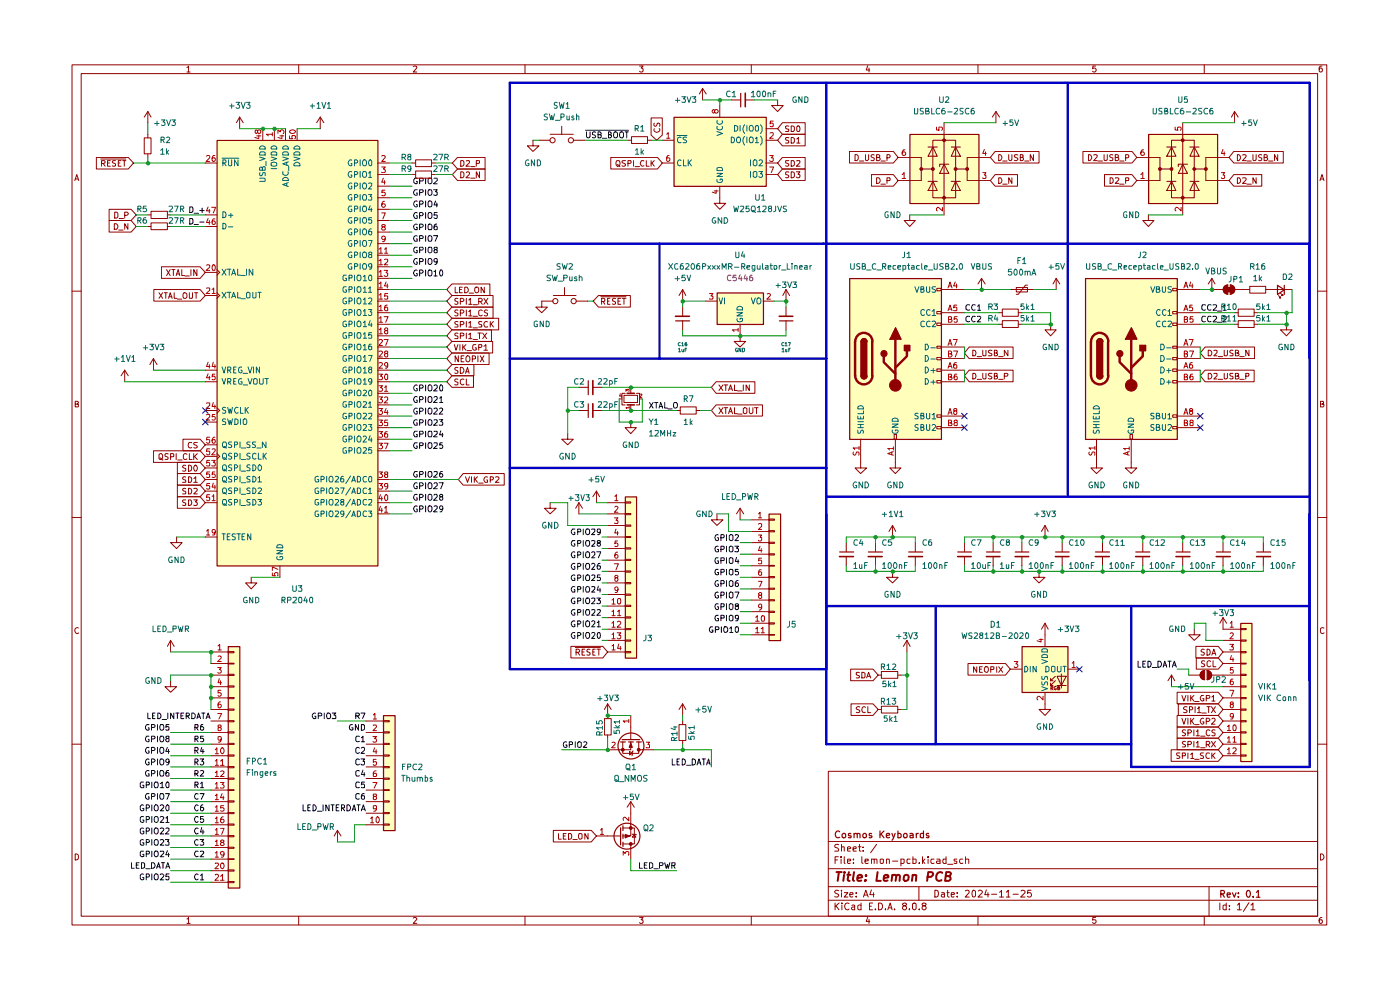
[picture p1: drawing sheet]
<svg xmlns="http://www.w3.org/2000/svg" width="297mm" height="210mm" viewBox="0 0 297 210" stroke-linecap="round" stroke-linejoin="round" font-family="sans-serif">
<g fill="none" stroke="#910000" stroke-width=".21">
<path d="M15.3 13.8h266.2v182.4h-266.2zM17.2 15.6h262.3v178.7h-262.3zM39.7 14.3l.3-.3v1.3M39.7 15.3h.6M63.4 13.8v1.8M87.7 14.1l.5-.1 .2 .3-.7 1h.7M111.4 13.8v1.8M135.7 14h.7l-.4 .4 .4 .3-.1 .5-.5 .1-.1-.2M159.4 13.8v1.8M184.1 13.9l-.3 1h.7M184.4 14.4v.9M207.5 13.8v1.8"/>
<path d="M232.4 14h-.5l-.1 .6 .5-.2 .2 .3v.3l-.2 .3-.5-.2M255.5 13.8v1.8M280.5 14l-.6 .3v.8l.2 .2 .4-.1v-.7l-.4-.1-.2 .3M15.9 38.3l.4-1.3 .4 1.3M16 38h.5M280 38.3l.5-1.3 .4 1.3M280.2 38h.6M15.3 61.8h1.9M279.5 61.8h2M16 85.7h.4l.2-.2-.1-.4h-.5v1.2h.5l.1-.5-.2-.1M280.1 85.7l.6-.1v-.5h-.6v1.2l.7-.1 .1-.3-.4-.2M15.3 109.8h1.9"/>
<path d="M279.5 109.8h2M16.6 133.2a.58 .58 0 0 0-.7 .6 .58 .58 0 0 0 .7 .5v-.1M280.9 133.2h-.1a.46 .46 0 0 0-.7 .2v.7l.2 .2 .3 .1 .3-.2M15.3 157.9h1.9M279.5 157.9h2M175.7 163.6h103.8v30.7h-103.8zM175.7 178.5h103.8M177.9 179.2l-.6-.1-.1 .2v.4l.5 .2 .2 .4-.1 .2h-.7M178.5 179.8l.3-.2 .3 .1v.8M178.5 179.1v1.4M182.1 179.6h.6M182.3 179.1v1.3l.1 .1h.3"/>
<path d="M183.1 179.7v.1M186 179.1l-1.3 1.8M16 181.1a.52 .52 0 0 1 .6 .4v.6a.52 .52 0 0 1-.6 .3zM39.7 194.9l.3-.3v1.3M39.7 195.9h.6M63.4 194.3v1.9M87.7 194.8l.5-.2 .2 .3-.7 1h.7M111.4 194.3v1.9M135.7 194.6h.7l-.4 .5h.3v.7l-.5 .1-.1-.2M159.4 194.3v1.9M175.7 191h103.8M175.7 188.1h103.8"/>
<path d="M175.7 184.3h103.8M177.2 191.6v1.4M177.2 182.4h.5M177.3 192.1l.7 .9M177.8 181.7h-.6v1.5M177.9 188.9l-.6-.1-.2 .3 .2 .4 .5 .2 .1 .3-.2 .3-.6-.1M178 191.6l-.8 .7M178.4 181.7v.2M178.4 182.2v1M178.5 188.8v.2M178.5 189.4v.9M178.6 191.6h.1"/>
<path d="M178.6 192v1M179.1 189.4h.8l-.8 .9h.8M179.1 181.7v1.4l.2 .1M179.8 182.7l.7-.1-.1-.4h-.5l-.1 .2v.6l.2 .2 .4-.1M179.8 180.1l.7-.1-.1-.3-.4-.1-.2 .2 .1 .7h.5M180.1 191.6a.67 .67 0 0 0-.9 .6 .67 .67 0 0 0 .8 .7l.1-.1M180.3 189.8l.7-.1-.1-.3h-.5l-.1 .1v.6l.2 .2 .4-.1M180.7 192.1h.6v.9M181 180.1l.6-.1v-.3l-.4-.1-.2 .2 .1 .7h.5M181.1 183v.2M181.1 182.2v.2M181.3 192.3l-.6 .2-.1 .2 .3 .3 .4-.1"/>
<path d="M181.6 190.1v.2M181.6 189.4v.1M182.7 192.1l-.5-.1-.2 .1v.7l.2 .2 .5-.1M182.7 191.6v1.4M182.8 181.7v1.3l.3 .2M183.1 180.5h.1M183.2 190.3l.5-1.5 .5 1.5M183.3 189.9h.7M183.5 182.7l.7-.1v-.4h-.6l-.1 .2v.6l.3 .2 .4-.1M184.1 194.5l-.3 .9h.7M184.4 195v.9M184.4 192.2h.5"/>
<path d="M184.9 188.8l-.4 1h1M184.9 182.3l.5-.1 .1 1M184.9 182.2v1M185.1 191.6h-.7v1.4h.7M185.3 189.4v.9M185.5 182.4v-.2h.5v1M185.7 192.8v.2M186.4 191.6a.73 .73 0 0 1 .8 .7 .73 .73 0 0 1-.8 .7zM186.7 182.3h.7l-.1 .8-.3 .1-.3-.2zM187.8 192.8v.2M188.1 182.3l.5-.1 .1 1M188.1 182.2v1"/>
<path d="M188.3 193l.5-1.4 .5 1.4M188.5 192.6h.7M189.4 182.7h1.1M189.8 192.8v.2M191.1 183.1l.5 .1 .2-.2-.1-.8h-.6v1.5M191.8 192.1l-.3-.2a.43 .43 0 0 1 .4-.4 .43 .43 0 0 1 .4 .4l-.8 .5v.3l.3 .3h.3l.2-.3v-.3l-.2-.3M192.9 192.8v.2M193.1 182.2h-.6l-.1 .3 .1 .6h.6M193.7 191.6h.3l.3 .2v.9l-.3 .3-.4-.3zM193.7 182.2l.6 .1v.7l-.2 .2-.4-.1M193.7 181.7v1.5M194.9 188.1v2.9"/>
<path d="M195 192.8v.2M195 183v.2M195.7 181.7v1.5M195.8 182.7l.4 .5M195.9 192.1l-.3-.3a.45 .45 0 0 1 .5-.3 .45 .45 0 0 1 .4 .4l-.9 .5v.3l.3 .3 .6-.3v-.3l-.4-.3M196.2 182.2l-.5 .5M196.9 181.7v.2M196.9 182.2v1M198.2 182.2h-.6l-.1 .3 .1 .6h.6M198.3 188.8l.7 .2v1.1l-.3 .2h-.4zM198.7 182.2h.6l.1 1M199.4 182.6l-.7 .1v.1l.2 .4 .5-.1"/>
<path d="M199.8 189.4h.5l.1 .9M200.4 189.7h-.6l-.1 .2 .1 .4 .6-.1M200.7 182.2h-.6l-.1 .3 .1 .6h.6M200.7 181.7v1.5M200.9 189.4h.5M201 188.8v1.3l.4 .2M201 183.3h1.1M201.8 189.8l.7-.1-.1-.3h-.5l-.1 .1v.6l.2 .2 .4-.1M203 182.2h-.5l-.1 .2 .1 .3h.5v.4h-.6M203.1 190.1v.2M203.1 189.4v.1M204.3 182.2h-.6l-.1 .3v.4l.2 .3 .5-.1"/>
<path d="M204.8 189l.2-.2h.4l.2 .5-.8 1h.8M204.8 182.3l.6-.1 .1 1M204.8 181.7v1.5M206.3 189l.3-.2 .4 .3v.9l-.4 .3a.82 .82 0 0 1-.3-1.3zM207.5 194.3v1.9M207.6 189l.1-.2h.4l.3 .5-.9 1h.9M209.2 188.8l-.3 1h.9M209.6 189.4v.9M210.3 189.7h1.1M212 189.3l.5-.5v1.5M212 190.3h.9M213.5 189.3l.4-.5v1.5"/>
<path d="M213.5 190.3h.7M214.9 189.7h1.1M216.6 189l.2-.2h.3l.4 .5-1 1h1M218.7 188.8h-.6l-.1 .7 .6-.1 .2 .3v.3l-.2 .3-.6-.2M232.4 194.6h-.5l-.1 .6 .6-.1 .1 .5-.2 .3-.5-.2M255.5 194.3v1.9M256.5 188.1v6.2M258.8 191.6v1.4M260.1 192.1l-.4-.1-.2 .1v.7l.2 .2 .4-.1M260.1 191.6v1.4M260.8 192.8v.2M260.8 192.1v.1"/>
<path d="M262.5 192l.4-.4v1.4M262.5 193h.8M265 191.5l-1.2 1.8M265.4 192l.4-.4v1.4M265.4 193h.8M280.1 181.1a.65 .65 0 0 1 .8 .7 .65 .65 0 0 1-.8 .6zM280.5 194.6h-.3l-.3 .3v.9a.43 .43 0 0 0 .6-.1 .43 .43 0 0 0 0-.6h-.6v.3"/>
</g>
<g fill="none" stroke="#910000" stroke-width=".25">
<path d="M178.1 176.4h-.1a.5 .5 0 0 0-.7 .2 .67 .67 0 0 0 0 .9 .67 .67 0 0 0 .8 .1M178.6 177l.3-.2 .4 .1v.7h-.6zM180.5 176.9h-.5v.3l.5 .1 .1 .2-.2 .2-.4-.1M181.2 176.9l.2-.1 .5 .1v.8M181.2 176.8v.9M181.9 176.9l.1-.1 .5 .1v.8M183 177l.3-.2h.3l.2 .2-.1 .6h-.6zM184.9 176.9h-.5v.3l.5 .1 .1 .2-.3 .2-.3-.1M186.7 176.3v1.4M186.9 176.9l.6 .8M187.5 176.3l-.8 .8M188 177.3l.7-.2v-.2l-.2-.1-.5 .1v.6l.3 .2 .4-.1"/>
<path d="M189.2 176.8l.4 .9M189.9 176.8a2.02 2.02 0 0 1-.7 1.4M190.5 176.9l.4-.1 .3 .2-.1 .6h-.6M190.5 176.3v1.4M191.7 177l.2-.2 .5 .1v.7h-.6zM193 176.9l.5-.1 .2 .1v.8M193.7 177.1l-.7 .2v.3h.7M194.4 176.8v.9M194.8 176.8l-.4 .2M195.9 176.9l-.4-.1-.3 .1v.7h.7M195.9 176.3v1.4M197 176.9l-.3-.1-.2 .2 .2 .3h.3l.1 .2-.2 .2-.4-.1"/>
<path d="M259 189.6h.7v-.6l-.7-.1v1.4M259.3 189.6l.5 .7M260.3 189.8l.7-.1-.1-.3h-.5l-.1 .2 .1 .6h.5M261.4 189.4l.5 .9 .3-.9M262.7 190.2v.1M262.7 189.4v.2M264.6 189l.1-.1a.76 .76 0 0 1 .6 .7 .76 .76 0 0 1-.6 .7 1.01 1.01 0 0 1-.1-1.3zM265.8 190.2v.1M266.5 189.3l.4-.4v1.4M266.5 190.3h.8"/>
</g>
<g fill="none" stroke="#910000" stroke-width=".42">
<path d="M177.5 185h1.1M178 185l-.3 1.9M179.1 185.6l-.2 1.3M179.1 185v.2M179.7 185.6h.7M180.1 185l-.3 1.6 .4 .3M181.2 185l-.3 1.6 .3 .3M181.9 186.3l1-.2-.1-.4a.6 .6 0 0 0-.9 .1v1h.8M183.6 186.7l.1 .1h-.2l.1-.1v.2M183.7 185.7v.1M186.2 185l-.3 1.9h1M187.5 186.3l1-.2-.1-.4a.6 .6 0 0 0-.9 .1v1h.8"/>
<path d="M189.3 185.8l.3-.2 .5 .1-.1 1.2M189.3 185.6l-.2 1.3M190.2 185.8l.2-.2 .4 .1v1.2M191.8 185.8l.4-.2a.46 .46 0 0 1 .6 .4l-.2 .7-.6 .2-.3-.4zM193.6 185.8l.3-.2 .5 .1-.1 1.2M193.6 185.6l-.1 1.3M196.8 186h.7l.4-.4v-.4l-.3-.2h-.7l-.2 1.9M199.9 185.2l-.1-.1a.77 .77 0 0 0-.9 .1l-.3 .6 .1 .8a.7 .7 0 0 0 1 .1M200.7 185.8h.8l.3-.5-.1-.1-.3-.2h-.7l-.2 1.9h.7l.5-.4-.1-.4-.4-.3"/>
</g>
<g fill="#ffb">
<path d="M48.4 137.1h2.4v51.2h-2.4z"/>
<path d="M81.3 151.8h2.5v24.3h-2.5z"/>
<path d="M132.6 105.4h2.4v34.2h-2.4z"/>
<path d="M163.1 109h2.5v26.8h-2.5z"/>
<path d="M180.2 59h19.5v34.2h-19.5z"/>
<path d="M193 28.5h14.6v14.6h-14.6z"/>
<path d="M243.6 28.5h14.7v14.6h-14.7z"/>
<path d="M230.2 59h19.5v34.2h-19.5z"/>
<path d="M263.2 132.2h2.4v29.3h-2.4z"/>
<path d="M216.8 137.1h9.7v9.7h-9.7z"/>
<path d="M46 29.8h34.1v90.2h-34.1z"/>
<path d="M152.1 62.1h9.8v6.7h-9.8z"/>
<path d="M143 24.8h19.5v14.7h-19.5z"/>
</g>
<g fill="none" stroke="#0f0f0f" stroke-width=".21">
<path d="M31.4 151.3v1.1h.6M31.6 158.6l-.2-.1a.6 .6 0 0 0-.5 .7 .6 .6 0 0 0 .7 .5v-.4h-.2M31.6 153.7h-.5a.61 .61 0 0 0-.2 .8 .61 .61 0 0 0 .7 .3v-.4h-.2M31.6 156.2h-.5a.61 .61 0 0 0-.2 .7 .61 .61 0 0 0 .7 .4v-.5h-.2M32.1 159.2l.7-.1 .1-.3-.3-.3h-.5v1.3M32.1 154.3h.6l.2-.4-.2-.2h-.6v1.2M32.1 156.8l.7-.1 .1-.4-.2-.1h-.6v1.1M32.4 151.8h.3M32.9 151.3h-.5v1.1h.5M33.4 153.7v1.2M33.4 156.2v1.1M33.4 158.5v1.3"/>
<path d="M33.5 151.3a.66 .66 0 0 1 .6 .4 .66 .66 0 0 1-.2 .7h-.4zM34.1 153.7h.5l.1 .8a.46 .46 0 0 1-.5 .4 .86 .86 0 0 1-.1-1.2zM34.2 158.5a.46 .46 0 0 1 .5 .5v.4a.46 .46 0 0 1-.5 .4 .86 .86 0 0 1 0-1.3zM34.4 152.6h.9M35.4 156.7l-.2-.4 .1-.1h.5v.3l-.6 .3 .1 .5h.1h.4v-.5l-.1-.1M35.5 158.5l-.3 .9h.7M35.6 151.3v1.1M35.8 159v.8M35.8 153.7h-.5l-.1 .6 .1-.2h.4l.1 .2v.5h-.6M36.9 151.3v1.1l-.7-1.1v1.1M37.3 151.3h.7M37.6 151.3v1.1"/>
<path d="M38.4 151.8h.4M39 151.3h-.6v1.1h.6M39.5 151.8h.6v-.5h-.6v1.1M39.7 151.8l.5 .6M40.7 151.3a.66 .66 0 0 1 .7 .3 .66 .66 0 0 1-.2 .8h-.5zM41.4 154.3h.5v-.6h-.5v1.2M41.4 159.2l.5-.1v-.5l-.5-.1v1.3M41.4 156.8l.5-.1v-.5h-.5v1.1M41.6 154.3l.4 .6M41.6 159.2l.4 .6M41.6 156.8l.4 .5M41.8 152.4l.3-1.1 .4 1.1"/>
<path d="M41.9 152.1h.6M42.8 158.5l-.3 .9h.8M42.8 151.3h.7M43 153.7h-.3l-.2 .3v.8h.6l.1-.4-.2-.3h-.3l-.2 .3M43 159v.8M43.1 156.2h-.6v.5l.5-.1 .2 .2-.1 .5h-.6M43.1 151.3v1.1M43.7 152.4l.4-1.1 .5 1.1M43.8 152.1h.6M66.9 151.3a.59 .59 0 0 0-.7 .4 .59 .59 0 0 0 .3 .7h.5v-.5h-.2M67.5 151.8h.6l.2-.1-.1-.4h-.7v1.1M68.8 151.3v1.1"/>
<path d="M69.5 151.3h.4a.67 .67 0 0 1 0 1.1h-.4l-.1-.1a.82 .82 0 0 1 .1-1zM70.5 151.3h.7l-.4 .4 .4 .1v.6h-.7M30.4 175.7l-.3-.1-.3 .2v.9a.37 .37 0 0 0 .3 .2 .37 .37 0 0 0 .4-.2v-.4h-.2M30.4 170.8a.42 .42 0 0 0-.6 .3v.6l.1 .2 .4 .1 .2-.2v-.3h-.2M30.4 178.2a.45 .45 0 0 0-.6 .1v.7l.1 .3 .6-.1v-.4h-.2M30.4 173.3l-.3-.1-.3 .3v.6l.1 .3h.4l.2-.1v-.4h-.2M30.4 165.9h-.5l-.1 .3v.6l.1 .3 .6-.1v-.4h-.2M31 176.3l.6-.1v-.5l-.6-.1v1.3M31 171.4l.6-.1v-.5l-.6-.1v1.3M31 178.7h.6v-.5l-.6-.1v1.2M31 173.9l.6-.1v-.5l-.6-.1v1.2M31 166.5h.6v-.6h-.6v1.2"/>
<path d="M31.6 168.4h-.5a.61 .61 0 0 0-.2 .7 .61 .61 0 0 0 .7 .4v-.5h-.2M31.6 163.5a.61 .61 0 0 0-.8 .3 .61 .61 0 0 0 .3 .8h.5v-.5h-.2M31.6 161.1l-.2-.1a.64 .64 0 0 0-.5 .6 .64 .64 0 0 0 .5 .7l.2-.1v-.5h-.2M32.1 168.9h.7l.1-.4-.2-.1h-.6v1.1M32.1 164.1h.5l.3-.2-.1-.4-.7-.1v1.2M32.1 161.7h.5l.3-.5-.3-.2h-.5v1.3M32.2 165.9v1.2M32.2 170.7v1.3M32.2 173.2v1.2M32.2 175.6v1.3M32.2 178.1v1.2M32.8 175.8l.3-.2 .3 .1a.8 .8 0 0 1-.2 1.2h-.1a.79 .79 0 0 1-.3-1.1z"/>
<path d="M32.9 170.8l.3-.1a.73 .73 0 0 1 0 1.3l-.3-.1a.87 .87 0 0 1 0-1.1zM32.9 178.2h.5a.87 .87 0 0 1 0 1.1h-.5a.87 .87 0 0 1 0-1.1zM32.9 173.3h.5l.2 .3-.1 .7-.3 .1h-.3l-.2-.4zM32.9 165.9h.5l.1 .2 .1 .6-.2 .4h-.5l-.1-.2-.1-.6zM33.4 161v1.3M33.4 163.4v1.2M33.4 168.4v1.1M34 175.7l.5-.1 .2 .3-.7 1h.7M34 170.9l.2-.2h.3l.2 .3v.3l-.7 .7h.7M34 178.2l.5-.1 .2 .2-.7 1h.7M34 173.3l.2-.1h.3l.2 .2-.7 1h.7M34 166.2l.4-.3v1.2"/>
<path d="M34 167.1h.7M34.2 163.4a.46 .46 0 0 1 .5 .5l-.1 .7h-.5a.86 .86 0 0 1 .1-1.2zM34.2 161a.46 .46 0 0 1 .5 .4v.4a.46 .46 0 0 1-.5 .5 .86 .86 0 0 1 0-1.3zM35.1 178.1h.7l-.3 .4 .3 .2v.5h-.7M35.1 168.4h.8l-.5 1.1M35.2 175.7h.6v.4l-.7 .8h.7M35.2 173.5h.1l.2-.3v1.2M35.2 174.4h.6M35.3 170.8l.3-.1 .2 .3v.7l-.2 .3a.71 .71 0 0 1-.3-1.2zM35.3 165.9h.4l.1 .3v.8l-.5 .1a1.05 1.05 0 0 1 0-1.2zM35.8 163.4l-.5 .1a.94 .94 0 0 0 0 1.1l.5-.1v-.5l-.4-.1-.2 .2M35.8 161.5v.2h-.4h-.1l-.1-.5 .2-.2 .4 .2v.7l-.1 .3-.4 .1"/>
<path d="M41.4 161.7l.5-.1v-.5l-.5-.1v1.3M41.4 166.5h.5v-.6h-.5v1.2M41.4 164.1l.5-.1v-.5l-.5-.1v1.2M41.6 161.7l.4 .6M41.6 166.5l.4 .6M41.6 164.1l.4 .5M42 178.2a.61 .61 0 0 0-.7 .3 .61 .61 0 0 0 .2 .8l.5-.1M42 173.3l-.2-.1a.65 .65 0 0 0-.5 .6 .65 .65 0 0 0 .5 .6l.2-.1M42 170.9l-.2-.2a.6 .6 0 0 0-.5 .7 .6 .6 0 0 0 .6 .5l.1-.1M42 175.7l-.2-.1a.65 .65 0 0 0-.5 .7 .65 .65 0 0 0 .5 .6l.2-.2M42 168.4h-.5a.61 .61 0 0 0-.2 .7 .61 .61 0 0 0 .7 .4M42.5 178.1h.7l-.4 .4 .4 .3v.3l-.2 .2-.5-.1"/>
<path d="M42.5 161h.7l-.4 .5 .4 .2v.3l-.2 .3h-.4l-.1-.2M42.5 168.4h.8l-.6 1.1M42.5 166.2l.4-.3v1.2M42.5 163.5l.5-.1 .2 .4-.7 .8h.7M42.5 167.1h.7M42.8 175.5l-.3 1h.8M43 170.7l-.3 .1-.2 .3v.7l.5 .2 .2-.3v-.2l-.2-.3-.5 .1v.2M43 176.1v.8M43.1 173.2h-.6v.6l.5-.1 .2 .5-.2 .2-.5-.1M27.9 183v1.2h.6M28.9 183.5h.4M29.5 183h-.6v1.2h.6"/>
<path d="M30 183h.5l.2 .3v.6l-.2 .2-.5 .1zM30.4 185.5l-.3-.1-.3 .3v.6l.1 .3h.4l.2-.1v-.4h-.2M30.4 180.5h-.5l-.1 .3v.7a.52 .52 0 0 0 .7 .1v-.4h-.2M30.9 184.3h1M31 186h.6v-.5l-.6-.1v1.2M31 181.1h.6v-.6h-.6v1.2M32.1 183h.5a.66 .66 0 0 1 .2 .8 .66 .66 0 0 1-.7 .4zM32.2 180.5v1.2M32.2 185.4v1.2M32.9 185.5h.5l.2 .3-.1 .7-.3 .1h-.3l-.2-.4zM32.9 180.5h.5l.2 .5-.1 .6-.3 .1-.3-.1-.2-.3zM33.2 184.2l.4-1.2 .4 1.2"/>
<path d="M33.3 183.8h.6M34 185.5l.2-.1h.3l.2 .2v.4l-.7 .6h.7M34 180.6l.6-.1 .1 .2v.4l-.7 .6h.7M34.2 183h.7M34.6 183v1.2M35.2 184.2l.4-1.2 .4 1.2M35.3 183.8h.5M35.5 180.5l-.3 .8h.7M35.8 181v.7M35.8 185.4h-.5l-.1 .6h.6v.5l-.1 .1h-.4l-.1-.1M42 180.6l-.5-.1a.61 .61 0 0 0-.2 .8 .61 .61 0 0 0 .7 .3M42 185.5l-.2-.1a.6 .6 0 0 0-.5 .6 .6 .6 0 0 0 .6 .6l.1-.1"/>
<path d="M42.5 180.6l.5-.1 .2 .4-.7 .8h.7M42.5 185.7l.4-.3v1.2M42.5 186.6h.7M135.7 183v1.2h.6M136.7 183.5h.4M137.3 183h-.6v1.2h.6M137.8 183h.4l.3 .3v.6l-.5 .3h-.2zM138.7 184.3h1M139.9 183.6l.7-.1 .1-.3-.2-.2h-.6v1.2M141 183l.3 1.2 .3-.9 .2 .9 .3-1.2M142.5 183.6l.7-.1v-.4l-.7-.1v1.2M142.9 183.6l.3 .6"/>
<circle cx="34.3" cy="156.7" r=".58"/>
<circle cx="34.3" cy="168.9" r=".58"/>
</g>
<g fill="none" stroke="#910000" stroke-width=".21">
<path d="M36.2 135.8l-.7 1.3M36.2 135.8v2.5M36.2 135.8l.8 1.3M44.7 138.3h3.7M48.4 138.2h1.3v.3h-1.3zM121.1 137.1h6.8l1 1.2-1 1.3h-6.8zM122 137.4h5.4M122.2 138.4l.7-.1 .1-.3-.3-.3h-.5v1.3M122.5 138.4l.5 .6M123.5 138.3h.4M124.1 137.7h-.6v1.3h.6M125.2 137.8l-.5-.1-.2 .3 .1 .3 .6 .2v.3l-.2 .2-.5-.1"/>
<path d="M125.8 138.3h.3M126.3 137.7h-.5v1.3h.5M126.6 137.7h.8M127 137.7v1.3M36.2 144.4v1.3h1.3l-1.3 1.1-1.2-1.1h1.2M44.7 140.8h3.7M44.7 143.2h3.7M44.7 145.7h3.7M44.7 148h3.7M44.7 150.5h3.7M44.7 152.9h3.7M44.7 155.4h3.7"/>
<path d="M44.7 157.9h3.7M48.4 157.7h1.3v.2h-1.3zM48.4 155.2h1.3v.3h-1.3zM48.4 152.9h1.3v.2h-1.3zM48.4 150.4h1.3v.3h-1.3zM48.4 147.9h1.3v.3h-1.3zM48.4 145.5h1.3v.2h-1.3zM48.4 143h1.3v.3h-1.3zM48.4 140.7h1.3v.1h-1.3zM128.2 152.4h1.5v3.5h-1.5zM128.9 149.3v3.1M128.9 155.9v.7"/>
<path d="M128.9 149.3l-.7 1.2M128.9 149.3l.8 1.2M44.7 160.3h3.7M44.7 162.7h3.7M44.7 165.1h3.7M44.7 167.6h3.7M44.7 170h3.7M44.7 172.5h3.7M44.7 175h3.7M44.7 177.3h3.7M44.7 179.8h3.7M48.4 179.7h1.3v.3h-1.3z"/>
<path d="M48.4 177.2h1.3v.3h-1.3zM48.4 174.8h1.3v.2h-1.3zM48.4 172.3h1.3v.3h-1.3zM48.4 169.9h1.3v.2h-1.3zM48.4 167.5h1.3v.2h-1.3zM48.4 165.1h1.3v.2h-1.3zM48.4 162.6h1.3v.2h-1.3zM48.4 160.1h1.3v.3h-1.3zM71.6 176.1l-.7 1.2M71.6 176.1v2.5M71.6 176.1l.7 1.2M128.9 177.3h2.7"/>
<path d="M132.1 175.6h2.5v3.4h-2.5M132.6 177l1 .3-1 .5zM133.8 175v2.3h-1.7M133.8 179v.8M44.7 182.2h3.7M44.7 184.7h3.7M44.7 187.1h3.7M48.4 187h1.3v.2h-1.3zM48.4 184.5h1.3v.3h-1.3zM48.4 182.2h1.3v.1h-1.3z"/>
</g>
<path d="M48.4 137.2h2.5v51.2h-2.5zM131.7 175.6v3.6M132.2 175.2v1M132.2 176.9v1M132.2 178.6v1" fill="none" stroke="#910000" stroke-width=".25"/>
<g fill="none" stroke="#b90000" stroke-width=".21">
<path d="M46.3 137l.3-.3v1.2M46.3 139.2l.4-.1 .2 .4-.7 .8h.7M46.3 137.9h.6M45.7 159l.3-.4v1.3M45.7 159.9h.6M46.2 141.6h.7l-.4 .4 .4 .3v.4h-.7M46.2 151.3h.8l-.6 1.2M46.4 154.3l-.1-.1v-.3l.5-.1 .1 .2v.2l-.6 .2v.6l.6-.1v-.3l-.2-.3M46.5 144l-.2 .8h.7M46.8 148.9l-.4 .1-.1 .2v.8l.4 .1 .2-.2v-.3l-.1-.2h-.5v.2M46.8 144.4v.8M46.9 146.4h-.6v.6h.6v.4l-.2 .3-.4-.2"/>
<path d="M46.9 156.8l-.2 .2-.4-.2v-.5l.5-.1a.94 .94 0 0 1 0 1.1l-.5 .1M47.1 158.6a.68 .68 0 0 1 .4 .7 .68 .68 0 0 1-.4 .6 .75 .75 0 0 1 0-1.3zM45.7 161.4l.3-.3v1.2M45.7 163.9l.3-.4v1.2M45.7 166.3l.3-.3v1.2M45.7 168.8l.3-.4v1.2M45.7 171.2l.3-.3v1.2M45.7 173.6l.3-.3v1.2M45.7 176.1l.3-.4v1.3M45.7 178.5l.3-.3v1.2M45.7 162.3h.6M45.7 164.7h.6"/>
<path d="M45.7 167.2h.6M45.7 169.6h.6M45.7 172.1h.6M45.7 174.5h.6M45.7 177h.6M45.7 179.4h.6M46.8 161.4l.4-.3v1.2M46.8 163.6l.5-.1 .2 .3-.7 .9h.7M46.8 166h.7l-.4 .4 .4 .3v.3l-.1 .2-.6-.1M46.8 175.7h.7l-.5 1.3M46.8 162.3h.7M47 178.7l-.2-.3 .1-.1h.5v.3l-.4 .1-.2 .2 .1 .5h.5l.1-.2v-.3l-.2-.2"/>
<path d="M47.1 168.4l-.3 .8h.7M47.4 173.3l-.4 .1a.7 .7 0 0 0 0 1.1h.3l.2-.2v-.3l-.2-.2-.4 .1-.1 .1M47.4 168.9v.7M47.4 170.9h-.5l-.1 .5a.45 .45 0 0 1 .6 0 .45 .45 0 0 1 0 .6h-.6M45.7 181l.3-.4v1.2M45.7 183.2l.6-.1v.3l-.7 .9h.7M45.7 185.6l.4-.1 .2 .4-.7 .8h.7M45.7 181.8h.6M46.8 185.9l.4-.4v1.2M46.8 186.7h.7M46.9 183.3l.1-.2 .4 .1a.66 .66 0 0 1-.3 1.1l-.1-.1a.67 .67 0 0 1-.1-.9zM47.5 181.1l-.2 .3h-.3l-.2-.3 .1-.4 .4-.1 .2 .3-.1 .8-.5 .1"/>
</g>
<path d="M132.6 177l1 .3-1 .5z" fill="#910000"/>
<path d="M133.6 175.4h.4v.5h-.4zM134.1 176.9l.9 .2M134.6 177l.3 .6h-.8z" fill="none" stroke="#910000" stroke-width=".21"/>
<circle cx="133" cy="177.4" r="2.75" fill="none" stroke="#910000" stroke-width=".25"/>
<path d="M133.6 175.4h.4v.5h-.4z" fill="#910000"/>
<path d="M133.6 178.8h.4v.4h-.4z" fill="none" stroke="#910000" stroke-width=".21"/>
<path d="M133.6 178.8h.4v.4h-.4z" fill="#910000"/>
<path d="M132.1 157.3v2.5h3.4v-2.5M133.8 157.3v1.7h-2.4M133.8 157.6l.3 .9h-.6zM133.8 154.2v2.6M135.5 159h.8M126.5 177.3h2.4M133.8 170v5M133.8 179.8v2.4M133.8 170l-.8 1.2M133.8 170l.8 1.2" fill="none" stroke="#910000" stroke-width=".21"/>
<path d="M127.4 176.1l.3-.4v1.3M127.4 177h.7M133.4 173.3v.8l-.9-.8-.3 .3 .1 .4M132.2 181.4v-.8l.4 .5 .3-.5h.3l.2 .2-.1 .6" fill="none" stroke="#b90000" stroke-width=".21"/>
<g fill="none" stroke="#0f0f0f" stroke-width=".21">
<path d="M152.4 113.5l-.1-.1a.64 .64 0 0 0-.6 .6 .64 .64 0 0 0 .5 .7l.2-.2v-.4h-.2M152.9 114.1h.6l.1-.2v-.3l-.1-.2h-.6v1.3M154.1 113.4v1.3M154.7 113.6l.3-.2 .5 .2v.9l-.3 .2-.5-.2zM156 113.6l.4-.2 .3 .3-.8 1h.8M151.2 133h-.5a.61 .61 0 0 0-.2 .8 .61 .61 0 0 0 .8 .3v-.5h-.3M151.8 133.6h.6l.1-.5-.1-.1h-.6v1.1M152.4 128.1h-.1a.6 .6 0 0 0-.6 .6 .6 .6 0 0 0 .7 .5v-.5h-.2M152.4 125.7l-.1-.1a.64 .64 0 0 0-.6 .6 .64 .64 0 0 0 .5 .7l.2-.2v-.3h-.2M152.9 128.7h.6l.1-.1v-.5h-.7v1.2M152.9 126.3h.6l.1-.2v-.3l-.1-.2h-.6v1.3M153 133v1.1"/>
<path d="M153.7 133a.6 .6 0 0 1 .7 .5 .6 .6 0 0 1-.6 .6 .86 .86 0 0 1-.1-1.1zM154.1 125.6v1.3M154.1 128.1v1.2M154.7 128.2l.3-.1 .5 .1v.9l-.3 .2h-.2l-.3-.2zM154.7 125.8l.3-.2 .5 .2v.9l-.3 .2-.5-.2zM154.8 133.3l.3-.3v1.1M154.8 134.1h.7M155.9 125.6h.9l-.6 1.3M156 133.1l.2-.1h.3a.86 .86 0 0 1-.1 1.1l-.4-.2zM156.2 128.6l-.2-.1 .1-.4a.35 .35 0 0 1 .4 0 .35 .35 0 0 1 .2 .3l-.1 .2-.6 .1v.5l.2 .1 .5-.2-.1-.5h-.2"/>
</g>
<path d="M131.7 157.4h1M132 156.9h3.7M133.3 157.4h1.1M135 157.4h1.1" fill="none" stroke="#910000" stroke-width=".25"/>
<path d="M133.8 157.6l.3 .9h-.6z" fill="#910000"/>
<path d="M131.9 158.8h.4v.5h-.4zM133.6 159.4l.5 .4-.5 .3zM134.3 159.3l-.2 .1v.9" fill="none" stroke="#910000" stroke-width=".21"/>
<circle cx="133.9" cy="158.2" r="2.75" fill="none" stroke="#910000" stroke-width=".25"/>
<path d="M131.9 158.8h.4v.5h-.4z" fill="#910000"/>
<path d="M135.3 158.8h.4v.5h-.4z" fill="none" stroke="#910000" stroke-width=".21"/>
<path d="M135.3 158.8h.4v.5h-.4z" fill="#910000"/>
<g fill="none" stroke="#910000" stroke-width=".21">
<path d="M180.2 32.1h9.3l1 1.3-1 1.2h-9.3zM181.4 32.8l.5 .1 .2 .2v.6l-.4 .4h-.3zM182.3 34.2h1M183.6 32.8v1.1l.2 .2h.2l.3-.3v-1M184.9 37h4.6l1 1.3-1 1.2h-4.6zM185.5 32.9l-.5-.1-.2 .3 .1 .2 .6 .3v.3l-.2 .2-.5-.1M186 33.4l.6-.1v-.4l-.6-.1v1.3h.5l.2-.5-.3-.2M186 37.7h.5a.66 .66 0 0 1 .2 .8 .66 .66 0 0 1-.7 .4zM186.9 34.2h.9M186.9 39.1h.9M188.2 33.5l.6-.1v-.5l-.6-.1v1.3M188.2 38.3h.6v-.6h-.6v1.2"/>
<path d="M211.1 32.1h9.3v2.5h-9.3l-1-1.2zM211.9 32.8a.64 .64 0 0 1 .7 .6 .64 .64 0 0 1-.7 .7zM212.7 34.2h.9M214 32.8v1l.2 .3 .5-.3v-1M215.9 32.9h-.6v.4l.5 .2 .1 .3-.2 .3-.5-.1M216.4 33.4l.6-.1v-.4l-.6-.1v1.3l.6-.1 .1-.4-.2-.2M217.4 34.2h.9M219.2 32.8v1.3l-.6-1.3v1.3M193 45.6v1.2h1.2l-1.2 1.2-1.2-1.2h1.2M208.2 59l-.7 1.2M208.2 59v2.4M208.2 59l.8 1.2"/>
<path d="M198.7 78.3h1v.5h-1zM198.7 75.8h1v.5h-1zM198.7 73.4h1v.5h-1zM198.7 68.5h1v.5h-1zM198.7 66.1h1v.5h-1zM198.7 61.2h1v.5h-1zM205.6 73.6h9.3v2.5h-9.3l-1-1.2zM205.6 78.5h9.3v2.5h-9.3l-1-1.3zM206.4 74.3a.66 .66 0 0 1 .6 .4 .66 .66 0 0 1-.2 .8h-.4zM206.4 79.2h.4a.66 .66 0 0 1 .2 .8 .66 .66 0 0 1-.6 .4zM207.3 75.6h.9M208.5 74.3l.1 1.2 .6-.1v-1.1"/>
<path d="M208.5 79.2v.9l.2 .3 .5-.1v-1.1M210.4 74.4h-.6v.4l.5 .2 .1 .3-.1 .2h-.6M210.4 79.2h-.6l-.1 .2 .2 .4h.3l.2 .2-.1 .3h-.6M210.9 74.9l.6-.1v-.4l-.6-.1v1.2h.6l.1-.4-.2-.2M210.9 79.8h.5l.1-.2-.1-.4h-.5v1.2l.6-.1 .1-.3-.2-.2M211.9 68.8h.7M211.9 66.3h.7M211.9 75.6h.9M212.6 68h3.4v1.5h-3.4zM212.6 65.6h3.4v1.5h-3.4zM213.1 79.8h.5l.2-.4-.2-.2h-.5v1.2M213.8 74.3v1.2l-.7-1.2v1.2"/>
<path d="M214.3 61.4h4.9M215.6 61h2.4v.9h-2.4zM216 68.8h.8M216 66.3h.8M218 60.5h-.5l-1.5 1.9h-.4M189.7 92.2h.5v1h-.5zM189.9 98.1v1.2h1.2l-1.2 1.2-1.1-1.2h1.1M198.7 90.5h1v.5h-1zM198.7 88h1v.5h-1zM198.7 80.7h1v.5h-1zM207.3 80.5h.9M211.9 80.5h.9"/>
<path d="M37.6 102.9h4.9l1.1 1.3-1.1 1.2h-4.9zM37.6 100.5h4.9l1.1 1.2-1.1 1.2h-4.9zM37.6 105.4h4.9l1.1 1.2-1.1 1.2h-4.9zM39.4 103.7l-.4-.1-.3 .2 .3 .4 .4 .1v.4l-.7 .1M39.4 101.2h-.6a.57 .57 0 0 0 .6 .7l-.1 .4h-.6M39.4 106h-.5l-.2 .2 .3 .4 .4 .2v.3h-.7M40 103.6a.66 .66 0 0 1 .7 .4 .66 .66 0 0 1-.3 .8h-.4zM40 101.1a.66 .66 0 0 1 .7 .5 .66 .66 0 0 1-.3 .7h-.4zM40 106h.4a.66 .66 0 0 1 .3 .8 .66 .66 0 0 1-.7 .4zM41.1 103.7l.5-.1 .3 .2-.8 1h.8M41.1 101.5l.4-.4v1.2M41.1 106h.8l-.5 .5 .5 .2-.1 .4h-.7"/>
<path d="M41.1 102.3h.8M116.7 106.6v1.2h1.3l-1.3 1.2-1.2-1.2h1.2M122.8 106.6l-.7 1.2M122.8 106.6v2.4M122.8 106.6l.8 1.2M128.9 106.6h3.7M128.9 109h3.7M128.9 111.5h3.7M128.9 113.9h3.7M128.9 116.4h3.7M128.9 118.8h3.7M132.6 118.7h1.2v.2h-1.2z"/>
<path d="M132.6 116.2h1.2v.3h-1.2zM132.6 113.8h1.2v.2h-1.2zM132.6 111.4h1.2v.2h-1.2zM132.6 108.9h1.2v.3h-1.2zM132.6 106.5h1.2v.2h-1.2zM152.1 109v1.3h1.3l-1.3 1.2-1.2-1.2h1.2M157 107.8l-.8 1.2M157 107.8v2.5M157 107.8l.8 1.2M159.5 110.3h3.6M159.5 112.7h3.6M159.5 115.1h3.6"/>
<path d="M159.5 117.6h3.6M163.1 119.9h1.2v.2h-1.2zM163.1 117.5h1.2v.2h-1.2zM163.1 115h1.2v.3h-1.2zM163.1 112.6h1.2v.2h-1.2zM163.1 110.1h1.2v.3h-1.2zM189.4 111.5l-.8 1.2M189.4 111.5v2.4M189.4 111.5l.6 1.2M53.3 122.5v1.1h1.2l-1.2 1.3-1.2-1.3h1.2M128.9 128.6h3.7M128.9 131h3.7"/>
<path d="M128.9 133.5h3.7M128.9 135.8h3.7M128.9 138.3h3.7M128.9 121.2h3.7M128.9 123.6h3.7M128.9 126.1h3.7M132.6 138.2h1.2v.3h-1.2zM132.6 135.8h1.2v.2h-1.2zM132.6 133.3h1.2v.3h-1.2zM132.6 130.8h1.2v.3h-1.2zM132.6 128.4h1.2v.2h-1.2zM132.6 126h1.2v.3h-1.2z"/>
<path d="M132.6 123.6h1.2v.2h-1.2zM132.6 121.1h1.2v.3h-1.2zM159.5 132.2h3.6M159.5 134.7h3.6M159.5 120h3.6M159.5 122.5h3.6M159.5 124.9h3.6M159.5 127.3h3.6M159.5 129.7h3.6M163.1 134.6h1.2v.1h-1.2zM163.1 132.1h1.2v.3h-1.2zM163.1 129.7h1.2v.2h-1.2z"/>
<path d="M163.1 127.2h1.2v.3h-1.2zM163.1 124.7h1.2v.3h-1.2zM163.1 122.3h1.2v.2h-1.2zM77.7 152.9h3.6M77.7 155.4h3.6M77.7 157.9h3.6M81.3 157.7h1.3v.2h-1.3zM81.3 155.2h1.3v.3h-1.3zM81.3 152.9h1.3v.2h-1.3zM128.9 159h2.5M133.8 151.8v2.4M136.3 159h2.4"/>
<path d="M144.1 153.7h1.4v3.4h-1.4zM144.8 149.3v2.5M144.8 152.9v.8M144.8 157.1v.8M144.8 149.3l-.7 1.2M144.8 149.3l.7 1.2M77.7 175h3.6M77.7 160.3h3.6M77.7 162.7h3.6M77.7 165.1h3.6M77.7 167.6h3.6M77.7 170h3.6"/>
<path d="M77.7 172.5h3.6M81.3 174.8h1.3v.2h-1.3zM81.3 172.3h1.3v.3h-1.3zM81.3 169.9h1.3v.2h-1.3zM81.3 167.5h1.3v.2h-1.3zM81.3 165.1h1.3v.2h-1.3zM81.3 162.6h1.3v.2h-1.3zM81.3 160.1h1.3v.3h-1.3zM117.4 176.1h8l1.1 1.2-1.1 1.3h-8zM118.5 176.8v1.2h.6M119.5 177.3h.4M120.1 176.8h-.6v1.2h.6"/>
<path d="M120.6 176.8h.5l.2 .3v.6l-.4 .3h-.3zM121.5 178.1h1M122.9 176.8h.4l.2 .2v.8l-.5 .2a.86 .86 0 0 1-.1-1.2zM124.7 176.8v1.2l-.6-1.2v1.2"/>
</g>
<g fill="none" stroke="#b90000" stroke-width=".21">
<path d="M130.3 109.8h.8l-.4 .6h.3v.6l-.7-.1M130.3 119.6h.9l-.5 1.3M130.4 105.3l.4-.4v1.3M130.4 107.6l.4-.2 .3 .3-.8 1h.8M130.4 106.2h.7M130.7 112.2l-.3 .9h.8M131 114.8h-.5l-.1 .6 .2-.2 .4 .1v.6h-.6M131 117.1a.72 .72 0 0 0-.6 .6 .72 .72 0 0 0 .3 .7l.3-.1 .1-.4a.35 .35 0 0 0-.3-.3 .35 .35 0 0 0-.4 .3M131 112.7v.8M160.9 109l.3-.3v1.1M160.9 111.2l.2-.2h.3l.2 .2v.4l-.7 .7h.7M160.9 113.5h.7l-.4 .5 .4 .1v.5l-.2 .2h-.3l-.2-.2"/>
<path d="M160.9 109.8h.7M161.2 115.9l-.3 .9h.8M161.5 116.4v.7M161.6 118.4h-.6l-.1 .6 .2-.2h.3l.2 .2v.5h-.7M129.8 127.3l.4-.3v1.1M129.8 129.7l.4-.3v1.2M129.8 132.2l.4-.4v1.2M129.8 134.6l.4-.4v1.3M129.8 137l.4-.3v1.2M129.8 128.1h.7M129.8 130.6h.7M129.8 133h.7"/>
<path d="M129.8 135.5h.7M129.8 137.9h.7M130.7 122.5h-.2l-.1-.2a.34 .34 0 0 1 .4-.3 .34 .34 0 0 1 .3 .4l-.7 .4 .1 .4 .2 .1 .4-.2-.1-.5-.2-.1M130.9 134.2h.8l-.4 .5h.3l.1 .2-.1 .5-.5 .1-.2-.2M131 129.7l.4-.3v1.2M131 131.9l.4-.1 .3 .4-.8 .8h.8M131 130.6h.7M131.1 127h.4a.86 .86 0 0 1-.1 1.1l-.4-.2zM131.1 125l-.4 .3-.2-.1-.1-.5a.35 .35 0 0 1 .4-.2 .35 .35 0 0 1 .3 .2l-.2 .9-.4 .1M131.3 136.6l-.3 .9h.8M131.6 137.1v.8M160.3 130.9l.3-.3v1.2"/>
<path d="M160.3 133.4l.3-.4v1.2M160.3 131.8h.8M160.3 134.2h.8M160.9 123.3h.8l-.5 1.2M161.2 126.3l-.3-.4 .3-.2h.2l.2 .4-.7 .3v.3l.3 .3 .4-.2v-.4l-.2-.1M161.5 133.4l.3-.4v1.2M161.5 120.9h-.4l-.2 .9 .3 .2h.4v-.6l-.2-.1h-.2l-.3 .2M161.5 134.2h.7M161.6 130.7l.3-.1 .3 .2v.8l-.2 .2-.4-.1zM161.6 128.6v.2l-.4 .1-.2-.1-.1-.4 .3-.3 .4 .2v.8l-.2 .2-.3 .1M79.1 156.2h.8l-.4 .5 .3 .1v.5h-.7M79.2 151.7l.3-.4v1.2"/>
<path d="M79.2 153.9l.6-.1 .1 .3-.8 .9h.8M79.2 152.5h.7M79.5 158.6l-.3 .9h.8M79.8 159v.9M129.8 157.5l.5-.1 .2 .4-.8 .8h.8M133.4 152.9h-1.2l.3 .4M133.4 152.6v.7M137.1 157.4h.7l-.4 .5 .4 .1v.5h-.7M78.6 173.6l.3-.3v1.2M78.6 174.5h.7M79.1 166h.9l-.6 1.2M79.4 168.9h-.2v-.4l.6-.1v.5l-.6 .1v.5l.4 .1a.35 .35 0 0 0 .3-.3 .35 .35 0 0 0-.3-.4"/>
<path d="M79.8 161.1h-.6v.6l.6-.1v.7h-.4l-.2-.1M79.8 163.5l-.4 .1-.2 .3v.7l.6 .1v-.7h-.5l-.1 .2M79.9 171.4l-.1 .2h-.5l-.1-.6 .6-.1 .1 .2-.2 .9-.4 .1M80 173.3a.68 .68 0 0 1 .5 .6 .68 .68 0 0 1-.5 .6l-.2-.2v-.8z"/>
</g>
<g fill="none" stroke="#0f0f0f" stroke-width=".21">
<path d="M205.7 64.7l-.5-.1-.3 .3v.7l.5 .2 .3-.1M205.7 67.2l-.5-.1-.3 .2v.7l.5 .3 .3-.1M206.9 64.7l-.5-.1a.61 .61 0 0 0-.3 .8 .61 .61 0 0 0 .8 .3M206.9 67.2l-.5-.1a.61 .61 0 0 0-.3 .8 .61 .61 0 0 0 .8 .3M207.4 65l.3-.4v1.2M207.4 67.2l.5-.1 .2 .3-.8 .9h.8M207.4 65.8h.7M88.5 104.9h-.2a.64 .64 0 0 0-.6 .6 .64 .64 0 0 0 .6 .6l.2-.1v-.4h-.2M88.5 107.4l-.2-.1a.64 .64 0 0 0-.6 .6 .64 .64 0 0 0 .6 .7l.2-.1v-.5h-.2M89 105.5h.5l.3-.4-.3-.2h-.5v1.2M89 108h.5l.3-.3-.1-.3-.7-.1v1.3M90.3 104.9v1.2"/>
<path d="M90.3 107.3v1.3M91.1 104.9a.46 .46 0 0 1 .5 .4v.4a.46 .46 0 0 1-.5 .4 .86 .86 0 0 1 0-1.2zM91.1 107.3a.46 .46 0 0 1 .5 .4l-.1 .8-.4 .1a.86 .86 0 0 1 0-1.3zM92.1 105l.1-.1h.4l.1 .1v.4l-.7 .7h.7M92.1 107.4h.6v.4l-.7 .8h.7M93.5 105.4h-.2a.31 .31 0 0 1 .1-.5 .31 .31 0 0 1 .4 .1v.4h-.3l-.2 .2v.3l.2 .2 .4-.2-.1-.5h-.1M93.9 107.8a.35 .35 0 0 1-.3 .3 .35 .35 0 0 1-.3-.3v-.2a.35 .35 0 0 1 .3-.3 .35 .35 0 0 1 .3 .3v.4a.58 .58 0 0 1-.6 .6M122 119.6l-.2-.1a.64 .64 0 0 0-.6 .6 .64 .64 0 0 0 .6 .7l.2-.1v-.5h-.2M122 114.7h-.6a.61 .61 0 0 0-.2 .7 .61 .61 0 0 0 .8 .4v-.4h-.2M122 117.1l-.2-.1a.6 .6 0 0 0-.6 .7 .6 .6 0 0 0 .8 .5v-.4h-.2M122 112.2h-.6a.61 .61 0 0 0-.2 .8 .61 .61 0 0 0 .8 .3v-.4h-.2M122.5 115.3l.6-.1 .1-.4-.1-.1h-.6v1.2"/>
<path d="M122.5 117.7l.6-.1 .1-.3-.2-.3h-.5v1.3M122.5 112.8h.6l.1-.2-.1-.3-.6-.1v1.2M123.7 112.2v1.2M123.7 114.7v1.2M123.7 117v1.3M123.7 119.5v1.3M124.3 119.7l.3-.2 .4 .2 .1 .6-.4 .5-.4-.2zM124.3 117.2l.3-.2 .4 .2 .1 .7-.4 .4-.4-.2zM124.4 114.7h.5a.77 .77 0 0 1-.2 1.2l-.3-.1a.87 .87 0 0 1 0-1.1zM124.4 112.2h.5l.2 .4-.1 .6-.3 .2-.3-.1-.2-.3zM125.5 119.7l.2-.2h.3l.2 .2v.3l-.7 .8h.7M125.5 114.8h.7v.4l-.7 .7h.7"/>
<path d="M125.5 117.2l.2-.2h.3l.2 .2v.4l-.7 .7h.7M125.5 112.3h.7v.4l-.7 .7h.7M126.6 117h.9l-.5 1.3M127 115.2l-.3-.3 .1-.2h.5v.4l-.5 .1-.1 .4a.35 .35 0 0 0 .3 .3 .35 .35 0 0 0 .4-.3l-.1-.4h-.2M127.3 119.5h-.3a.93 .93 0 0 0-.2 1.2h.5l.1-.5-.1-.2h-.5l-.1 .2M127.4 112.7l-.1 .2a.43 .43 0 0 1-.6-.1 .43 .43 0 0 1 .1-.6h.5l.1 .3-.2 .8-.4 .1M152.4 118.3a.66 .66 0 0 0-.7 .4 .66 .66 0 0 0 .2 .8l.5-.1v-.4h-.2M152.4 115.9h-.1a.66 .66 0 0 0-.6 .4 .66 .66 0 0 0 .2 .7h.5v-.5h-.2M152.9 118.9h.6l.1-.5-.7-.1v1.2M152.9 116.5h.6l.1-.1v-.5h-.7v1.1M154.1 115.9v1.1M154.1 118.3v1.2"/>
<path d="M154.7 118.5l.2-.2h.4l.2 .2v.8l-.2 .2h-.4l-.2-.2zM154.7 116l.3-.1 .5 .1v.9l-.2 .1h-.4l-.2-.1zM155.9 115.9h.8l-.5 .4 .5 .2-.1 .5h-.7M156.2 118.2l-.2 .9h.8M156.6 118.7v.8M122 131.8l-.2-.1a.64 .64 0 0 0-.6 .6 .64 .64 0 0 0 .6 .7l.2-.1v-.4h-.2M122 124.5a.61 .61 0 0 0-.8 .3 .61 .61 0 0 0 .2 .8h.6v-.5h-.2M122 126.9h-.6a.61 .61 0 0 0-.2 .7 .61 .61 0 0 0 .8 .4v-.5h-.2M122 129.3h-.6a.66 .66 0 0 0-.2 .7 .66 .66 0 0 0 .6 .5l.2-.1v-.4h-.2M122 122a.61 .61 0 0 0-.8 .4 .61 .61 0 0 0 .2 .7h.6v-.5h-.2M122 134.2l-.2-.1a.64 .64 0 0 0-.6 .7 .64 .64 0 0 0 .6 .6l.2-.1v-.5h-.2M122.5 132.4h.5l.2-.5-.2-.2h-.5v1.3"/>
<path d="M122.5 125h.6l.1-.2-.1-.3-.6-.1v1.2M122.5 127.5h.6l.1-.5-.1-.1h-.6v1.2M122.5 129.9l.6-.1 .1-.3-.1-.2h-.6v1.2M122.5 122.6h.5l.2-.2-.1-.4h-.6v1.1M122.5 134.8h.5l.2-.2-.2-.5h-.5v1.3M122.5 120.2h.5l.2-.4-.2-.3h-.5v1.3M123.7 122v1.1M123.7 124.4v1.2M123.7 126.9v1.2M123.7 129.3v1.2M123.7 131.7v1.3M123.7 134.1v1.3"/>
<path d="M124.3 131.9l.3-.2 .4 .2 .1 .6-.4 .5-.4-.2zM124.3 124.6l.3-.2 .4 .2 .1 .6-.2 .4h-.5l-.2-.4zM124.3 122.1l.3-.1h.3a.87 .87 0 0 1 0 1.1h-.5l-.2-.3zM124.3 134.3l.3-.2 .3 .1a.8 .8 0 0 1-.2 1.2h-.1a.79 .79 0 0 1-.3-1.1zM124.4 126.9h.5a.77 .77 0 0 1-.2 1.2l-.3-.1a.87 .87 0 0 1 0-1.1zM124.4 129.3h.5a.77 .77 0 0 1-.2 1.2l-.3-.1a.87 .87 0 0 1 0-1.1zM125.5 131.9l.2-.2h.3l.2 .2v.3l-.7 .8h.7M125.5 124.5h.7v.4l-.7 .7h.7M125.5 127h.7v.4l-.7 .7h.7M125.5 129.4h.7v.4l-.7 .7h.7M125.5 122h.7v.5l-.7 .6h.7M125.5 134.3l.2-.2h.3l.2 .2v.4l-.7 .7h.7"/>
<path d="M126.6 126.9h.8l-.4 .4 .3 .1v.6h-.7M126.7 132l.3-.3v1.3M126.7 129.4l.6-.1 .1 .4-.8 .8h.8M126.7 133h.7M127 124.3l-.3 .9h.8M127 134.1a.68 .68 0 0 1 .4 .7 .68 .68 0 0 1-.4 .6l-.3-.5 .1-.6zM127.3 122h-.5l-.1 .5h.6v.6h-.6M127.3 124.8v.8M152.4 120.8h-.5a.61 .61 0 0 0-.2 .8 .61 .61 0 0 0 .7 .3v-.5h-.2M152.4 123.2a.61 .61 0 0 0-.7 .3 .61 .61 0 0 0 .1 .7l.3 .2 .3-.1v-.4h-.2M152.4 130.6l-.1-.1a.66 .66 0 0 0-.6 .5 .66 .66 0 0 0 .2 .7l.5-.1v-.4h-.2M152.9 121.4l.7-.1v-.4l-.7-.1v1.2"/>
<path d="M152.9 123.8l.7-.1v-.4l-.1-.2h-.6v1.3M152.9 131.1h.6l.1-.5-.7-.1v1.2M154.1 120.8v1.2M154.1 123.1v1.3M154.1 130.5v1.2M154.7 120.9l.2-.1h.4l.2 .1v.9l-.3 .2-.5-.2zM154.7 130.7l.3-.2 .5 .2v.8l-.2 .2h-.4l-.2-.2zM155 123.1h.2l.3 .3v.8l-.3 .2-.5-.2v-.8zM156.6 120.8h-.6v.5l.4-.1 .3 .2-.1 .5h-.6M156.6 123.1h-.3l-.3 .4v.7l.4 .2 .3-.2v-.3a.35 .35 0 0 0-.4-.3 .35 .35 0 0 0-.3 .3M156.7 131l-.3 .3-.3-.1v-.6a.36 .36 0 0 1 .6 .2l-.2 .8-.4 .1M74.8 153.7h-.4a.61 .61 0 0 0-.3 .8 .61 .61 0 0 0 .8 .3v-.4h-.3"/>
<path d="M75.5 151.8h.6l.1-.1v-.4h-.7v1.1M75.8 151.8l.4 .6M76.1 153.7v1.2l-.7-1.2v1.2M76.2 156.2h-.6l-.1 .2v.7a.52 .52 0 0 0 .7 .2M76.2 158.7l-.4-.2-.3 .4v.6l.1 .2 .4 .1 .2-.2M76.6 151.3h.8l-.5 1.1M76.7 156.5l.3-.3v1.1M76.7 158.7l.1-.2h.4l.1 .2v.4l-.7 .7h.7M76.7 153.7h.5l.1 .3v.6l-.3 .3h-.3zM76.7 157.3h.6M120.2 157.4l-.1-.1a.66 .66 0 0 0-.6 .5 .66 .66 0 0 0 .3 .7l.5-.1v-.4h-.3M120.8 157.9h.6v-.5l-.6-.1v1.2"/>
<path d="M122 157.3v1.2M122.5 157.5l.3-.2 .5 .2v.9l-.2 .1h-.4l-.2-.1zM123.8 157.4l.4-.1 .3 .4-.8 .8h.8M64.3 170.7v1.3h.6M65.3 171.3h.4M65.8 170.7h-.5v1.3h.5M66.4 170.7a.64 .64 0 0 1 .7 .7 .64 .64 0 0 1-.7 .6zM67.3 172.1h1M68.5 170.7v1.3M69.8 170.7v1.3l-.7-1.3v1.3M70.2 170.7h.7M70.6 170.7v1.3"/>
<path d="M71.3 171.3h.4M71.9 170.7h-.6v1.3h.6M72.4 171.4l.7-.1v-.4l-.7-.2v1.3M72.7 171.4l.4 .6M73.6 170.7a.65 .65 0 0 1 .8 .7 .65 .65 0 0 1-.8 .6zM74.7 172l.4-1.3 .4 1.3M74.8 171.7h.6M75.7 170.7h.7M76.1 170.7v1.3M76.2 168.4h-.6l-.1 .2v.7a.52 .52 0 0 0 .7 .2M76.2 161.2l-.4-.2-.3 .3 .1 .8 .2 .2 .4-.2M76.2 166l-.6-.1-.1 .3v.6l.1 .3 .6-.1"/>
<path d="M76.2 163.5a.45 .45 0 0 0-.7 .2v.7l.1 .2 .6-.1M76.6 161h.7l-.3 .5 .3 .1v.5l-.1 .2h-.5l-.1-.2M76.7 172l.4-1.3 .4 1.3M76.7 171.7h.6M77 163.4l-.3 .9h.7M77.3 168.4h-.5l-.1 .9 .2 .2h.4v-.6l-.4-.1-.2 .2M77.3 163.9v.7M77.3 165.9h-.6v.6l.1-.2h.4l.1 .2v.5h-.6M142.6 161v1.3h.6M143.6 161.6h.4M144.1 161h-.5v1.3h.5M144.7 161a.64 .64 0 0 1 .7 .6 .64 .64 0 0 1-.7 .7z"/>
<path d="M145.7 162.3h.9M146.8 161a.52 .52 0 0 1 .7 .3v.6a.52 .52 0 0 1-.7 .4zM147.9 162.3l.4-1.3 .4 1.3M148 161.8h.6M149 161h.6M149.3 161v1.3M149.9 162.3l.4-1.3 .4 1.3M150 161.8h.6"/>
</g>
<path d="M180.2 59.1h19.5v34.1h-19.5zM182.7 79.8a.64 .64 0 0 0 .6 .6 .64 .64 0 0 0 .6-.6M132.7 105.4h2.3v34.2h-2.3zM163.1 109h2.5v26.9h-2.5zM81.4 151.8h2.4v24.4h-2.4z" fill="none" stroke="#910000" stroke-width=".25"/>
<path d="M181.4 79.7a1.82 1.82 0 0 0 1.9 1.8 1.82 1.82 0 0 0 1.8-1.8" fill="none" stroke="#910000" stroke-width=".51"/>
<path d="M182.7 79.8h1.2a.64 .64 0 0 1-.6 .6 .64 .64 0 0 1-.6-.6z" fill="#910000"/>
<path d="M182.6 72.5h1.3v7.2h-1.3z" fill="none" stroke="#910000" stroke-width=".25"/>
<path d="M182.6 72.5h1.3v7.2h-1.3z" fill="#910000"/>
<path d="M182.7 72.5a.64 .64 0 0 1 .6-.7 .64 .64 0 0 1 .6 .7" fill="none" stroke="#910000" stroke-width=".25"/>
<path d="M182.8 72a.63 .63 0 0 1 .7-.1 .63 .63 0 0 1 .4 .6h-1.2z" fill="#910000"/>
<path d="M181.4 72.4a1.82 1.82 0 0 1 1.9-1.8 1.82 1.82 0 0 1 1.8 1.8" fill="none" stroke="#910000" stroke-width=".51"/>
<circle cx="187.5" cy="75" r=".64" fill="none" stroke="#910000" stroke-width=".25"/>
<circle cx="187.5" cy="75" r=".64" fill="#910000"/>
<circle cx="189.9" cy="81.7" r="1.23" fill="none" stroke="#910000" stroke-width=".21"/>
<circle cx="189.9" cy="81.7" r="1.23" fill="#910000"/>
<path d="M181.4 72.4v7.3M185 72.4v7.3M187.5 75.6v1.2l2.4 2.5M189.9 71.9v9.8M192.4 74.4v1.2l-2.5 2.4" fill="none" stroke="#910000" stroke-width=".51"/>
<path d="M190 69.5l1.2 2.5h-2.4z" fill="none" stroke="#910000" stroke-width=".25"/>
<path d="M190 69.5l1.2 2.5h-2.4z" fill="#910000"/>
<path d="M191.8 73.2h1.2v1.2h-1.2z" fill="none" stroke="#910000" stroke-width=".25"/>
<path d="M191.8 73.2h1.2v1.2h-1.2z" fill="#910000"/>
<path d="M195.2 35.6h.5v.5h-.5zM199.7 61.4h4.9M199.7 66.3h4.9M199.7 78.5h4.9M199.7 73.6h4.9M199.7 68.8h4.9M199.7 76.1h4.9M182.6 93.2v6.1h1.2l-1.2 1.2-1.2-1.2h1.2M189.9 93.2v4.9M199.7 88.3h4.9M199.7 81h4.9M199.7 90.7h4.9" fill="none" stroke="#910000" stroke-width=".21"/>
<g fill="none" stroke="#006665" stroke-width=".21">
<path d="M194.1 60.8l.4 1.2 .4-1.2M195.4 61.3h.5l.1-.4-.6-.1v1.2h.4l.2-.4-.3-.3M196.1 65.8l-.2-.1-.5 .1v.9a.37 .37 0 0 0 .4 .2 .37 .37 0 0 0 .3-.1M196.1 68.2h-.1a.45 .45 0 0 0-.6 .2v.6l.1 .3 .6-.1M196.3 77.8a.64 .64 0 0 1 .7 .7 .64 .64 0 0 1-.7 .6zM196.3 73h.4a.66 .66 0 0 1 .2 .8 .66 .66 0 0 1-.6 .4zM196.3 75.4a.64 .64 0 0 1 .7 .6 .64 .64 0 0 1-.7 .7zM196.5 60.8v1l.3 .2 .4-.1v-1.1M197.3 65.8l-.2-.1a.6 .6 0 0 0-.6 .6 .6 .6 0 0 0 .7 .5h.1M197.3 68.2l-.2-.1a.67 .67 0 0 0-.6 .5 .67 .67 0 0 0 .3 .7l.5-.1M197.5 78.6h.9M197.5 73.8h.9"/>
<path d="M197.5 76.2h.9M197.7 66l.5-.3v1.2M197.7 68.2l.5-.1 .3 .3-.8 .9h.8M197.7 66.9h.8M198 78.2v.9M198.5 60.8h-.6l-.2 .2 .2 .3 .5 .2v.4h-.7M182 91.2l.1 .7h.3l.4-.7 .4 .3-.1 .4M182 88.3v.6h1.2v-.6M182 86.3a.66 .66 0 0 1 .7-.2 .66 .66 0 0 1 .5 .6h-1.2zM182 90.7h1.2M182 90h1.2M182 89.4h1.2"/>
<path d="M182.6 88.4v.5M182.6 90v.7M183.2 87.2v.6h-1.2M189.3 90h1.2l-1.2 .6h1.2M189.4 91.2l-.1 .4 .1 .2h.9a.36 .36 0 0 0 .2-.6h-.6v.2M189.4 88.8a.72 .72 0 0 1 1.1 .6h-1.2zM194.8 87.7h-.5l-.2 .1 .2 .4 .5 .1v.5h-.7M194.8 90.1l-.5-.1-.2 .3 .2 .3 .5 .2v.3l-.2 .2-.5-.1M195.4 88.2h.5l.1-.4-.6-.1v1.2h.4l.2-.5-.3-.2M195.4 90.6h.5l.1-.4-.6-.2v1.3h.4l.2-.4-.3-.3M196.3 80.3a.66 .66 0 0 1 .6 .4 .66 .66 0 0 1-.2 .8h-.4zM196.5 87.7v.9l.3 .3 .4-.1v-1.1"/>
<path d="M196.5 90v1.1l.3 .2 .4-.2v-1.1M197.5 81.1h.9M197.7 88l.5-.3v1.2M197.7 90.2l.5-.2 .3 .3-.1 .3-.7 .7h.8M197.7 88.9h.8M198 80.6v.9"/>
</g>
<g fill="none" stroke="#b90000" stroke-width=".21">
<path d="M202.6 59.8l-.3 .9h.8M201.1 61.1l.4-1.3 .5 1.3M201.1 65.9l.4-1.2 .5 1.2M201.1 78.1l.4-1.2 .5 1.2M201.1 73.3l.4-1.3 .5 1.3M201.2 67.8l.6-.1v-.5h-.6v1.2l.7-.1 .1-.4-.4-.1M201.2 80l.6-.1v-.5h-.6v1.2l.7-.1 .1-.4-.4-.1M201.2 75.1l.6-.1v-.5h-.6v1.2h.5l.3-.4-.4-.2M201.3 60.7h.6M201.3 65.6h.6M201.3 77.8h.6M201.3 72.9h.6"/>
<path d="M202.2 72h.9l-.5 1.3M202.3 74.5h.9l-.6 1.2M202.9 76.9l-.4 .1-.2 .9 .1 .2 .6-.1v-.5l-.2-.2h-.2l-.3 .3M202.9 60.2v.9M203 64.7h-.6l-.1 .6 .2-.2h.3l.2 .2v.5h-.7M203 79.4l-.4 .1-.2 .8 .2 .3 .5-.1v-.5l-.2-.2h-.3l-.2 .2M203.1 67.2h-.6l-.1 .6 .2-.2h.3l.2 .2v.5h-.7M181.1 95.9l-.1 .4 .2 .3 .4-.2 .1-.5h.4l.1 .1v.6M182.2 95h-1.2l.3 .4M182.2 94.7v.7M189.2 95.9v.6M189.5 95.8l-1.2 .4 1.2 .4"/>
<path d="M189.5 95.1h-1.2l.4 .4M189.5 94.8v.7M201.1 87.9l.4-1.3 .5 1.3M201.2 89.7l.6-.1v-.4l-.6-.1v1.2h.6l.2-.3-.4-.3M201.3 87.6h.6M202.6 87.2h-.2l-.1-.3 .1-.2 .4-.1 .2 .5-.4 .1-.3 .2v.3l.3 .2 .4-.1v-.5l-.2-.1M202.6 89.6l-.2-.2 .1-.2h.6v.3l-.5 .1-.2 .3 .2 .4 .5-.1v-.4l-.2-.2"/>
</g>
<path d="M193 28.5h14.7v14.7h-14.7z" fill="none" stroke="#910000" stroke-width=".25"/>
<path d="M195.2 35.6h.5v.5h-.5z" fill="#910000"/>
<path d="M197.7 35.6h.4v.5h-.4z" fill="none" stroke="#910000" stroke-width=".21"/>
<path d="M197.7 35.6h.4v.5h-.4z" fill="#910000"/>
<path d="M197.9 29.8h4.8v12.1h-4.8zM200.1 41.7h.4v.5h-.4z" fill="none" stroke="#910000" stroke-width=".21"/>
<path d="M200.1 41.7h.4v.5h-.4z" fill="#910000"/>
<g fill="none" stroke="#910000" stroke-width=".21">
<path d="M193 33.4h2.4v2.4h2.5M195.4 35.8v2.5h-2.4M196.9 38.5h1.9M196.9 31.2h1.9M197.9 38.5l.9 1.9h-1.9zM197.9 31.2l.9 1.9h-1.9zM200.1 29.5h.4v.5h-.4zM200.3 34.8l1 2h-2zM200.3 28.5v14.6M201.3 34.8h-2v.5M201.8 38.5h1.9M201.8 31.2h1.9"/>
<path d="M202.7 38.5l1 1.9h-1.9zM202.7 31.2l1 1.9h-1.9zM205.2 35.8v2.5h2.4M207.6 33.4h-2.4v2.4h-2.5"/>
</g>
<path d="M200.1 29.5h.4v.5h-.4z" fill="#910000"/>
<path d="M202.5 35.6h.4v.5h-.4z" fill="none" stroke="#910000" stroke-width=".21"/>
<path d="M202.5 35.6h.4v.5h-.4z" fill="#910000"/>
<path d="M205 35.6h.4v.5h-.4z" fill="none" stroke="#910000" stroke-width=".21"/>
<path d="M205 35.6h.4v.5h-.4z" fill="#910000"/>
<g fill="none" stroke="#910000" stroke-width=".21">
<path d="M190.5 38.3h2.5M190.5 33.4h2.5M200.3 26v2.5M207.6 38.3h2.5M207.6 33.4h2.5M211.1 37h4.8v2.5h-4.8l-1-1.2zM211.3 23.7l-.8 1.1M211.3 23.7v2.3M211.3 23.7l.7 1.1M211.9 37.7h.4a.66 .66 0 0 1 .2 .8 .66 .66 0 0 1-.6 .4zM212.7 39.1h.9M214.7 37.7v1.2l-.7-1.2v1.2"/>
<path d="M229.7 32.1h10.5l1 1.3-1 1.2h-10.5zM230.9 32.8a.64 .64 0 0 1 .7 .6 .64 .64 0 0 1-.7 .7zM232 32.9l.5-.1 .3 .3-.8 1h.8M233 34.2h.9M234.2 32.8v1.1l.2 .2h.2l.3-.3v-1M236.1 32.9l-.4-.1-.3 .3 .1 .2 .6 .3v.3l-.2 .2-.5-.1M236.6 33.4l.6-.1v-.4l-.6-.1v1.3h.5l.3-.5-.4-.2M237.5 34.2h1M238.8 33.5l.6-.1v-.5l-.6-.1v1.3M245.9 35.6h.4v.5h-.4zM200.3 43.1v2.5M243.6 45.6v1.2h1.2l-1.2 1.2-1.2-1.2h1.2"/>
<path d="M232.6 98.1v1.2h1.3l-1.3 1.2-1.2-1.2h1.2M240 98.1v1.2h1.2l-1.2 1.2-1.3-1.2h1.3M221.7 111.5l-.8 1.2M221.7 111.5v2.4M221.7 111.5l.7 1.2M225.3 115.1v1.9M225.3 118.1v1.9M233.9 115.1v1.9M233.9 118.1v1.9M220.4 121.2v1.3h1.3l-1.3 1.1-1.2-1.1h1.2"/>
</g>
<path d="M191.4 37l.4-.4v1.3M191.4 37.9h.7M192 31.8a.55 .55 0 0 0-.6 .5l.1 .6 .4 .1 .2-.3v-.2l-.2-.3h-.3l-.2 .3M198.7 27v.6h.6l-.1-.6h.6l.1 .1v.4l-.1 .1M208.5 36.6h.7l-.4 .5 .4 .1v.5l-.2 .2h-.3l-.2-.2M208.8 31.7l-.3 .8h.7M209.1 32.2v.8M199.9 44v.7l-.9-.7-.3 .2v.4l.1 .1" fill="none" stroke="#b90000" stroke-width=".21"/>
<path d="M223.9 118.1h2.9M232.4 118.1h2.9" fill="none" stroke="#910000" stroke-width=".34"/>
<path d="M243.7 28.5h14.6v14.7h-14.6zM223.9 117.1h2.9M232.4 117.1h3" fill="none" stroke="#910000" stroke-width=".25"/>
<path d="M245.9 35.6h.4v.5h-.4z" fill="#910000"/>
<path d="M248.3 35.6h.4v.5h-.4z" fill="none" stroke="#910000" stroke-width=".21"/>
<path d="M248.3 35.6h.4v.5h-.4z" fill="#910000"/>
<path d="M248.5 29.8h4.9v12.1h-4.9zM250.7 41.7h.4v.5h-.4z" fill="none" stroke="#910000" stroke-width=".21"/>
<path d="M250.7 41.7h.4v.5h-.4z" fill="#910000"/>
<g fill="none" stroke="#910000" stroke-width=".21">
<path d="M243.6 33.4h2.5v2.4h2.4M246.1 35.8v2.5h-2.5M247.5 38.5h2M247.5 31.2h2M248.5 38.5l1 1.9h-2zM248.5 31.2l1 1.9h-2zM250.7 29.5h.4v.5h-.4zM250.9 34.8l1 2h-1.9zM250.9 28.5v14.6M251.9 34.8h-1.9v.5M252.4 38.5h2M252.4 31.2h2"/>
<path d="M253.4 38.5l1 1.9h-2zM253.4 31.2l1 1.9h-2zM255.8 35.8v2.5h2.5M258.3 33.4h-2.5v2.4h-2.4"/>
</g>
<path d="M250.7 29.5h.4v.5h-.4z" fill="#910000"/>
<path d="M253.2 35.6h.4v.5h-.4z" fill="none" stroke="#910000" stroke-width=".21"/>
<path d="M253.2 35.6h.4v.5h-.4z" fill="#910000"/>
<path d="M255.6 35.6h.4v.5h-.4z" fill="none" stroke="#910000" stroke-width=".21"/>
<path d="M255.6 35.6h.4v.5h-.4z" fill="#910000"/>
<g fill="none" stroke="#910000" stroke-width=".21">
<path d="M234.3 37h5.9l1 1.3-1 1.2h-5.9zM235.5 37.7h.4a.66 .66 0 0 1 .2 .8 .66 .66 0 0 1-.6 .4zM236.6 37.8l.6-.1 .2 .2-.1 .3-.7 .7h.8M237.5 39.1h1M238.8 38.3h.6v-.6h-.6v1.2M241.2 38.3h2.4M241.2 33.4h2.4M250.9 26v2.5M258.3 38.3h2.4M258.3 33.4h2.4M261.7 32.1h10.5v2.5h-10.5l-1-1.2zM261.7 37h6v2.5h-6l-1-1.2z"/>
<path d="M261.9 23.7l-.7 1.1M261.9 23.7v2.3M261.9 23.7l.8 1.1M262.5 32.8a.64 .64 0 0 1 .7 .6 .64 .64 0 0 1-.7 .7zM262.5 37.7h.4a.66 .66 0 0 1 .3 .8 .66 .66 0 0 1-.7 .4zM263.6 32.9l.5-.1 .3 .3-.8 1h.8M263.6 37.8l.6-.1 .2 .2-.1 .3-.7 .7h.8M264.5 39.1h1M264.5 34.2h1M265.8 32.8v1.1l.2 .2 .4-.1 .1-.2v-1M266.5 37.7v1.2l-.7-1.2v1.2M267.7 32.9l-.5-.1-.2 .3 .1 .2 .6 .3v.3l-.2 .2-.5-.1"/>
<path d="M268.2 33.4l.6-.1v-.4l-.6-.1v1.3h.5l.2-.5-.3-.2M269.1 34.2h.9M271.1 32.8v1.3l-.7-1.3v1.3M224.1 59l-.7 1.2M224.1 59v2.4M224.1 59l.7 1.2M250.9 43.1v2.5M222.9 68.8v1.2h1.2l-1.2 1.2-1.2-1.2h1.2M248.8 78.3h.9v.5h-.9zM248.8 75.8h.9v.5h-.9zM248.8 73.4h.9v.5h-.9zM248.8 68.5h.9v.5h-.9z"/>
<path d="M248.8 66.1h.9v.5h-.9zM248.8 61.2h.9v.5h-.9zM255.6 73.6h10.5v2.5h-10.5l-1-1.2zM256.3 74.3a.66 .66 0 0 1 .7 .4 .66 .66 0 0 1-.2 .8h-.5zM257.5 74.4h.7v.4l-.7 .7h.7M258.4 75.6h1M259.7 74.3l.1 1.2h.4l.2-.2v-1M261.6 74.4l-.5-.1-.2 .2 .1 .3 .6 .3v.3l-.7 .1M262.1 74.9l.6-.1v-.4l-.6-.1v1.2h.6l.1-.4-.3-.2M263 75.6h.9M264.4 61.4h.7M265 74.3v1.2l-.7-1.2v1.2"/>
<path d="M265.1 60.7h3.4v1.5h-3.4zM268.5 61.4h.8M239.7 92.2h.5v1h-.5zM248.8 90.5h.9v.5h-.9zM248.8 88h.9v.5h-.9zM248.8 80.7h.9v.5h-.9z"/>
</g>
<path d="M242 37l.4-.4v1.3M242 37.9h.8M242.6 31.8a.55 .55 0 0 0-.6 .5l.1 .6 .4 .1 .3-.3v-.2l-.3-.3h-.2l-.3 .3M249.3 27v.6h.6v-.6h.5l.2 .1v.4l-.2 .1M259.1 36.6h.7l-.3 .5 .3 .1v.5l-.2 .2h-.3l-.2-.2M259.5 31.7l-.4 .8h.8M259.7 32.2v.8M250.6 44v.7l-1-.7-.3 .2v.4l.2 .1" fill="none" stroke="#b90000" stroke-width=".21"/>
<path d="M255.7 67.2l-.6-.1-.1 .2v.7a.52 .52 0 0 0 .7 .2M255.7 64.7l-.6-.1-.1 .3v.7a.52 .52 0 0 0 .7 .1M256.9 67.2l-.5-.1a.61 .61 0 0 0-.3 .8 .61 .61 0 0 0 .8 .3M256.9 64.7l-.5-.1a.61 .61 0 0 0-.3 .8 .61 .61 0 0 0 .8 .3M257.3 67.2l.6-.1 .2 .2-.1 .3-.7 .7h.8M257.3 64.7l.6-.1 .2 .2-.1 .3-.7 .7h.8M258.3 68.4h.9M258.3 66h.9M259.5 67.2l.5-.1 .1 .5-.7 .7h.7M259.5 65l.3-.4v1.2M259.5 65.8h.6" fill="none" stroke="#0f0f0f" stroke-width=".21"/>
<path d="M230.3 59.1h19.5v34.1h-19.5zM232.7 79.8a.64 .64 0 0 0 .6 .6 .64 .64 0 0 0 .7-.6" fill="none" stroke="#910000" stroke-width=".25"/>
<path d="M231.5 79.7a1.82 1.82 0 0 0 1.8 1.8 1.82 1.82 0 0 0 1.8-1.8" fill="none" stroke="#910000" stroke-width=".51"/>
<path d="M232.7 79.8h1.3a.64 .64 0 0 1-.7 .6 .64 .64 0 0 1-.6-.6z" fill="#910000"/>
<path d="M232.7 72.5h1.2v7.2h-1.2z" fill="none" stroke="#910000" stroke-width=".25"/>
<path d="M232.7 72.5h1.2v7.2h-1.2z" fill="#910000"/>
<path d="M232.7 72.5a.64 .64 0 0 1 .6-.7 .64 .64 0 0 1 .7 .7" fill="none" stroke="#910000" stroke-width=".25"/>
<path d="M232.9 72a.63 .63 0 0 1 .7-.1 .63 .63 0 0 1 .4 .6h-1.3z" fill="#910000"/>
<path d="M231.5 72.4a1.82 1.82 0 0 1 1.8-1.8 1.82 1.82 0 0 1 1.8 1.8" fill="none" stroke="#910000" stroke-width=".51"/>
<circle cx="237.6" cy="75" r=".64" fill="none" stroke="#910000" stroke-width=".25"/>
<circle cx="237.6" cy="75" r=".64" fill="#910000"/>
<circle cx="240" cy="81.7" r="1.23" fill="none" stroke="#910000" stroke-width=".21"/>
<circle cx="240" cy="81.7" r="1.23" fill="#910000"/>
<path d="M231.4 72.4v7.3M235.1 72.4v7.3M237.5 75.6v1.2l2.5 2.5M240 71.9v9.8M242.4 74.4v1.2l-2.4 2.4" fill="none" stroke="#910000" stroke-width=".51"/>
<path d="M240 69.5l1.2 2.5h-2.4z" fill="none" stroke="#910000" stroke-width=".25"/>
<path d="M240 69.5l1.2 2.5h-2.4z" fill="#910000"/>
<path d="M241.8 73.2h1.3v1.2h-1.3z" fill="none" stroke="#910000" stroke-width=".25"/>
<path d="M241.8 73.2h1.3v1.2h-1.3z" fill="#910000"/>
<g fill="none" stroke="#910000" stroke-width=".21">
<path d="M257.1 59l-.8 1.2M257.1 59v2.4M257.1 59l.7 1.2M249.7 61.4h4.9M249.7 66.3h4.9M249.7 78.5h4.9M249.7 73.6h4.9M249.7 68.8h4.9M249.7 76.1h4.9M255.6 78.5h10.5v2.5h-10.5l-1-1.3zM256.3 79.2h.5a.66 .66 0 0 1 .2 .8 .66 .66 0 0 1-.7 .4zM257.5 79.3h.7v.4l-.7 .7h.7"/>
<path d="M259.7 79.2v1.1l.2 .1 .4-.1 .1-.2v-.9M260.2 61h1v.9h-1zM261.6 79.2h-.6l-.1 .2 .1 .3 .6 .3v.3h-.7M262.1 79.8l.6-.1v-.5h-.6v1.2l.7-.1v-.3l-.3-.2M264.3 79.8h.6v-.6h-.6v1.2M232.6 93.2v4.9M240 93.2v4.9M249.7 88.3h4.9M249.7 81h4.9M249.7 90.7h4.9M258.4 80.5h1M263 80.5h.9"/>
</g>
<g fill="none" stroke="#006665" stroke-width=".21">
<path d="M244.1 60.8l.5 1.2 .4-1.2M245.3 61.3h.6v-.5h-.6v1.2h.5l.3-.4-.4-.3M246.1 65.8l-.2-.1a.64 .64 0 0 0-.6 .6 .64 .64 0 0 0 .6 .6l.2-.1M246.1 68.2a.61 .61 0 0 0-.8 .3 .61 .61 0 0 0 .3 .8l.5-.1M246.2 77.8a.65 .65 0 0 1 .8 .7 .65 .65 0 0 1-.8 .6zM246.2 73h.6a.66 .66 0 0 1 .2 .8 .66 .66 0 0 1-.8 .4zM246.2 75.4a.65 .65 0 0 1 .8 .6 .65 .65 0 0 1-.8 .7zM246.6 60.8v1a.35 .35 0 0 0 .3 .2 .35 .35 0 0 0 .4-.2v-1M247.3 65.8l-.2-.1a.6 .6 0 0 0-.5 .6 .6 .6 0 0 0 .7 .5M247.3 68.2l-.2-.1a.67 .67 0 0 0-.5 .5 .67 .67 0 0 0 .2 .7l.5-.1M247.5 78.6h.9M247.5 73.8h.9"/>
<path d="M247.5 76.2h.9M247.8 66h.1l.2-.3v1.2M247.8 68.2l.5-.1 .2 .3-.7 .9h.7M247.8 66.9h.7M247.9 78.2v.9M248.5 60.8h-.6l-.1 .2 .1 .3 .5 .2v.4h-.6M231.9 88.3v.6h1.3v-.6M231.9 90.7h1.3M231.9 90h1.3M231.9 89.4h1.3M232 91.2l-.1 .5 .2 .2h.3a.57 .57 0 0 1 .7-.6v.6M232 86.3a.66 .66 0 0 1 .8-.2 .66 .66 0 0 1 .4 .6h-1.3z"/>
<path d="M232.5 88.4v.5M232.5 90v.7M233.2 87.2v.6h-1.3M239.3 90h1.2l-1.2 .6h1.2M239.4 91.2a.45 .45 0 0 0 .2 .7h.6l.3-.2v-.5h-.5v.2M239.5 88.8h.8l.2 .1v.5h-1.2zM244.8 87.7h-.6l-.1 .1 .1 .4 .6 .1v.5h-.7M244.8 90.1l-.4-.1-.3 .3 .1 .3 .6 .2v.3l-.2 .2-.5-.1M245.3 88.2h.6v-.5h-.6v1.2h.5l.3-.5-.4-.2M245.3 90.6h.6v-.5l-.6-.1v1.3h.5l.3-.4-.4-.3M246.2 80.3a.66 .66 0 0 1 .8 .4 .66 .66 0 0 1-.2 .8h-.6zM246.6 87.7v.9a.35 .35 0 0 0 .3 .3 .35 .35 0 0 0 .4-.3v-.9"/>
<path d="M246.6 90v1.1l.2 .2 .5-.2v-1.1M247.5 81.1h.9M247.8 88l.3-.3v1.2M247.8 90.2l.1-.2h.4l.2 .3-.1 .3-.6 .7h.7M247.8 88.9h.7M247.9 80.6v.9"/>
</g>
<g fill="none" stroke="#b90000" stroke-width=".21">
<path d="M252.6 59.8l-.3 .9h.8M251.2 61.1l.4-1.3 .4 1.3M251.2 65.9l.4-1.2 .4 1.2M251.2 78.1l.4-1.2 .4 1.2M251.2 73.3l.4-1.3 .4 1.3M251.2 67.8h.5l.2-.3-.2-.3h-.5v1.2l.7-.1v-.4l-.2-.1M251.2 80h.5l.2-.3-.2-.3h-.5v1.2l.7-.1v-.5h-.2M251.2 75.1l.6-.1v-.5h-.6v1.2h.5l.2-.1v-.5h-.2M251.3 60.7h.5M251.3 65.6h.5M251.3 77.8h.5M251.3 72.9h.5"/>
<path d="M252.3 72h.8l-.5 1.3M252.3 74.5h.9l-.5 1.2M252.9 64.7h-.5l-.1 .6 .2-.2 .4 .1v.7l-.6-.1M252.9 76.9l-.4 .1-.2 .4 .1 .7h.5v-.7l-.3-.1-.3 .3M252.9 60.2v.9M253 79.4l-.4 .1-.2 .8a.42 .42 0 0 0 .7 .2l-.1-.6-.3-.1-.3 .2M253.1 67.2h-.6l-.1 .6 .2-.2 .4 .1 .1 .6h-.7M231.1 95.9l-.1 .4 .3 .3 .2-.1 .3-.6h.3l.2 .1-.1 .6M232.3 95h-1.3l.3 .4M232.3 94.7v.7M239.2 95.9v.6M239.6 95.8l-1.2 .4 1.2 .4"/>
<path d="M239.6 95.1h-1.2l.3 .4M239.6 94.8v.7M251.2 87.9l.4-1.3 .4 1.3M251.2 89.7l.6-.1v-.4l-.6-.1v1.2h.6l.1-.5-.2-.1M251.3 87.6h.5M252.6 87.2h-.2a.31 .31 0 0 1 .1-.5 .31 .31 0 0 1 .4 .1v.4h-.3l-.3 .2v.3l.3 .2 .4-.2v-.3l-.2-.2M252.7 89.6h-.2l-.1-.2a.42 .42 0 0 1 .7-.2l-.1 .4-.5 .1v.6l.6-.1v-.4l-.2-.2"/>
</g>
<path d="M260.2 61h1v.9h-1z" fill="#910000"/>
<path d="M260.5 60.4a.97 .97 0 0 0-1 1 .97 .97 0 0 0 1 1" fill="none" stroke="#910000" stroke-width=".21"/>
<path d="M259.8 60.7l.7-.3v2a.97 .97 0 0 1-.9-.6 .97 .97 0 0 1 .2-1.1z" fill="#910000"/>
<path d="M260.5 60.5v1.9M261 60.5v1.9M261 60.4a.97 .97 0 0 1 1 1 .97 .97 0 0 1-1 1" fill="none" stroke="#910000" stroke-width=".21"/>
<path d="M261 60.4a.97 .97 0 0 1 1 1 .97 .97 0 0 1-1 1z" fill="#910000"/>
<g fill="none" stroke="#910000" stroke-width=".21">
<path d="M257.1 61.4h2.4M261.9 61.4h2.5M261.9 68.8h.8M261.9 66.3h.8M262.7 68h3.4v1.5h-3.4zM262.7 65.6h3.4v1.5h-3.4zM266.1 68.8h.7M266.1 66.3h.7M269.3 61.4h4.8M271.2 62.7l.4 .5h-.1h.1v-.3M271.6 62.2l.6 .5h-.3h.3v-.3M272.9 68.8v1.2h1.2l-1.2 1.2-1.3-1.2h1.3"/>
<path d="M179.5 115.1v1.9M179.5 118.1v1.9M185.7 115.1v1.9M185.7 118.1v1.9M194.2 115.1v1.9M194.2 118.1v1.9M268 115.1v1.9M268 118.1v1.9M189.4 121.2v1.3h1.1l-1.1 1.1-1.3-1.1h1.3M192.4 135.8l-.8 1.3M192.4 135.8v2.5M192.4 135.8l.7 1.3"/>
<path d="M253.4 133.5v1.2h1.2l-1.2 1.1-1.2-1.1h1.2M253.7 137.1h4.7l1.1 1.2-1.1 1.3h-4.7zM253.8 139.6h4.6l1.1 1.2-1.1 1.1h-4.6zM255.5 137.8l-.4-.1-.3 .3 .2 .3 .5 .2v.3l-.2 .2-.5-.1M256.1 137.7a.64 .64 0 0 1 .6 .6 .64 .64 0 0 1-.6 .7zM257.1 139l.4-1.3 .4 1.3M257.2 138.6h.6M259.5 131l-.7 1.2M259.5 131v2.5h3.7M259.5 131l.7 1.2M259.5 135.8h3.7M259.5 138.3h3.7"/>
<path d="M263.2 138.2h1.2v.3h-1.2zM263.2 135.8h1.2v.2h-1.2zM263.2 133.3h1.2v.3h-1.2zM180.5 141.9h4.7l1.1 1.3-1.1 1.2h-4.7zM182.3 142.7h-.7v.4l.6 .2 .1 .2-.1 .3h-.6M182.8 142.6l.7 .3v.6l-.2 .3h-.5zM183.8 143.8l.5-1.2 .4 1.2M184 143.5h.6M249.7 146.8h8.7l1.1 1.2-1.1 1.3h-8.7zM250.7 147.5l.5 1.2 .4-1.2M252 147.5v1.2M252.6 147.5v1.2"/>
<path d="M252.8 148l.5 .7M253.3 147.5l-.7 .7M253.4 148.8h1M255.3 147.5h-.4a.61 .61 0 0 0-.3 .8 .61 .61 0 0 0 .8 .3v-.4h-.3M255.6 142.2a.97 .97 0 0 0-1 1 .97 .97 0 0 0 1 1M255.6 140.2h-.6v.5l.5 .1 .1 .4-.3 .2-.4-.1M255.9 148.1h.6l.2-.4-.2-.2h-.6v1.2M256.8 140.3l-.4-.1-.3 .3 .1 .8 .2 .1 .4-.1M257.1 147.9l.3-.4v1.2M257.1 148.7h.7M257.3 140.2v1.2h.6M259.5 155.4h3.7"/>
<path d="M259.5 157.9h3.7M259.5 140.8h3.7M259.5 143.2h3.7M259.5 145.7h3.7M259.5 148h3.7M259.5 150.5h3.7M259.5 152.9h3.7M263.2 157.7h1.2v.2h-1.2zM263.2 155.2h1.2v.3h-1.2zM263.2 152.9h1.2v.2h-1.2zM263.2 150.4h1.2v.3h-1.2zM263.2 147.9h1.2v.3h-1.2z"/>
<path d="M263.2 145.5h1.2v.2h-1.2zM263.2 143h1.2v.3h-1.2zM263.2 140.7h1.2v.1h-1.2zM259.5 160.3h3.7M263.2 160.1h1.2v.3h-1.2z"/>
</g>
<path d="M271 60.5l1.5 1-1.5 1zM272.5 60.5v2M178.1 117.1h3M184.2 117.1h3M192.8 117.1h2.9M266.6 117.1h3M263.2 132.2h2.4v29.3h-2.4z" fill="none" stroke="#910000" stroke-width=".25"/>
<path d="M178.1 118.1h3M184.2 118.1h2.9M192.7 118.1h3M266.6 118.1h2.9" fill="none" stroke="#910000" stroke-width=".34"/>
<g fill="none" stroke="#b90000" stroke-width=".21">
<path d="M260.9 136.7h.8l-.5 .5h.4v.7l-.7-.1M261 132.2l.3-.4v1.2M261 134.4l.4-.2 .3 .4-.8 .9h.8M261 133h.7M261.2 139.1l-.2 .8h.7M261.6 139.6v.7M260.4 154.1l.3-.3v1.2M260.4 156.6l.3-.4v1.2M260.4 159l.3-.4v1.3M260.4 155h.7M260.4 157.4h.7M260.4 159.9h.7"/>
<path d="M260.9 146.4h.8l-.5 1.3M261.2 149.4h-.1a.31 .31 0 0 1 0-.4 .31 .31 0 0 1 .5 0v.4h-.4l-.2 .2 .1 .5h.1l.5-.2-.1-.4-.2-.1M261.6 156.6l.3-.4v1.2M261.6 158.8l.4-.2 .2 .4-.7 .9h.7M261.6 141.6h-.5l-.1 .6 .1-.2 .5 .1v.6h-.6M261.6 144.1h-.5l-.1 .9a.35 .35 0 0 0 .3 .2 .35 .35 0 0 0 .4-.2v-.3a.35 .35 0 0 0-.4-.2 .35 .35 0 0 0-.3 .2M261.6 157.4h.6M261.7 153.9h.5v.7l-.1 .4h-.4l-.1-.3zM261.7 151.8a.35 .35 0 0 1-.4 .3 .35 .35 0 0 1-.3-.3v-.2a.35 .35 0 0 1 .3-.3 .35 .35 0 0 1 .4 .3l-.2 .8-.4 .1"/>
</g>
<path d="M254.9 142.5l.7-.3v2a.97 .97 0 0 1-.9-.6 .97 .97 0 0 1 .2-1.1z" fill="#910000"/>
<path d="M255.6 142.2v1.9M256.1 142.2v1.9M256.1 142.2a.97 .97 0 0 1 .9 1 .97 .97 0 0 1-.9 1" fill="none" stroke="#910000" stroke-width=".21"/>
<path d="M256.1 142.2a.97 .97 0 0 1 .9 1 .97 .97 0 0 1-.9 1z" fill="#910000"/>
<g fill="none" stroke="#910000" stroke-width=".21">
<path d="M149 18.7l-.6 1.2M149 18.7v2.5M149 18.7l.8 1.2M20.4 33.4h6.8l1.1 1.2-1.1 1.2h-6.8zM21.4 33.7h5.3M21.5 34.7l.7-.1 .1-.4-.2-.1h-.6v1.2M21.9 34.7l.4 .6M22.8 34.6h.4M23.4 34.1h-.6v1.2h.6M24.5 34.1h-.5l-.2 .1 .2 .4 .5 .1v.5h-.7M25.1 34.6h.3M25.7 34.1h-.6v1.2h.6"/>
<path d="M26 34.1h.7M26.4 34.1v1.2M30.6 29.2h1.4v3.4h-1.4zM31.4 23.7l-.8 1.1M31.4 23.7v2.3M31.4 28.5v.7M31.4 32.6v.8M31.4 23.7l.6 1.1M43.6 34.6h2.4M50.8 24.8l-.6 1.2M50.8 24.8v2.5M50.8 24.8l.8 1.2"/>
<path d="M55.7 27.3v2.5M58.2 27.3v2.5M60.6 27.3v2.5M63 27.3v2.5M67.9 24.8l-.7 1.2M67.9 24.8v2.5M67.9 24.8l.8 1.2M80.1 34.6h2.5M80.1 37h2.5M80.1 39.5h2.5M87.4 34.6h.8M87.4 37h.8"/>
<path d="M88.2 36.3h3.4v1.5h-3.4zM88.2 33.9h3.4v1.4h-3.4zM91.6 34.6h.7M91.6 37h.7M97.1 35.8h5.8v2.5h-5.8l-1.1-1.3zM97.1 33.4h5.8v2.4h-5.8l-1.1-1.2zM97.7 36.4h.4l.3 .4v.6l-.3 .3h-.4zM97.7 34.1h.5l.2 .2v.6l-.3 .4h-.4zM98.9 36.6l.4-.2 .3 .4-.8 .9h.8M98.9 34.2l.6-.1 .1 .3-.8 .9h.8M99.9 37.8h.9M99.9 35.3h.9"/>
<path d="M101 34.7l.7-.1v-.4l-.7-.1v1.2M101.7 36.4v1.3l-.7-1.3v1.3M113.1 29.8v1.1h1.2l-1.2 1.2-1.2-1.2h1.2M114.3 29.8h2.4M116.7 28.5h4.9M119.2 26.8v1.7M121.6 29.8h2.5M129.6 33.4h9.9l1 1.2-1 1.2h-9.9zM130.8 34.1h.6a.77 .77 0 0 1-.2 1.2l-.4-.1a.87 .87 0 0 1 0-1.1zM130.9 34.9l.6 .4M132.7 34.1h-.6l-.2 .1 .2 .4 .5 .1v.5h-.7M133.2 34.7l.6-.1v-.5h-.6v1.2"/>
<path d="M133.2 29.8h.8M134 29h3.4v1.4h-3.4zM134.4 34.1v1.2M134.7 35.3h1M136.6 34.2l-.5-.1a.67 .67 0 0 0-.3 .6 .67 .67 0 0 0 .5 .6l.3-.1M137.1 34.1v1.2h.6M137.4 29.8h.7M138.1 25h2.4v3.7l-1.2 1.1-1.2-1.1zM138.1 34.1v1.2M138.3 34.6l.5 .7M138.8 27.3l-.1 .2a.64 .64 0 0 0 .7 .6 .64 .64 0 0 0 .6-.6l-.2-.2M138.8 26.1v.6h.4l.2-.5 .3-.1 .3 .3-.1 .4"/>
<path d="M138.8 34.1l-.7 .6M140.5 34.6h2.5M140.5 29.8h2.5M152.7 39.5v3.6h1.3l-1.3 1.3-1.2-1.3h1.2M152.7 22.4v2.4M155.1 21.2h2M158.1 21.2h2M162.5 34.6h2.5M162.5 37h2.5M162.5 29.8h2.5M162.5 27.3h2.5M165 21.2v1.2h1.2l-1.2 1.3-1.3-1.3h1.3"/>
<path d="M166 28.5h4.8v2.4h-4.8l-1-1.1zM166 33.4h4.8v2.4h-4.8l-1-1.2zM166 26h4.8v2.5h-4.8l-1-1.2zM166 35.8h4.8v2.5h-4.8l-1-1.3zM167.3 29.2h-.6v.4l.6 .4v.3h-.6M167.3 34.1l-.6 .1v.3l.6 .4-.2 .4-.4-.1M167.3 26.8h-.6v.4l.6 .2v.2v.3h-.6M167.3 36.5l-.5-.1-.1 .2v.4l.6 .4-.2 .3-.4-.1M167.8 29.2l.7 .2v.7l-.1 .2h-.6zM167.8 34.1h.6l.1 .2v.6a.52 .52 0 0 1-.7 .4zM167.8 26.7l.7 .3v.6l-.1 .3h-.6zM167.8 36.4a.52 .52 0 0 1 .7 .4v.6a.52 .52 0 0 1-.7 .3z"/>
<path d="M168.9 36.4h.8l-.4 .6 .4 .2-.1 .4-.5 .1-.2-.2M169 29.5l.4-.3v1.1M169 34.2l.6-.1 .1 .3-.8 .9h.8M169 30.3h.7M169.1 26.8l.4-.1a.91 .91 0 0 1 0 1.2h-.3l-.2-.2zM23.1 44.4h4.7l1.1 1.2-1.1 1.2h-4.7zM23.1 46.8h4.7l1.1 1.2-1.1 1.2h-4.7zM24.3 47.4a.66 .66 0 0 1 .7 .4 .66 .66 0 0 1-.2 .8h-.5zM24.3 45l.5 .1 .2 .2v.6l-.3 .4h-.4zM25.2 48.8h.9M25.3 46.3h.9M26.5 45.7h.5l.2-.5-.2-.2h-.5v1.3"/>
<path d="M27.1 47.4v1.2l-.6-1.2v1.2M31.4 48h.6M31.4 45.6h.6M32 44.8h3.5v1.5h-3.5zM32 47.3h3.5v1.4h-3.5zM34.2 56.6h8.3l1.1 1.2-1.1 1.2h-8.3zM35.3 57.2l.8 1.3M35.5 48h.7M35.5 45.6h.7M36.1 57.2l-.8 1.3M36.4 57.2h.7M36.8 57.2v1.3"/>
<path d="M37.4 58.5l.4-1.3 .3 1.3M37.5 58.1h.6M38.6 57.2v1.3h.6M39.2 58.5h1M40.5 57.2v1.3M41.8 57.2v1.3l-.7-1.3v1.3M43.6 57.8h2.4M43.6 48h2.4M43.6 45.6h2.4M46 57.2l.6 .6-.6 .6M80.1 54.1h2.5M80.1 56.6h2.5"/>
<path d="M80.1 59h2.5M80.1 41.9h2.5M80.1 44.4h2.5M80.1 46.8h2.5M80.1 49.2h2.5M80.1 51.7h2.5M26.5 78.5l-.8 1.2M26.5 78.5v2.5M26.5 78.5l.7 1.2M32.5 76.1l-.7 1.2M32.5 76.1v2.4M32.5 76.1l.8 1.2"/>
<path d="M32.6 61.4h9.9l1.1 1.3-1.1 1.2h-9.9zM33.7 62.1l.8 1.2M34.5 62.1l-.8 1.2M34.8 62.1h.7M35.2 62.1v1.2M35.8 63.3l.3-1.2 .4 1.2M35.8 62.9h.6M37 62.1v1.2h.5M37.6 63.5h1M39.1 62.1l.5 .2a.74 .74 0 0 1-.2 1h-.4a.86 .86 0 0 1 .1-1.2zM40.2 62.1l.1 1.2h.5v-1.2M41.3 62.1h.6"/>
<path d="M41.6 62.1v1.2M43.6 62.7h2.4M43.6 78.5h2.4M46 62.1l.6 .6-.6 .6M80.1 61.4h2.5M80.1 63.9h2.5M80.1 66.3h2.5M80.1 68.8h2.5M80.1 71.2h2.5M80.1 73.6h2.5M80.1 76.1h2.5M80.1 78.5h2.5"/>
<path d="M95.9 67.5h9.9v2.5h-9.9l-1.1-1.2zM95.9 60.2h8v2.5h-8l-1.1-1.3zM95.9 77.3h4.6v2.4h-4.6l-1.1-1.2zM95.9 62.7h8.7v2.4h-8.7l-1.1-1.2zM95.9 65.1h8.7v2.4h-8.7l-1.1-1.2zM95.9 74.9h7.9v2.4h-7.9l-1.1-1.2zM95.9 72.4h8.6v2.5h-8.6l-1.1-1.3zM95.9 70h8.4v2.4h-8.4l-1.1-1.2zM95.9 79.7h4.6v2.5h-4.6l-1.1-1.2zM96.4 73.1l.3 1.2 .4-1.2M96.6 60.9v1.2h.5M97.1 68.3l-.4-.1-.2 .2 .1 .3 .5 .3v.3l-.6 .1"/>
<path d="M97.1 78l-.4-.1-.2 .3 .1 .2 .5 .3v.3l-.1 .2-.5-.1M97.1 63.4l-.4-.1-.2 .2 .1 .4 .5 .1v.4l-.1 .2-.5-.1M97.1 65.8l-.4-.1-.2 .3 .1 .2 .5 .3v.3l-.1 .2-.5-.1M97.1 70.7l-.4-.1-.2 .3 .1 .3 .5 .2v.3l-.6 .1M97.2 75.5v1.2l-.6-1.2v1.2M97.5 61.4h.4M97.6 73.1v1.2M97.7 68.9h.5l.2-.3-.1-.3-.6-.1v1.2M97.7 77.9a.65 .65 0 0 1 .7 .7 .65 .65 0 0 1-.7 .6zM97.7 64l.6-.1 .1-.4-.2-.2h-.5v1.3M97.7 66.4h.5l.2-.4-.2-.3h-.5v1.3M97.7 71.2h.5l.2-.1-.1-.4-.6-.1v1.2"/>
<path d="M97.8 76.1h.4M98.1 60.9h-.6v1.2h.6M98.2 73.1v1.2M98.3 73.6l.5 .7M98.4 75.5h-.6v1.2h.6M98.6 60.9h.5a.66 .66 0 0 1 .2 .8 .66 .66 0 0 1-.7 .4zM98.8 79.2l.4-1.3 .3 1.3M98.8 78.9h.6M98.8 73.1l-.6 .7M98.9 63.3v1.3M98.9 65.7v1.3M98.9 68.2v1.2"/>
<path d="M98.9 70.6v1.2M99 75.6l.3-.1a.73 .73 0 0 1 0 1.2h-.3a.87 .87 0 0 1 0-1.1zM99.1 74.4h.9M99.4 68.5l.4-.3v1.2M99.4 63.6l.4-.3v1.3M99.4 66.1l.4-.4v1.3M99.4 71l.4-.4v1.2M99.4 69.4h.7M99.4 64.6h.7M99.4 67h.7M99.4 71.8h.7M99.5 62.2h1"/>
<path d="M100.2 76.2l.7-.1v-.5l-.7-.1v1.2M100.4 69.5h.9M100.4 64.6h.9M100.4 67.1h.9M100.4 72h.9M100.9 60.9h.5a.77 .77 0 0 1-.2 1.2l-.3-.1a.87 .87 0 0 1 0-1.1zM101 73.1h-.5l-.2 .3v.6a.52 .52 0 0 0 .7 .2v-.4h-.2M101.4 75.5v1.2M101.4 70.6h.7M101.6 64l.6-.1 .1-.4-.2-.2h-.5v1.3M101.6 73.7l.5-.1v-.5h-.5v1.2M101.7 70.6v1.2"/>
<path d="M101.9 64l.4 .6M101.9 75.5l.8 1.2M102.2 68.3h-.6v.3l.6 .4-.1 .4h-.5M102.3 65.9l-.3-.2-.4 .4v.7l.4 .2 .3-.2M102.4 70.6l.8 1.2M102.7 73.4l.4-.3v1.2M102.7 63.3l.8 1.3M102.7 75.5l-.8 1.2M102.7 74.3h.7M102.7 60.9v1.2l-.6-1.2v1.2M103.2 70.6l-.8 1.2M103.4 68.3a.61 .61 0 0 0-.8 .3 .61 .61 0 0 0 .3 .8l.5-.1"/>
<path d="M103.4 65.8l-.4-.1-.3 .3 .1 .2 .6 .3v.3l-.2 .2-.5-.1M103.5 63.3l-.8 1.3M104 68.2v1.2M104.2 68.7l.5 .7M104.7 68.2l-.7 .7M117.4 63.9h-2.5v1.2h1.2l-1.2 1.2-1.2-1.2h1.2M117.4 62.7h4.8M119.8 61v1.7M122.2 63.9h2.5M127 62.7h6.7v2.4h-6.7l-1.1-1.2zM127.5 62.9h5.3M127.6 64l.7-.1v-.4l-.2-.2h-.5v1.3"/>
<path d="M128 64l.3 .6M128.9 63.9h.3M129.4 63.3h-.5v1.3h.5M130.6 63.4l-.4-.1-.3 .2 .1 .4 .6 .1v.4l-.3 .2-.4-.1M131.1 63.9h.4M131.7 63.3h-.6v1.3h.6M132 63.3h.8M132.4 63.3v1.3M144.8 61.4l-.7 1.3M144.8 61.4v2.5M144.8 65.1v2M144.8 68v2"/>
<path d="M144.8 61.4l.7 1.3M149.6 63.9h2.5M157 68.8v3.6h1.2l-1.2 1.2-1.3-1.2h1.3M161.9 63.9h2.4M166.7 61.4v2.5M166.7 65.1v2M166.7 68v2M166.7 61.4l-.6 1.3M166.7 61.4l.8 1.3M32.5 95.6h10l1.1 1.2-1.1 1.3h-10zM33.7 96.4l.5-.2a.86 .86 0 0 1 0 1.3l-.5-.2zM33.9 97.1l.7 .5"/>
<path d="M35.7 96.3l-.5-.1-.2 .2v.3l.7 .4-.3 .4-.4-.1M36.2 96.9l.7-.1v-.4l-.2-.2h-.5v1.3M37.4 96.2v1.3M37.6 98.1h4.9l1.1 1.2-1.1 1.2h-4.9zM37.7 97.6h.9M38.8 93.2h3.7l1.1 1.2-1.1 1.2h-3.7zM39.4 98.8l-.4-.1-.3 .2 .1 .3 .6 .2v.4l-.2 .1h-.5M39.7 96.4l-.5-.2-.3 .4v.5l.2 .3 .3 .1 .3-.2M40 98.7a.64 .64 0 0 1 .7 .6 .64 .64 0 0 1-.7 .6zM40.2 96.2v1.3h.6M40.7 93.9l-.5-.1a.61 .61 0 0 0-.3 .8 .61 .61 0 0 0 .8 .3M41.1 96.2v1.3"/>
<path d="M41.3 98.8a.61 .61 0 0 1 .6 .4 .61 .61 0 0 1-.4 .7 .71 .71 0 0 1-.2-1.1zM41.3 96.8l.6 .7M41.9 93.8h-.6l-.2 .2 .2 .4 .6 .3-.1 .2h-.7M41.9 96.2l-.8 .8M43.6 87.1h2.4M43.6 89.5h2.4M43.6 81h2.4M43.6 96.8h2.4M43.6 99.3h2.4M43.6 94.4h2.4M46 86.5l.6 .6-.6 .6M46 96.2l.6 .6-.6 .6"/>
<path d="M80.1 81h2.5M80.1 83.4h2.5M80.1 85.9h2.5M80.1 88.3h2.5M80.1 90.7h2.5M80.1 93.2h2.5M80.1 95.6h2.5M97.1 80.5l-.4-.1-.2 .2 .1 .3 .5 .2v.4l-.1 .2-.5-.1M98.4 80.5l-.3-.1-.4 .3v.6l.4 .4 .3-.2M98.9 80.4v1.3h.6M120.4 92v1.2h1.2l-1.2 1.2-1.2-1.2h1.2M122.8 87.1h1.9"/>
<path d="M122.8 82.2h1.9M125.8 87.1h1.9M125.8 82.2h1.9M131.4 84.6h.5M132.4 83.9h2.8v1.5h-2.8zM132.6 83.4h-.7v2.5h.7M133.8 89.5v1.2h1.2l-1.2 1.3-1.2-1.3h1.2M133.8 82.2v1.2M133.8 85.9v1.2M135 83.4h.7v2.5h-.7M135.7 84.6h.6M143.5 87.1h.8"/>
<path d="M144.3 86.3h3.4v1.5h-3.4zM147.7 87.1h.8M151.9 85.9h9.8v2.4h-9.8l-1-1.2zM151.9 81h8.2v2.4h-8.2l-1-1.2zM152.5 86.5l.9 1.3M152.5 81.7l.9 1.1M153.4 86.5l-.9 1.3M153.4 81.7l-.9 1.1M153.6 86.5h.8M153.6 81.7h.8M154 81.7v1.1M154 86.5v1.3"/>
<path d="M154.6 87.8l.4-1.3 .4 1.3M154.6 82.8l.4-1.1 .4 1.1M154.7 87.3h.5M154.7 82.5h.5M155.8 86.5v1.3h.6M155.8 81.7v1.1h.6M156.5 87.8h.9M156.5 82.9h.9M157.7 86.6l.2-.1 .5 .1v1l-.2 .2-.5-.2zM157.7 81.7v1.1M159 86.5v1l.2 .3h.3l.2-.3v-1M159 81.7v1.1l-.7-1.1v1.1"/>
<path d="M160.1 86.5h.7M160.5 86.5v1.3M37.5 113.9v1.2h1.1l-1.1 1.3-1.3-1.3h1.3M43.6 113.9h2.4M43.6 101.7h2.4M43.6 104.2h2.4M43.6 106.6h2.4M80.1 101.7h2.5M80.1 104.2h2.5M80.1 106.6h2.5M80.1 109h2.5M98.2 100.5h8.8v2.4h-8.8l-1-1.2z"/>
<path d="M98.8 101.1l.4 1.2 .4-1.2M100 101.1v1.2M100.6 101.1v1.2M100.8 101.6l.5 .7M101.3 101.1l-.7 .7M101.6 102.5h.9M103.4 101.2l-.2-.1a.66 .66 0 0 0-.5 .5 .66 .66 0 0 0 .2 .7h.5v-.5h-.2M104 101.8h.4l.3-.2-.1-.4-.6-.1v1.2M105.1 101.2l.5-.1 .3 .3-.8 .9h.8M126.5 104.2l-.7 1.2M126.5 104.2v2.4M126.5 104.2l.7 1.2"/>
<path d="M204.6 115.1v1.9M204.6 118.1v1.9M210.7 115.1v1.9M210.7 118.1v1.9M216.8 115.1v1.9M216.8 118.1v1.9M242.4 115.1v1.9M242.4 118.1v1.9M250.9 115.1v1.9M250.9 118.1v1.9M259.5 115.1v1.9M259.5 118.1v1.9"/>
<path d="M59.4 120v2.5M221.7 132.2v4.9M221.7 132.2l-.8 1.3M221.7 132.2l.7 1.3M180.5 149.3h4.7l1.1 1.2-1.1 1.3h-4.7zM182.4 150l-.5-.1-.3 .2 .2 .4 .5 .2v.4h-.7M183.6 150.1l-.1-.1a.61 .61 0 0 0-.7 .3 .61 .61 0 0 0 .1 .7l.4 .2 .3-.1M184.1 149.9v1.3h.6M186.3 143.2h.7M186.3 150.5h.7M187 149.8h3.5v1.5h-3.5zM187 142.4h3.5v1.5h-3.5z"/>
<path d="M190.5 143.2h.6M190.5 150.5h.6M205.4 140.8h7.9l1 1.1-1 1.3h-7.9zM207.2 141.4v1.2l-.7-1.2v1.2M207.8 141.9h.4M208.4 141.4h-.6v1.2h.6M210.2 142l.7-.1v-.4l-.7-.1v1.2M211.4 141.4v1.2M211.9 141.4l.8 1.2M212.7 141.4l-.8 1.2M214.3 141.9h2.5M221.7 146.8v3.7h1.2l-1.2 1.3-1.3-1.3h1.3"/>
<path d="M222.9 145.4h.5M222.9 144.4h.5M223 146h.2l.2-.3-.4-.1v.7M223.1 146l.3 .3M223.9 144.4l-1 1v-.5M223.9 143.5l-1 .9v-.5M224.1 145.7l-.2-.1-.3 .1 .1 .6h.3v-.3M224.2 143.5h2l-1 1.9zM224.2 145.4h2M224.4 145.9h.3v-.2l-.3-.1v.7l.4-.1-.1-.3M225.2 143v2.9M226.5 141.9h2.5"/>
<path d="M248.4 159h10l1.1 1.3-1.1 1.2h-10zM248.5 143.2l-.7 1.2M248.5 143.2v2.5M248.5 143.2l.7 1.2M249.7 151.8h8.7l1.1 1.1-1.1 1.3h-8.7zM249.7 156.6h8.7l1.1 1.3-1.1 1.1h-8.7zM249.7 154.2h8.7l1.1 1.2-1.1 1.2h-8.7zM250 149.3h8.4l1.1 1.2-1.1 1.3h-8.4zM250.3 159.7l-.7 .1v.3l.7 .5-.2 .3-.5-.1M250.7 152.4l.5 1.2 .4-1.2M251.5 157.3h-.6v.5l.5 .1 .1 .4-.1 .1h-.6M251.5 154.9h-.6v.4l.5 .2 .1 .3-.3 .3-.4-.1"/>
<path d="M251.8 150l-.5-.1-.2 .2 .1 .4 .5 .2v.4h-.6M252 157.9h.5l.3-.2-.1-.4h-.7v1.1M252 155.5h.5l.3-.4-.3-.3h-.5v1.3M252 152.4v1.2M252 159.7v1.2M252.2 143.2h2.4M252.3 150.6l.6-.1v-.5l-.6-.1v1.3M252.6 152.4v1.2M252.8 152.9l.5 .7M253.3 152.4l-.7 .7M253.3 154.8v1.3M253.3 157.3v1.1"/>
<path d="M253.4 153.7h1M253.5 149.9v1.3M253.8 157.6l.3-.3v1.1M253.8 155.1l.3-.3v1.3M253.8 158.4h.7M253.8 156.1h.7M254 150.3l.4-.4v1.3M254 151.2h.8M254.7 158.6h.9M254.7 156.2h.9M255 151.3h.9M255.3 152.4h-.1a.64 .64 0 0 0-.6 .5 .64 .64 0 0 0 .5 .7l.3-.1v-.4h-.3"/>
<path d="M255.3 159.7h-.5l-.2 .3 .3 .3 .4 .2v.3h-.7M255.9 153h.5l.3-.4-.3-.2h-.5v1.2M255.9 157.9h.5l.3-.2-.1-.4h-.7v1.1M256.1 149.9h.6M256.2 157.9l.5 .5M256.4 149.9v1.3M256.6 159.8l-.5-.1a.61 .61 0 0 0-.3 .8 .61 .61 0 0 0 .8 .3M256.7 155l-.3-.2-.4 .2v.8a.37 .37 0 0 0 .3 .3 .37 .37 0 0 0 .4-.2M257 149.9l.8 1.3M257 157.3l.8 1.1M257.1 152.5l.2-.1h.3l.2 .1v.4l-.8 .7h.8M257.1 143.2h2.4"/>
<path d="M257.1 159.7v1.2M257.8 154.9l-.5-.1-.2 .3 .1 .2 .6 .3v.3l-.2 .2-.5-.1M257.8 159.7l-.7 .7M257.8 149.9l-.8 1.3M257.8 157.3l-.8 1.1M250.8 160.3h.6v-.6h-.6v1.2M252.6 160.1l.3-.4v1.2M252.6 160.9h.7M253.4 161.1h1M257.3 160.2l.5 .7"/>
<circle cx="117.2" cy="29.8" r=".55"/>
<circle cx="121.1" cy="29.8" r=".55"/>
<circle cx="117.8" cy="63.9" r=".55"/>
<circle cx="121.7" cy="63.9" r=".55"/>
<circle cx="209.2" cy="142" r=".57"/>
</g>
<g fill="none" stroke="#0f0f0f" stroke-width=".21">
<path d="M88.5 37.8h-.5a.61 .61 0 0 0-.2 .8 .61 .61 0 0 0 .7 .3v-.4h-.2M89 38.4h.6l.2-.4-.2-.2h-.6v1.2M90.3 37.8v1.2M91 37.8h.5l.1 .8a.46 .46 0 0 1-.5 .4 .86 .86 0 0 1-.1-1.2zM92.1 37.9l.6-.1v.5l-.7 .7h.7M124.2 27.6h9.1M124.4 28v1l.3 .2h.2l.3-.2v-1M126.4 28.1l-.5-.1-.2 .1v.4l.7 .4-.3 .3h-.4M126.9 28.6h.5l.1-.4-.2-.2h-.4v1.2h.5l.1-.1v-.4l-.2-.1M127.8 29.3h.9M129.1 28.6h.5v-.5l-.5-.1v1.2h.4l.2-.4-.3-.2M130.3 28.1l.2-.1 .4 .1 .1 .7-.3 .4-.4-.1z"/>
<path d="M131.5 28.1l.5-.1a.86 .86 0 0 1 0 1.2 .46 .46 0 0 1-.6-.4zM132.6 28h.7M133 28v1.2M40.3 46.3h.5l.1 .3v.7l-.1 .1-.5 .1zM40.3 43.9h.5l.1 .2v.7l-.1 .2-.5 .1zM41.2 47.6h.9M41.2 45.2h.9M42.4 47.1h.9M42.4 44.7h.9M42.9 44.1v1M88.5 50.1a.61 .61 0 0 0-.8 .3 .61 .61 0 0 0 .3 .8h.5v-.5h-.2M88.5 52.4h-.5a.61 .61 0 0 0-.2 .8 .61 .61 0 0 0 .7 .3v-.4h-.2"/>
<path d="M88.5 54.9a.54 .54 0 0 0-.6 .1 .54 .54 0 0 0-.1 .6l.4 .5 .3-.1v-.4h-.2M88.5 57.4l-.2-.1a.64 .64 0 0 0-.6 .6 .64 .64 0 0 0 .6 .6h.2v-.5h-.2M88.5 45.2l-.2-.1a.64 .64 0 0 0-.6 .6 .64 .64 0 0 0 .6 .6h.2v-.5h-.2M88.5 42.7l-.2-.1a.6 .6 0 0 0-.5 .7 .6 .6 0 0 0 .7 .5v-.4h-.2M88.5 40.3h-.5a.61 .61 0 0 0-.2 .7 .61 .61 0 0 0 .7 .4v-.5h-.2M88.5 47.6a.61 .61 0 0 0-.8 .3 .61 .61 0 0 0 .3 .8h.5v-.5h-.2M89 50.6h.6l.2-.2-.1-.3-.7-.1v1.2M89 53h.6l.2-.4-.2-.2h-.6v1.2M89 55.5l.7-.1 .1-.3-.3-.3h-.5v1.3M89 57.9h.5l.3-.4-.3-.2h-.5v1.2M89 45.8h.5l.3-.5-.3-.2h-.5v1.2M89 43.3l.7-.1 .1-.3-.3-.3h-.5v1.3"/>
<path d="M89 40.8h.7l.1-.4-.2-.1h-.6v1.1M89 48.2h.5l.3-.2-.1-.4-.7-.1v1.2M90.3 40.3v1.1M90.3 42.6v1.3M90.3 45.1v1.2M90.3 47.5v1.2M90.3 50v1.2M90.3 52.4v1.2M90.3 54.8v1.3M90.3 57.3v1.2M91.1 50a.46 .46 0 0 1 .5 .4l-.1 .8h-.5l-.1-.2a.82 .82 0 0 1 .2-1zM91.1 54.8h.2a.73 .73 0 0 1 0 1.3h-.2a.86 .86 0 0 1 0-1.3z"/>
<path d="M91.1 57.3a.46 .46 0 0 1 .5 .4v.4a.46 .46 0 0 1-.5 .4 .86 .86 0 0 1 0-1.2zM91.1 45.1a.46 .46 0 0 1 .5 .4v.4a.46 .46 0 0 1-.5 .4 .86 .86 0 0 1 0-1.2zM91.1 42.6a.46 .46 0 0 1 .5 .4v.5a.46 .46 0 0 1-.5 .4 .86 .86 0 0 1 0-1.3zM91.1 47.5a.46 .46 0 0 1 .5 .5l-.1 .7h-.5a.86 .86 0 0 1 .1-1.2zM92 50h.8l-.5 1.2M92 40.3h.7l-.3 .4 .3 .1v.6h-.7M92.1 57.6h.1l.2-.3v1.2M92.1 58.5h.6M92.3 53l-.2-.4 .1-.2h.5v.4l-.6 .4 .2 .4 .4-.1v-.5h-.1M92.4 42.6l-.3 .9h.7M92.7 47.5l-.5 .1a.94 .94 0 0 0 0 1.1l.5-.1v-.5l-.4-.1-.2 .2M92.7 43v.9"/>
<path d="M92.7 55.4v.2h-.5l-.1-.2v-.3l.2-.3 .4 .2v.7l-.1 .3-.4 .1M92.7 45.1h-.5l-.1 .6 .6-.1v.6l-.1 .1h-.4l-.1-.1M93.5 57.3a.68 .68 0 0 1 .4 .6 .68 .68 0 0 1-.4 .6l-.2-.5v-.6zM88.5 93.9h-.5a.61 .61 0 0 0-.2 .8 .61 .61 0 0 0 .7 .3v-.4h-.2M88.5 91.5h-.5l-.2 .5 .2 .7h.5v-.5h-.2M88.5 89.1a.61 .61 0 0 0-.8 .3 .61 .61 0 0 0 .3 .8h.5v-.5h-.2M88.5 84.2l-.2-.1a.64 .64 0 0 0-.6 .6 .64 .64 0 0 0 .6 .7l.2-.1v-.4h-.2M88.5 86.6h-.2a.64 .64 0 0 0-.6 .6 .64 .64 0 0 0 .6 .6h.2v-.6h-.2M88.5 81.7a.54 .54 0 0 0-.6 .1 .54 .54 0 0 0-.1 .6l.4 .5 .3-.1v-.4h-.2M89 94.5l.7-.1 .1-.3-.2-.2h-.6v1.2M89 92.1h.6l.2-.2-.1-.3-.7-.1v1.2M89 89.7h.5l.3-.3-.1-.3-.7-.1v1.2"/>
<path d="M89 84.8h.5l.3-.4-.3-.3h-.5v1.3M89 87.2h.5l.3-.4-.3-.2h-.5v1.2M89 82.3l.7-.1 .1-.3-.3-.2h-.5v1.2M90.3 81.7v1.2M90.3 84.1v1.3M90.3 86.6v1.2M90.3 89v1.2M90.3 91.5v1.2M90.3 93.9v1.2M91 91.5h.5l.1 .1v.6l-.1 .5h-.5l-.1-.2-.1-.6zM91.1 89a.46 .46 0 0 1 .5 .4l-.1 .8h-.5a.86 .86 0 0 1 .1-1.2zM91.1 84.1a.46 .46 0 0 1 .5 .4v.5a.46 .46 0 0 1-.5 .4 .86 .86 0 0 1 0-1.3z"/>
<path d="M91.1 86.6a.46 .46 0 0 1 .5 .4l-.1 .8h-.4a.86 .86 0 0 1 0-1.2zM91.1 81.7h.2a.73 .73 0 0 1 0 1.2h-.2a.86 .86 0 0 1 0-1.2zM92.1 94l.6-.1v.5l-.7 .7h.7M92.1 91.6l.6-.1v.5l-.7 .7h.7M92.1 89.1h.6v.4l-.7 .7h.7M92.1 84.3l.1-.2h.4l.1 .2v.3l-.7 .8h.7M92.1 86.7l.1-.1h.4l.1 .1v.4l-.7 .7h.7M92.1 81.8l.1-.1h.4l.1 .1v.4l-.7 .7h.7M93.2 89h.7l-.4 .4 .4 .3-.1 .5-.6-.1M93.3 84.4l.3-.3v1.3M93.3 86.7l.4-.1 .2 .3-.7 .9h.7M93.3 85.4h.6"/>
<path d="M93.5 91.4l-.2 .8h.7M93.5 81.7a.75 .75 0 0 1 .2 1.2h-.2a.9 .9 0 0 1 0-1.2zM93.8 93.9h-.5v.5h.5v.6h-.5M93.8 91.9v.8M137.8 85.4l.8 1.2M138.6 85.4l-.8 1.2M138.9 85.4h.7M139.2 85.4v1.2M139.8 86.6l.4-1.2 .4 1.2M139.9 86.2h.6M141 85.4v1.2h.6M141.7 86.7h.9"/>
<path d="M143 85.4a.6 .6 0 0 1 .7 .5 .6 .6 0 0 1-.6 .7 .86 .86 0 0 1-.1-1.2zM88.5 102.5a.54 .54 0 0 0-.6 .1 .54 .54 0 0 0-.1 .6l.4 .5 .3-.1v-.4h-.2M88.5 100h-.5a.61 .61 0 0 0-.2 .8 .61 .61 0 0 0 .7 .3v-.4h-.2M89 103.1l.7-.1 .1-.3-.3-.3h-.5v1.3M89 100.6h.6l.2-.4-.2-.2h-.6v1.2M90.3 100v1.2M90.3 102.4v1.3M91.1 102.4h.2a.73 .73 0 0 1 0 1.3h-.2a.86 .86 0 0 1 0-1.3zM92.1 102.6l.1-.2h.4l.1 .2v.4l-.7 .7h.7M92.1 100.1l.6-.1v.5l-.7 .7h.7M93.2 102.4h.8l-.5 1.3M93.8 100l-.4 .1-.1 .9a.35 .35 0 0 0 .3 .2 .35 .35 0 0 0 .3-.2v-.3l-.2-.2-.4 .2"/>
<path d="M241.4 140.2v1.3h.6M242.4 140.8h.5M243 140.2h-.6v1.3h.6M243.5 140.2a.64 .64 0 0 1 .7 .7 .64 .64 0 0 1-.7 .6zM244.5 141.6h.9M245.7 140.2a.65 .65 0 0 1 .7 .7 .65 .65 0 0 1-.7 .6zM246.8 141.5l.3-1.3 .4 1.3M246.8 141.1h.6M247.8 140.2h.6M248.1 140.2v1.3M248.7 141.5l.4-1.3 .4 1.3M248.8 141.1h.6"/>
<circle cx="91.2" cy="40.8" r=".58"/>
<circle cx="91.2" cy="53" r=".58"/>
<circle cx="91.2" cy="94.5" r=".58"/>
<circle cx="91.2" cy="100.6" r=".58"/>
</g>
<g fill="none" stroke="#910000" stroke-width=".34">
<path d="M158.1 19.8v2.8M143.3 67.1h3M165.3 67.1h2.9M125.8 80.7v3M125.8 85.6v2.9M133 85.9h1.6M133 83.4h1.6M203.2 118.1h2.8M209.2 118.1h2.9M215.3 118.1h2.9M240.9 118.1h3M249.5 118.1h2.9"/>
<path d="M258 118.1h3"/>
</g>
<g fill="none" stroke="#910000" stroke-width=".25">
<path d="M157.1 19.8v2.9M46.1 29.8h34.1v90.3h-34.1zM143 24.9h19.6v14.6h-19.6zM143.3 68.1h3M152.1 62.1h9.9v6.7h-9.9zM165.3 68.1h2.9M124.8 80.8v2.9M124.8 85.7v2.9M203.2 117.1h2.9M209.3 117.1h2.9M215.4 117.1h2.9M241 117.1h2.9"/>
<path d="M249.5 117.1h3M258.1 117.1h2.9M216.8 137.2h9.8v9.7h-9.8z"/>
</g>
<g fill="none" stroke="#006665" stroke-width=".21">
<path d="M47.1 33.6h3.6M47.3 34.6l.6-.1v-.5l-.6-.1v1.3M47.5 34.6l.5 .6M48.5 33.9v1l.2 .3 .4-.1v-1.2M50.5 33.9v1.3l-.8-1.3v1.3M55.1 37.8h1l.2 .2-.1 .5h-1.1M55.1 33.3l1.2 .3-1.2 .5M55.2 36.6l-.1 .4 .2 .3 .3-.1 .2-.6h.4l.1 .7M55.2 32.4l.1-.2h.7l.3 .2v.5h-1.2zM55.2 31.2a.72 .72 0 0 1 1.1 0v.4h-1.2zM55.7 35.7l.2-.4 .4 .2v.6h-1.2l.1-.6h.4l.1 .6M56.4 34.2v1"/>
<path d="M57.5 34.6l.4-.2 .6 .1 .2 .1v.5l-.4 .2-.6-.1-.2-.1zM57.5 33.3l1.2 .3-1.2 .5M57.5 32.4l.3-.2h.7l.2 .2v.5h-1.2zM57.5 31.2a.66 .66 0 0 1 .8-.2 .66 .66 0 0 1 .4 .6h-1.2zM57.5 35.8h1.2M60 37.9a.66 .66 0 0 1 .7-.3 .66 .66 0 0 1 .5 .7h-1.2zM60 33.3l1.2 .3-1.2 .5M60 32.4l.2-.2h.7l.3 .3v.4h-1.2zM60 31.2a.66 .66 0 0 1 .7-.2 .66 .66 0 0 1 .5 .6h-1.2zM60.1 36.4l-.1 .6a.61 .61 0 0 0 .7 .2 .61 .61 0 0 0 .4-.8M60.8 34.4v.6M60.8 38.9v.5"/>
<path d="M61.2 38.7l-1.2 .5 1.2 .4M61.2 34.3l-1.2 .4 1.2 .5M61.2 35.3v.9M62.4 33.3l1.2 .3-1.2 .5M62.4 34.7a.66 .66 0 0 1 .8-.3 .66 .66 0 0 1 .4 .8h-1.2zM62.4 32.4l.3-.2h.6l.3 .3v.4h-1.2zM62.4 31.2a.66 .66 0 0 1 .8-.2 .66 .66 0 0 1 .4 .6h-1.2zM74.6 34a.54 .54 0 0 0-.6 .1 .54 .54 0 0 0-.1 .6l.4 .5 .3-.1v-.4h-.1M74.6 36.4h-.1a.64 .64 0 0 0-.6 .6 .64 .64 0 0 0 .6 .6l.1-.1v-.4h-.1M74.6 38.9l-.1-.1a.64 .64 0 0 0-.6 .6 .64 .64 0 0 0 .6 .7l.1-.1v-.5h-.1M75.2 34.6l.6-.1 .1-.3-.3-.3h-.4v1.3M75.2 37h.4l.3-.2-.3-.4h-.4v1.2"/>
<path d="M75.2 39.5h.4l.3-.3-.1-.3-.6-.1v1.3M76.4 33.9v1.3M76.4 36.4v1.2M76.4 38.8v1.3M77 36.5l.3-.1 .4 .1 .1 .7-.4 .4-.4-.1zM77 39l.3-.2 .3 .1a.8 .8 0 0 1-.2 1.2h-.1a.79 .79 0 0 1-.3-1.1zM77.1 34l.3-.1a.73 .73 0 0 1 0 1.3l-.3-.1a.87 .87 0 0 1 0-1.1zM78.2 36.7h.2l.1-.3v1.2M78.2 38.9h.7v.4l-.7 .8h.7M78.2 37.6h.7M78.4 34l.2-.1 .3 .3v.7l-.2 .2a.6 .6 0 0 1-.6-.4 .6 .6 0 0 1 .3-.7zM143.6 28.7h2.1"/>
<path d="M144.5 29.2l-.3-.1a.67 .67 0 0 0-.5 .5 .67 .67 0 0 0 .3 .7l.5-.1M144.5 34.1l-.1-.1a.61 .61 0 0 0-.7 .3 .61 .61 0 0 0 .1 .7l.3 .2 .4-.1M145 33.9v1.3h.6M145.7 29.2h-.7l-.1 .2 .3 .3h.2l.3 .3-.2 .3h-.6M146 33.9v1.3M146.2 34.5l.5 .7M146.7 33.9l-.7 .8M152.1 38.1v.4a.61 .61 0 0 0 .8 .2 .61 .61 0 0 0 .3-.7h-.4v.2M152.1 36.8h1.2l-1.2 .7h1.2M152.1 35.7l.3-.2h.6l.3 .7h-1.2zM152.1 27.9l1.2 .4-1.2 .4M152.2 26.8l-.1 .5a.61 .61 0 0 0 .8 .3 .61 .61 0 0 0 .3-.8"/>
<path d="M152.2 25.6l-.1 .5a.61 .61 0 0 0 .8 .2 .61 .61 0 0 0 .3-.7M155.1 29.1a.66 .66 0 0 1 .7 .4 .66 .66 0 0 1-.2 .8h-.5zM155.8 26.6l.7 .3v.7l-.3 .2h-.4zM156.3 29.2l.5-.1a.86 .86 0 0 1 .1 1.2h-.4a.82 .82 0 0 1-.2-1.1zM157 26.6v1.2M157.9 28.9a1.44 1.44 0 0 0 0 1.9M157.9 26.5a1.44 1.44 0 0 0 0 1.8M158.4 26.6v1.2M158.4 29.1v1.2M159.2 29.1a.46 .46 0 0 1 .6 .4l-.2 .8h-.5l-.1-.2a.82 .82 0 0 1 .2-1zM159.2 26.6a.46 .46 0 0 1 .6 .4l-.2 .8h-.5a.86 .86 0 0 1 .1-1.2zM159.2 33.9v1.3"/>
<path d="M159.2 36.4v1.2M159.8 36.5l.3-.1 .5 .1v1l-.3 .1-.5-.1zM160.1 33.9h.2l.3 .3v.8l-.3 .2-.5-.2v-.8zM160.2 29.4l.4-.3v1.2M160.2 30.3h.7M160.3 26.7l.3-.1 .3 .3v.7l-.2 .2-.4-.1zM161 36.4h.7l-.4 .5h.4v.6l-.5 .1-.2-.1M161.1 34.1l.4-.2 .2 .4-.7 .9h.7M161.3 28.9l.4 .5v.9l-.4 .5M161.3 26.5l.4 .5v.8l-.4 .5M47.1 57.1l.9 1.3M47.3 47.4a.66 .66 0 0 1 .6 .4 .66 .66 0 0 1-.2 .7h-.4z"/>
<path d="M47.3 44.9a.64 .64 0 0 1 .7 .6 .64 .64 0 0 1-.7 .7zM48 57.1l-.9 1.3M48.2 57.1h.8M48.5 48.1h.9M48.5 45.7h.9M48.6 57.1v1.3M49 45.2v1M49.1 58.4l.5-1.3 .4 1.3M49.3 58h.6M50.4 57.1v1.3h.6M51.1 58.5h.9M52.3 57.1v1.3"/>
<path d="M53.6 57.1v1.3l-.7-1.3v1.3M73.4 58.4h-.5l-.1 .2v.7a.55 .55 0 0 0 .7 .2v-.5h-.2M74 59h.6v-.6h-.6v1.2M74.6 53.5a.61 .61 0 0 0-.7 .4 .61 .61 0 0 0 .2 .7h.5v-.5h-.1M74.6 56a.61 .61 0 0 0-.7 .3 .61 .61 0 0 0 .2 .8h.5v-.5h-.1M74.6 41.4a.61 .61 0 0 0-.7 .3 .61 .61 0 0 0 .2 .8h.5v-.6h-.1M74.6 43.7h-.5a.61 .61 0 0 0-.2 .8 .61 .61 0 0 0 .7 .3v-.4h-.1M74.6 46.2h-.5a.61 .61 0 0 0-.2 .7 .61 .61 0 0 0 .7 .4v-.4h-.1M74.6 48.6l-.1-.1a.6 .6 0 0 0-.6 .7 .6 .6 0 0 0 .7 .5v-.4h-.1M74.6 51.1l-.1-.1a.64 .64 0 0 0-.6 .6 .64 .64 0 0 0 .6 .7l.1-.1v-.5h-.1M75.2 54.1h.4l.3-.2-.1-.4h-.6v1.1M75.2 56.5h.5l.2-.2-.1-.3-.6-.1v1.2"/>
<path d="M75.2 41.9h.5l.2-.2-.1-.3-.6-.1v1.2M75.2 44.3h.5l.2-.2-.2-.4h-.5v1.2M75.2 46.8l.6-.1 .1-.4-.2-.1h-.5v1.2M75.2 49.2l.6-.1 .1-.3-.3-.3h-.4v1.3M75.2 51.7h.4l.3-.3-.3-.4h-.4v1.3M75.2 58.4v1.2M76.4 41.3v1.2M76.4 43.7v1.2M76.4 46.2v1.2M76.4 48.5v1.3M76.4 51v1.3M76.4 53.5v1.1"/>
<path d="M76.4 55.9v1.2M77 53.6l.3-.1h.3a.87 .87 0 0 1 0 1.1h-.5l-.2-.3zM77 41.4l.3-.1 .3 .1a.87 .87 0 0 1 0 1.1h-.5l-.2-.4zM77 48.7l.3-.2 .4 .2 .1 .7-.4 .4-.4-.1zM77 51.2l.3-.2 .4 .2 .1 .7-.4 .4-.4-.2zM77.1 56l.3-.1 .3 .2 .1 .6-.2 .4h-.5l-.1-.2-.1-.6zM77.1 58.7l.3-.3v1.2M77.1 43.7h.5l.2 .4-.1 .6-.3 .2-.3-.1-.2-.3zM77.1 46.2h.5a.77 .77 0 0 1-.2 1.2l-.3-.1a.87 .87 0 0 1 0-1.1zM77.1 59.6h.7M78.2 41.3h.7l-.4 .4 .4 .2v.5h-.7M78.2 51h.7l-.5 1.3"/>
<path d="M78.4 58.4h.3l.2 .1v.8l-.4 .3a.84 .84 0 0 1-.1-1.2zM78.4 54l-.2-.3 .1-.2h.6l-.1 .5h-.4l-.2 .2 .2 .4h.5v-.5l-.2-.1M78.5 43.6l-.3 .9h.7M78.8 48.5a.72 .72 0 0 0-.6 .6 .72 .72 0 0 0 .2 .7l.5-.1v-.6h-.5l-.2 .2M78.8 44.1v.8M78.9 56.4l-.2 .3h-.3l-.2-.3 .1-.4h.6v.8l-.2 .3h-.3M78.9 46.2h-.6l-.1 .5h.7v.6h-.7M47.1 77.8l.4 1.3 .4-1.3M47.1 62l.9 1.2M48 62l-.9 1.2M48.2 62h.8M48.3 78.5h.5l.2-.1v-.4l-.2-.2h-.5v1.3"/>
<path d="M48.6 62v1.2M48.6 78.5l.4 .6M49.1 63.2l.5-1.2 .4 1.2M49.3 62.9h.6M49.6 78.4h.3M50.1 77.8h-.5v1.3h.5M50.4 62v1.2h.6M51.1 63.4h.9M51.3 77.9l-.1-.1a.64 .64 0 0 0-.6 .6 .64 .64 0 0 0 .5 .7l.2-.2v-.4h-.2M51.6 79.2h.9M52.3 62.2l.2-.2 .5 .2v.8l-.1 .2h-.5l-.1-.2zM52.6 77.8l.4 1.3 .5-1.3"/>
<path d="M53.6 62l.1 1.2h.4l.2-.2v-1M53.8 77.8v1.3M54.7 62h.7M55.1 77.8v1.3l-.7-1.3v1.3M55.1 62v1.2M73.4 60.8h-.5l-.1 .3v.6l.1 .2h.6v-.4h-.2M73.4 63.3h-.5l-.1 .2v.6l.1 .3 .4 .1 .2-.2v-.3h-.2M73.4 65.7h-.5l-.1 .3v.6l.1 .2 .4 .1 .2-.1v-.5h-.2M73.4 68.2a.46 .46 0 0 0-.6 .2v.6l.1 .3 .6-.1v-.4h-.2M73.4 70.6h-.5l-.1 .2v.7l.1 .2h.6v-.5h-.2M73.4 73h-.5l-.1 .3v.6a.55 .55 0 0 0 .7 .2v-.4h-.2M73.4 75.5h-.5l-.1 .2v.6l.1 .3 .4 .1 .2-.2v-.3h-.2"/>
<path d="M73.4 77.9h-.5l-.1 .3v.6l.1 .2 .4 .1 .2-.2v-.4h-.2M74 61.4l.6-.1v-.5h-.6v1.2M74 63.9l.6-.1v-.5l-.6-.1v1.3M74 66.3l.6-.1v-.5h-.6v1.2M74 68.8l.6-.1v-.5l-.6-.1v1.2M74 71.2h.6v-.6h-.6v1.1M74 73.6l.6-.1v-.5h-.6v1.2M74 76.1l.6-.1v-.5l-.6-.1v1.3M74 78.5l.6-.1v-.5l-.6-.1v1.3M75.2 60.8v1.2M75.2 63.2v1.3M75.2 65.7v1.2"/>
<path d="M75.2 68.1v1.2M75.2 70.6v1.1M75.2 73v1.2M75.2 75.4v1.3M75.2 77.8v1.3M75.8 63.4l.5-.2a.86 .86 0 0 1 0 1.3 .46 .46 0 0 1-.6-.5zM75.8 68.3l.5-.2a.86 .86 0 0 1 .1 1.2h-.5l-.2-.3zM75.8 75.6l.5-.2a.86 .86 0 0 1 0 1.3 .46 .46 0 0 1-.6-.5zM75.8 78l.5-.2a.86 .86 0 0 1 0 1.3 .46 .46 0 0 1-.6-.4zM75.9 65.7h.4a.86 .86 0 0 1 0 1.2h-.2a.77 .77 0 0 1-.2-1.2zM75.9 70.6h.5l.1 .1 .1 .6-.2 .4h-.5l-.1-.1-.1-.6zM77.1 61.2l.3-.4v1.2"/>
<path d="M77.1 63.5l.3-.3v1.3M77.1 66l.3-.3v1.2M77.1 68.4l.3-.3v1.2M77.1 70.9l.3-.3v1.1M77.1 73.4l.3-.4v1.2M77.1 75.8l.3-.4v1.3M77.1 78.2l.3-.4v1.3M77.1 62h.7M77.1 64.5h.7M77.1 66.9h.7M77.1 69.3h.7M77.1 71.7h.7"/>
<path d="M77.1 74.2h.7M77.1 76.7h.7M77.1 79.1h.7M78.2 61.2l.3-.4v1.2M78.2 63.4l.2-.2h.3l.2 .2v.4l-.7 .7h.7M78.2 65.7h.7l-.4 .5h.4v.6l-.2 .1h-.3l-.2-.1M78.2 75.4h.7l-.5 1.3M78.2 62h.7M78.4 78.4l-.2-.3 .2-.3h.3l.2 .5-.5 .1-.2 .2v.3l.2 .2 .5-.2v-.4l-.2-.1M78.5 68l-.3 1h.7M78.8 73l-.4 .1-.2 .8 .2 .3 .5-.1v-.6l-.5-.1-.2 .3M78.8 68.5v.8"/>
<path d="M78.9 70.6h-.6l-.1 .6 .2-.2h.3l.2 .2v.5h-.7M152.5 63.2l.4 1.3 .4-1.3M153.7 63.2v1.3M156.3 66.3h1.2l-1.2 .7h1.2M156.4 67.6l-.1 .1a.66 .66 0 0 0 .5 .6 .66 .66 0 0 0 .7-.3l-.1-.5h-.4v.3M156.4 65.2a.72 .72 0 0 1 1.1 0v.5h-1.2zM159.4 63.2l.4 1.3 .4-1.3M160.8 63.2a.46 .46 0 0 1 .6 .4v.4a.46 .46 0 0 1-.6 .5 .86 .86 0 0 1 0-1.3zM47.1 80.3l.4 1.2 .4-1.2M47.3 96.3l.2-.2 .5 .2v.7l-.3 .4-.4-.2zM47.3 98.8l.2-.2 .5 .2v.6l-.3 .5-.4-.2zM47.4 93.8h.5a.77 .77 0 0 1-.2 1.1h-.3a.87 .87 0 0 1 0-1.1z"/>
<path d="M47.4 97.1l.6 .4M47.4 99.5l.6 .4M47.4 94.7h.3l.3 .3M47.9 86.5l-.5-.1-.2 .2 .1 .3 .6 .3v.3l-.2 .2-.5-.1M47.9 88.9h-.5l-.2 .2 .1 .3 .6 .2v.4h-.7M48.3 86.4l.3 1.3 .2-1 .3 1 .2-1.3M48.3 88.9l.3 1.1 .2-.8 .3 .8 .2-1.1M48.3 81h.5l.2-.2v-.4l-.7-.1v1.2M48.6 81l.4 .5M49.1 96.2l-.4-.1-.2 .3 .1 .3 .5 .2v.3l-.1 .2-.5-.1M49.1 98.7l-.4-.1-.2 .2v.3l.6 .2v.4l-.1 .2-.5-.1M49.1 93.8h-.5l-.1 .1 .1 .4 .5 .2v.4h-.6"/>
<path d="M49.6 80.9h.3M49.7 96.8l.6-.1 .1-.3-.2-.3h-.5v1.3M49.7 99.3h.5l.2-.5-.2-.2h-.5v1.3M49.7 94.4l.6-.1 .1-.4-.2-.1h-.5v1.1M49.8 88.9l.7 .2v.7l-.3 .2h-.4zM50.1 80.3h-.5v1.2h.5M50.5 86.5l-.3-.1a.65 .65 0 0 0-.5 .6 .65 .65 0 0 0 .5 .7l.3-.2M50.9 93.8v1.1M50.9 96.1v1.3M50.9 98.6v1.3M51 86.4v1.3h.6M51 88.9v1.1"/>
<path d="M51.2 97.5h.9M51.2 99.9h.9M51.2 95h.9M51.3 80.4l-.1-.1a.66 .66 0 0 0-.6 .5 .66 .66 0 0 0 .2 .7l.5-.1v-.4h-.2M51.6 89l.5-.1a.86 .86 0 0 1 .1 1.1h-.4l-.2-.1zM51.6 81.7h.9M52 86.4v1.3M52.2 86.9l.5 .8M52.6 80.3l.4 1.2 .5-1.2M52.7 86.4l-.7 .7M53 96.2l-.4-.1-.2 .3 .1 .3 .5 .2v.3l-.1 .2-.5-.1M53 98.7l-.4-.1-.2 .2v.3l.6 .2v.4l-.1 .2-.5-.1"/>
<path d="M53 93.8h-.5l-.1 .1 .1 .4 .5 .2v.4h-.6M53.6 98.6a.64 .64 0 0 1 .7 .6 .64 .64 0 0 1-.7 .7zM53.8 80.5l.3-.2 .5 .2v.8l-.2 .2h-.4l-.2-.2zM54.2 93.8h-.6v.5l.5 .1 .1 .3-.2 .2h-.5M54.3 96.3l-.2-.2a.65 .65 0 0 0-.6 .7 .65 .65 0 0 0 .6 .6l.2-.2M54.5 95h.9M54.8 96.1v1.3h.6M54.9 98.7l.2-.1a.68 .68 0 0 1 .4 .6 .68 .68 0 0 1-.4 .7 .81 .81 0 0 1-.2-1.2zM55.1 80.3v1l.1 .2h.5l.1-.2v-1M55.8 96.1v1.3M56 96.7l.5 .7M56.2 80.3h.7"/>
<path d="M56.4 93.8v1.1l-.7-1.1v1.1M56.5 96.1l-.7 .8M56.6 80.3v1.2M73.4 80.4h-.5l-.1 .2v.6l.1 .3 .6-.1v-.4h-.2M73.4 82.8a.46 .46 0 0 0-.6 .2v.7l.1 .2h.6v-.5h-.2M73.4 85.2h-.5l-.1 .3v.6a.55 .55 0 0 0 .7 .2v-.4h-.2M73.4 87.7h-.5l-.1 .2v.7a.55 .55 0 0 0 .7 .2v-.5h-.2M73.4 90.1h-.5l-.1 .3v.6l.1 .2 .4 .1 .2-.2v-.3h-.2M73.4 92.6h-.5l-.1 .2v.6l.1 .3 .4 .1 .2-.2v-.4h-.2M73.4 95a.46 .46 0 0 0-.6 .2v.7l.1 .2 .6-.1v-.4h-.2M74 81l.6-.1v-.5l-.6-.1v1.2M74 83.3h.6v-.5h-.6v1.1"/>
<path d="M74 85.8h.6v-.6h-.6v1.2M74 88.3l.6-.1v-.5h-.6v1.2M74 90.7l.6-.1v-.5l-.6-.1v1.3M74 93.2l.6-.1v-.5l-.6-.1v1.3M74 95.6l.6-.1v-.5l-.6-.1v1.2M75.2 80.3v1.2M75.2 82.8v1.1M75.2 85.2v1.2M75.2 87.7v1.2M75.2 90v1.3M75.2 92.5v1.3M75.2 94.9v1.2"/>
<path d="M75.8 80.5l.5-.2a.86 .86 0 0 1 .1 1.2h-.5l-.2-.4zM75.8 82.9l.5-.1a.86 .86 0 0 1 .1 1.1h-.5l-.2-.4zM75.8 92.7l.5-.2a.86 .86 0 0 1 0 1.3 .46 .46 0 0 1-.6-.5zM75.8 95.1l.5-.2a.86 .86 0 0 1 .1 1.2h-.5l-.2-.3zM75.9 85.2h.5l.1 .2a.65 .65 0 0 1-.4 1l-.4-.4zM75.9 90.1l.4-.1a.86 .86 0 0 1 0 1.3 .46 .46 0 0 1-.6-.4zM77.1 80.6l.3-.3v1.2M77.1 82.8h.4l.3 .3-.8 .8h.8M77.1 85.3l.5-.1 .2 .3-.8 .9h.8M77.1 87.8l.5-.1 .2 .3-.8 .9h.8M77.1 90.2l.4-.2 .3 .4-.8 .9h.8M77.1 92.7l.4-.2 .3 .3-.8 1h.8"/>
<path d="M77.1 95l.4-.1 .3 .4-.8 .8h.8M77.1 81.5h.7M78.2 85.5l.3-.3v1.2M78.2 87.8h.7v.4l-.7 .7h.7M78.2 90h.7l-.4 .5 .4 .1v.5l-.2 .2h-.3l-.2-.2M78.2 86.4h.7M78.4 82.8h.2l.3 .2v.8l-.2 .1h-.3a.78 .78 0 0 1 0-1.1zM78.5 92.4l-.3 .9h.7M78.8 92.9v.9M78.9 80.8v.2a.42 .42 0 0 1-.6-.1 .42 .42 0 0 1 0-.5h.6v.8l-.2 .3h-.3M78.9 94.9h-.6l-.1 .6 .2-.1h.3l.2 .1v.5h-.7M47.1 113.2h.7"/>
<path d="M47.3 103.7l.2-.2 .5 .2v.6l-.1 .4h-.5l-.2-.4zM47.3 101.2l.2-.2 .4 .1a.87 .87 0 0 1 0 1.1h-.5l-.2-.3zM47.4 106h.5a.77 .77 0 0 1-.2 1.1h-.3a.87 .87 0 0 1 0-1.1zM47.4 106.9h.3l.3 .3M47.4 104.4l.6 .5M47.4 102l.6 .4M47.4 113.2v1.3M48.2 113.8h.4M48.8 113.2h-.6v1.3h.6M49.1 106h-.5l-.1 .1 .2 .4 .4 .2v.4h-.6M49.1 103.6l-.4-.1-.2 .3 .2 .3 .4 .2v.3l-.6 .1M49.1 101.1h-.6a.57 .57 0 0 0 .6 .7v.4h-.6"/>
<path d="M49.7 106.5h.5l.2-.4-.2-.1h-.5v1.1M49.7 104.1h.5l.2-.2-.1-.3-.6-.1v1.2M49.7 101.7h.5l.2-.2-.1-.4-.6-.1v1.2M49.9 113.3l-.4-.1-.3 .3 .1 .2 .6 .3v.3l-.2 .2-.5-.1M50.2 113.2h.8M50.7 113.2v1.3M50.9 101v1.2M50.9 103.5v1.2M50.9 106v1.1M51.2 107.2h.9M51.2 104.9h.9M51.2 102.4h.9"/>
<path d="M51.3 113.8h.5M51.9 113.2h-.6v1.3h.6M53 106h-.5l-.1 .1 .2 .4 .4 .2v.4h-.6M53 103.6l-.4-.1-.2 .3 .2 .3 .4 .2v.3l-.6 .1M53 101.1h-.6a.57 .57 0 0 0 .6 .7v.4h-.6M53.2 113.2v1.3l-.7-1.3v1.3M53.6 106h.5a.66 .66 0 0 1 .2 .7 .66 .66 0 0 1-.7 .4zM53.6 103.5a.66 .66 0 0 1 .7 .4 .66 .66 0 0 1-.2 .8h-.5zM53.6 101a.66 .66 0 0 1 .7 .5 .66 .66 0 0 1-.2 .7h-.5zM54.7 106h.8l-.4 .4 .4 .2-.1 .5h-.7M54.7 103.6l.5-.1 .3 .3-.8 .9h.8M54.7 101.4l.4-.4v1.2"/>
<path d="M54.7 102.2h.8M58.7 116.8h1.3l-1.3 .7h1.3M58.8 118.1l-.1 .3 .3 .3h.6l.4-.3-.1-.3h-.5v.1M58.9 115.6h.9l.2 .6h-1.3zM67.5 101.1a.46 .46 0 0 0-.7 .2v.7l.2 .2 .6-.1v-.4h-.3M67.5 103.6a.46 .46 0 0 0-.7 .2v.6l.2 .3 .6-.1v-.4h-.3M67.5 106h-.5l-.2 .2v.7a.55 .55 0 0 0 .8 .2v-.5h-.3M67.5 108.4h-.5l-.2 .3v.6l.2 .2h.6v-.4h-.3M68.1 101.7l.6-.1v-.5l-.6-.1v1.2M68.1 104.1h.6v-.5l-.6-.1v1.2M68.1 106.5h.6v-.5h-.6v1.1M68.1 109l.6-.1v-.5h-.6v1.2"/>
<path d="M69.3 101v1.2M69.3 103.5v1.2M69.3 106v1.1M69.3 108.4v1.2M69.9 101.2l.5-.2a.86 .86 0 0 1 .1 1.2h-.5l-.2-.3zM69.9 103.7l.5-.2a.86 .86 0 0 1 .1 1.2h-.5l-.2-.4zM71.2 101.1l.4-.1 .2 .4-.7 .8h.7M71.2 103.6l.4-.1 .2 .3-.7 .9h.7M71.2 106h.5l.1 .3-.7 .8h.7M71.2 108.5l.5-.1 .1 .3-.7 .9h.7M72.3 103.5h.7l-.5 1.2M72.5 106.5l-.2-.4 .1-.1h.4l.1 .3-.6 .4 .2 .4h.4v-.6h-.1"/>
<path d="M72.8 101l-.4 .1a.94 .94 0 0 0 0 1.1l.5-.1v-.5h-.5l-.1 .1M72.9 108.9l-.1 .2h-.4l-.1-.2v-.3l.1-.2 .5 .1v.8l-.1 .2-.4 .1M74.4 101l-1 1.6M74.4 103.4l-1 1.6M74.4 105.9l-1 1.6M74.4 108.3l-1 1.5M74.6 102.2l.5-1.2 .3 1.2M74.6 104.7l.5-1.2 .3 1.2M74.6 107.1l.5-1.1 .3 1.1M74.6 109.6l.5-1.2 .3 1.2M74.7 101.9h.6M74.7 104.3h.6"/>
<path d="M74.7 106.8h.6M74.7 109.3h.6M75.8 101h.4l.3 .3v.7l-.2 .2h-.5zM75.8 103.5h.4l.3 .3v.6l-.2 .3h-.5zM75.8 106h.5l.2 .2v.7l-.3 .2h-.4zM75.8 108.4h.5l.2 .3v.6l-.3 .3h-.4zM77.8 101.1l-.3-.1a.67 .67 0 0 0-.5 .6 .67 .67 0 0 0 .3 .6l.5-.1M77.8 103.6l-.3-.1a.67 .67 0 0 0-.5 .5 .67 .67 0 0 0 .3 .7l.5-.1M77.8 106h-.5a.61 .61 0 0 0-.3 .7 .61 .61 0 0 0 .8 .4M77.8 108.5l-.5-.1a.67 .67 0 0 0-.3 .7 .67 .67 0 0 0 .5 .5l.3-.1M78.2 103.8l.3-.3v1.2M78.2 106h.7v.5l-.7 .6h.7"/>
<path d="M78.2 108.4h.7l-.4 .4 .4 .1v.6h-.7M78.2 104.7h.7M78.4 101.1l.2-.1 .3 .3v.8l-.2 .1h-.3l-.2-.4zM221 139.9l1.2 .4-1.2 .5M221 139.1a.66 .66 0 0 1 .8-.3 .66 .66 0 0 1 .4 .7h-1.2zM221 137.8l.3-.2h.6l.3 .2v.5h-1.2zM217.4 141.3h.4a.66 .66 0 0 1 .2 .8 .66 .66 0 0 1-.6 .4zM218.6 141.3v1.2M219.8 141.3v1.2l-.6-1.2v1.2M221 145.7l1.2 .4-1.2 .4M221 144.6v.6l.3 .1 .3-.2 .2-.5h.3l.1 .7M221 143.5v.6a.47 .47 0 0 0 .5-.1 .47 .47 0 0 0 .2-.5h.5v.6"/>
<path d="M221.9 141.3h.4l.2 .3v.7l-.4 .2h-.2zM223 141.5l.2-.2h.4l.2 .2v.9l-.2 .1-.6-.1zM224.3 141.3v1l.3 .2h.2l.3-.2v-1M225.5 141.3h.7M225.8 141.3v1.2"/>
<circle cx="76.2" cy="58.9" r=".57"/>
<circle cx="76.2" cy="61.4" r=".57"/>
<circle cx="76.2" cy="73.6" r=".57"/>
<circle cx="76.2" cy="88.2" r=".57"/>
<circle cx="70.2" cy="106.5" r=".57"/>
<circle cx="70.2" cy="109" r=".57"/>
</g>
<g fill="none" stroke="#b90000" stroke-width=".21">
<path d="M43.8 33.1l.2-.1h.3l.2 .1v.4l-.8 .7h.8M45.6 33h-.3a.93 .93 0 0 0-.2 1.2h.5l.1-.6-.1-.1h-.5l-.1 .1M54.5 28.8h.8M54.6 27.8l.3-.2 .4 .2-.1 .4-.3 .1-.5-.7-.3 .1v.4l.2 .2 .3-.2M54.9 28.7v.7l-.8-.2M57.8 28.5h-1.3l.4 .3M57.8 28.1v.7M59 28.3v-.7l.5 .4 .1-.4h.4l.2 .2v.3l-.1 .2M59.4 28.8h.8M59.8 28.7v.7l-.8-.2M61.4 28.8v.6h.6l-.1-.6 .2-.1 .5 .1 .1 .4-.2 .2M61.5 27.7a.75 .75 0 0 1 1.2 .3 .71 .71 0 0 1-.7 .3 .71 .71 0 0 1-.6-.4z"/>
<path d="M81 33.1l.1-.1h.4l.2 .2-.7 1h.7M81 35.4h.7l-.4 .4 .4 .3v.3l-.1 .2-.6-.1M81.3 37.8l-.3 .8h.7M81.6 38.3v.8M141.4 28.5l.4-.4v1.2M141.4 29.3h.7M141.9 33l-.3 .1-.2 .2v.8l.5 .1 .2-.2v-.4l-.2-.1h-.4l-.1 .1M151.6 23.5l.2-.3h.3l.3 .3v.2l-.3 .3h-.3l-.2-.3v-.3l-.3-.2-.2 .3v.2l.2 .3 .3-.3M163.3 33h.7l-.4 .5 .4 .1v.5l-.1 .1h-.5l-.1-.1M163.3 35.4h.8l-.5 1.2M163.4 28.2l.6-.1v.6l-.7 .6h.7M164 25.7h-.6v.6l.1-.2h.4l.1 .2v.5h-.6"/>
<path d="M43.8 56.3h.7v.4l-.8 .7h.8M44.1 46.3l-.3 .9h.8M44.1 43.9l-.3 .8h.8M44.4 44.4v.8M44.4 46.8v.8M44.9 44h.9l-.6 1.2M45.1 56.3l.3-.1a.86 .86 0 0 1 .1 1.2l-.4-.1zM45.6 46.4l-.4 .1-.2 .9a.35 .35 0 0 0 .3 .2 .35 .35 0 0 0 .4-.2v-.3l-.3-.2-.4 .2M80.4 52.9l.4-.4v1.2M80.4 55.3l.4-.3v1.2M80.4 57.7l.4-.3v1.2M80.4 53.7h.7"/>
<path d="M80.4 56.2h.7M80.4 58.6h.7M81 45.2h.7l-.5 1.2M81.2 48.1l-.2-.1 .1-.3h.6v.3l-.1 .1h-.4l-.2 .3 .1 .4h.5l.1-.2v-.2l-.2-.3M81.5 57.4h.7l-.3 .5h.3v.6l-.1 .1-.6-.1M81.6 52.9l.3-.4v1.2M81.6 55.1l.6-.1v.5l-.7 .7h.7M81.6 42.7a.72 .72 0 0 0-.6 .5 .72 .72 0 0 0 .2 .8h.3l.2-.3v-.4l-.5-.1-.2 .3M81.6 53.7h.6M81.7 40.3h-.6l-.1 .5h.7v.6h-.7M81.7 50.6l-.2 .2h-.3l-.2-.2 .1-.4h.6a.98 .98 0 0 1-.2 1.1h-.4M81.9 59.8l-.3 .9h.7"/>
<path d="M151.5 40.5h.9M151.9 40.3v.7l-.8-.2M43.8 61.2l.6-.1 .1 .5-.8 .7h.8M44.1 76.8l-.3 1h.8M44.1 79.3l-.3 .8h.8M44.4 77.3v.8M44.4 79.8v.8M45 61.4l.3-.3v1.2M45 62.3h.7M45.2 76.8l-.2 1h.8M45.6 79.4h-.5l-.1 .6 .2-.2 .4 .1v.6h-.6M45.6 77.3v.8"/>
<path d="M80.4 60.1l.4-.3v1.3M80.4 62.6l.4-.3v1.2M80.4 65.1l.4-.4v1.2M80.4 67.5l.4-.3v1.2M80.4 70l.4-.5v1.3M80.4 72.2l.5-.2 .2 .3-.7 1h.7M80.4 74.5h.5l.2 .2-.7 1h.7M80.4 77l.5-.1 .2 .3-.7 .9h.7M80.4 79.4h.7l-.4 .4 .4 .2v.5h-.7M80.4 61.1h.7M80.4 63.5h.7M80.4 65.9h.7"/>
<path d="M80.4 68.4h.7M80.4 70.8h.7M81.5 67.2h.8l-.5 1.2M81.5 72h.8l-.5 1.3M81.7 79.4h.4l.1 .2v.7l-.3 .3a.77 .77 0 0 1-.2-1.2zM81.8 70.1l-.2-.3 .2-.3h.3l.1 .5-.6 .3v.3l.2 .2 .4-.1v-.5l-.1-.1M81.8 75l-.2-.2 .1-.3h.5v.4l-.4 .1-.2 .2v.3l.2 .2 .4-.1v-.5l-.1-.1M82.2 64.7l-.5 .1-.1 .9 .1 .2 .5-.1v-.5l-.1-.2h-.3l-.2 .3M82.2 60.2v.9M82.2 62.3h-.5l-.1 .6 .6-.1v.6h-.6M82.2 77.4l-.1 .3h-.3l-.2-.3 .1-.4h.5v.8l-.1 .3h-.4M150.5 62.3h.8l-.5 .5h.4l.1 .1-.1 .6-.7-.1"/>
<path d="M156.6 70h-1.2l.3 .3M156.6 69.6v.7M162.8 62.4l.4-.1 .2 .3-.7 .9h.7M43.8 85.5h.6l.1 .5-.8 .6h.8M43.8 88l.6-.1 .1 .5-.8 .7h.8M44.5 95.2h-.6l-.1 .6 .6-.1 .1 .6-.2 .2h-.3l-.2-.2M44.5 97.7h-.6l-.1 .5 .2-.1h.3l.2 .1v.6h-.7M44.5 92.7h-.6l-.1 .6h.6l.1 .5-.2 .2h-.3l-.2-.2M44.9 97.7h.8l-.5 .4 .5 .2-.1 .5h-.7M45 95.3l.4-.1 .3 .3-.8 1h.8M45.2 85.4l-.2 .8h.8M45.6 87.9h-.5l-.1 .5h.6v.6h-.6"/>
<path d="M45.6 92.7h-.3a.93 .93 0 0 0-.2 1.2 .43 .43 0 0 0 .5-.1 .43 .43 0 0 0 0-.5h-.5l-.1 .2M45.6 85.9v.7M80.4 81.8h.7l-.4 .4 .4 .3v.4h-.7M80.4 84.2h.7l-.4 .5 .4 .1v.4l-.2 .3h-.3l-.2-.2M80.4 86.6h.7l-.4 .6 .4 .1v.4l-.2 .2h-.3l-.2-.1M80.4 89.1h.7l-.4 .5 .4 .2v.3l-.1 .2-.6-.1M80.4 91.6h.7l-.4 .4 .4 .2v.4l-.1 .1h-.6M80.4 94h.7l-.4 .4 .4 .3v.4h-.7M81.5 94h.8l-.5 1.2M81.6 82.2l.3-.4v1.2M81.6 84.4l.1-.2h.4l.1 .2v.4l-.7 .7h.7M81.6 83h.6"/>
<path d="M81.9 86.6l-.3 .9h.7M82.2 91.6h-.5a.94 .94 0 0 0 0 1.1h.5v-.5l-.4-.2-.2 .2M82.2 87.1v.8M82.2 89.1h-.5l-.1 .6 .6-.1v.6h-.6M131.6 83.5l-.2 .5h.5M131.9 83.8v.5M132.8 83v-.4l.2 .2 .1-.2h.3v.4M133.5 86.5h-.7l.2 .1M133.5 86.2v.4M135.8 83.6h.3l.1 .2-.5 .5h.5M43.8 112.6l.3-.3v1.2M43.8 113.5h.7"/>
<path d="M44.5 104.9h-.6l-.1 .6h.7v.5l-.2 .2h-.3l-.2-.2M44.5 102.6h-.6l-.1 .5h.7v.6h-.7M44.5 100.1h-.6l-.1 .6 .2-.2h.3l.2 .2v.5h-.7M45 105.3l.3-.4v1.3M45 106.2h.7M45.2 102.5l-.2 .8h.8M45.6 100.1h-.5l-.1 .6 .2-.2 .4 .1v.6h-.6M45.6 102.9v.9M45.7 112.8l-.5 .3-.1-.1-.1-.4a.35 .35 0 0 1 .3-.3 .35 .35 0 0 1 .4 .3l-.2 .8-.4 .1M80.4 100.1h.7l-.4 .4 .4 .3v.4h-.7M80.4 102.6h.7l-.4 .4 .4 .1v.6h-.7M80.7 104.9l-.3 .9h.7"/>
<path d="M80.7 107.4l-.3 .8h.7M81 105.4v.8M81 107.8v.9M81.6 107.7h.1l.2-.3v1.3M81.6 108.7h.6M81.7 105l.3-.1 .2 .3v.8l-.2 .2a.71 .71 0 0 1-.3-1.2zM81.8 100.6l-.2-.2 .1-.3h.5v.4a.51 .51 0 0 0-.5 .7h.5v-.5l-.1-.1M82.2 103.1v.1h-.5l-.1-.1v-.4l.1-.1 .5 .1v.8l-.5 .3M57.8 121.5v.6h.6l-.2-.4 .3-.3h.3l.2 .2-.1 .5M59 120.8l-1.2-.5v.7M220.4 135.7h.9M220.8 135.5v.7l-.8-.3"/>
<path d="M215.2 140.3h.7l-.4 .5 .4 .1v.4l-.2 .3h-.4l-.1-.2M221.3 147.7v.8l-.9-.8-.4 .2v.4l.2 .2M227.5 140.7l.3-.4v1.3M227.5 141.6h.6"/>
</g>
<g fill="none" stroke="#090" stroke-width=".21">
<path d="M28.3 34.6h15.3M31.4 26v2.5M31.4 33.4v1.2M50.8 27.3h9.8M63 27.3h4.9M82.6 34.6h4.8M82.6 37h4.8M82.6 39.5h4.8M92.3 34.6h3.7M92.3 37h3.7M113.1 29.8h1.2M124.1 29.8h9.1"/>
<path d="M138.1 29.8h2.4M149 21.2h6.1M152.7 21.2v1.2M160.1 21.2h4.9M200.3 26h11M250.9 26h11M28.9 45.6h2.5M28.9 48h2.5M36.2 45.6h7.4M36.2 48h7.4M82.6 41.9h4.8M82.6 51.7h4.8"/>
<path d="M82.6 44.4h4.8M82.6 49.2h4.8M82.6 46.8h4.8M82.6 54.1h4.8M82.6 59h4.8M82.6 56.6h4.8M193 45.6h7.3M243.6 45.6h7.3M32.5 78.5h11.1M82.6 66.3h12.2M82.6 61.4h12.2M82.6 68.8h12.2"/>
<path d="M82.6 78.5h12.2M82.6 63.9h12.2M82.6 71.2h12.2M82.6 73.6h12.2M82.6 76.1h12.2M124.7 63.9h1.2M144.8 70v1.2h21.9v-1.2M149.6 63.9h-4.8v1.2M164.3 63.9h2.4v1.2M204.6 66.3h7.3M204.6 61.4h9.7M204.6 68.8h7.3"/>
<path d="M204.6 73.6v2.5M204.6 78.5v2.5M216.8 66.3h6.1v2.5h-6.1M219.2 61.4h4.9M254.6 66.3h7.3M254.6 61.4h2.5M254.6 68.8h7.3M254.6 73.6v2.5M254.6 78.5v2.5M272.9 66.3v2.5h-6.1M274.1 61.4v4.9h-7.3M26.5 81h17.1"/>
<path d="M82.6 90.7h4.8M82.6 81h12.2M82.6 95.6h4.8M82.6 93.2h4.8M82.6 83.4h4.8M82.6 88.3h4.8M82.6 85.9h4.8M120.4 87.1h2.4M122.8 82.2h-2.4v9.8M127.7 87.1h15.8M127.7 82.2h23.2M131.4 84.6v4.9h4.9v-4.9"/>
<path d="M148.5 87.1h2.4M37.5 113.9h6.1M82.6 109h4.8M82.6 106.6h4.8M82.6 101.7h14.6M82.6 104.2h4.8M116.7 106.6h3.7v4.9h8.5M122.8 109h6.1M126.5 106.6h2.4M127.7 113.9h1.2M127.7 118.8h1.2M127.7 116.4h1.2"/>
<path d="M152.1 109h2.5v3.7h4.9M157 117.6h2.5M157 115.1h2.5M157 110.3h2.5M179.5 115.1v-1.2h14.7v1.2M185.7 113.9v1.2M204.6 115.1v-1.2h63.4v1.2M210.7 113.9v1.2M216.8 113.9v1.2M225.3 113.9v1.2M233.9 113.9v1.2M242.4 113.9v1.2"/>
<path d="M250.9 113.9v1.2M259.5 113.9v1.2M36.2 138.3h8.5v2.5M53.3 122.5h6.1M127.7 135.8h1.2M127.7 123.6h1.2M127.7 121.2h1.2M127.7 131h1.2M127.7 133.5h1.2M127.7 128.6h1.2M127.7 126.1h1.2M157 120h2.5"/>
<path d="M157 124.9h2.5M157 127.3h2.5M157 129.7h2.5M157 122.5h2.5M157 132.2h2.5M157 134.7h2.5M179.5 120v1.2h14.7v-1.2M185.7 120v1.2M192.4 138.3v12.2h-1.3M204.6 120v1.2h63.4v-1.2M210.7 120v1.2M216.8 120v1.2"/>
<path d="M225.3 120v1.2M233.9 120v1.2M242.4 120v1.2M250.9 120v1.2M253.4 133.5v-1.3h2.4v3.6h3.7M259.5 120v1.2M36.2 157.9h8.5M36.2 155.4h8.5M36.2 144.4v-1.2h8.5v7.3M71.6 152.9h6.1M128.9 156.6v2.4h-9.7M128.9 151.8h4.9"/>
<path d="M138.7 159h12.2v3.7M144.8 151.8v1.1M144.8 157.9v1.1M191.1 143.2h1.3M248.5 145.7h11M249.7 141.9h2.5v1.3M36.2 177.3h8.5M36.2 179.8h8.5M36.2 175h8.5M36.2 170h8.5M36.2 172.5h8.5M36.2 162.7h8.5"/>
<path d="M36.2 160.3h8.5M36.2 165.1h8.5M36.2 167.6h8.5M77.7 175h-2.5v3.6h-3.6M36.2 184.7h8.5M36.2 182.2h8.5M36.2 187.1h8.5M133.8 182.2v2.5h9.7"/>
</g>
<path d="M175.3 17.6v140.3h64.7M226.5 17.6v87.8M108.2 51.7h169.6M139.9 51.7v24.4M108.2 76.1h67.1M108.2 99.3h67.1M175.3 105.4h102.5M175.3 128.6h102.5M198.5 128.6v29.3M240 128.6v34.1h37.8v-145.1h-169.6v124.3h67.1" fill="none" stroke="#0000ca" stroke-width=".51"/>
<g fill="none" stroke="#00008a" stroke-width=".21">
<path d="M43 88.9l1.1 1.2M43 86.5l1.1 1.2M44.1 88.9l-1.1 1.2M44.1 86.5l-1.1 1.2M204 90.1l1.2 1.2M204 87.7l1.2 1.2M205.2 90.1l-1.2 1.2M205.2 87.7l-1.2 1.2M254 87.7l1.2 1.2M254 90.1l1.2 1.2M255.2 87.7l-1.2 1.2M255.2 90.1l-1.2 1.2"/>
<path d="M228.4 141.4l1.2 1.1M229.6 141.4l-1.2 1.1"/>
</g>
<g fill="#090">
<circle cx="44.8" cy="148.1" r=".47"/>
<circle cx="44.8" cy="138.3" r=".47"/>
<circle cx="128.9" cy="151.8" r=".47"/>
<circle cx="128.9" cy="159.1" r=".47"/>
<circle cx="144.9" cy="159.1" r=".47"/>
<circle cx="44.8" cy="145.7" r=".47"/>
<circle cx="44.8" cy="143.2" r=".47"/>
<circle cx="221.7" cy="114" r=".47"/>
<circle cx="225.4" cy="114" r=".47"/>
<circle cx="208.3" cy="61.5" r=".47"/>
<circle cx="250.9" cy="121.2" r=".47"/>
<circle cx="242.5" cy="121.2" r=".47"/>
<circle cx="242.5" cy="114" r=".47"/>
<circle cx="233.9" cy="121.2" r=".47"/>
<circle cx="233.9" cy="114" r=".47"/>
<circle cx="250.9" cy="114" r=".47"/>
<circle cx="259.5" cy="114" r=".47"/>
<circle cx="257.1" cy="61.5" r=".47"/>
<circle cx="222.9" cy="68.8" r=".47"/>
<circle cx="273" cy="68.8" r=".47"/>
<circle cx="273" cy="66.4" r=".47"/>
<circle cx="185.8" cy="114" r=".47"/>
<circle cx="189.4" cy="114" r=".47"/>
<circle cx="185.8" cy="121.2" r=".47"/>
<circle cx="189.4" cy="121.2" r=".47"/>
<circle cx="210.7" cy="114" r=".47"/>
<circle cx="210.7" cy="121.2" r=".47"/>
<circle cx="192.4" cy="143.2" r=".47"/>
<circle cx="259.5" cy="121.2" r=".47"/>
<circle cx="216.8" cy="114" r=".47"/>
<circle cx="220.5" cy="121.2" r=".47"/>
<circle cx="216.8" cy="121.2" r=".47"/>
<circle cx="225.4" cy="121.2" r=".47"/>
<circle cx="58.2" cy="27.3" r=".47"/>
<circle cx="31.4" cy="34.6" r=".47"/>
<circle cx="55.8" cy="27.3" r=".47"/>
<circle cx="133.9" cy="87.1" r=".47"/>
<circle cx="133.9" cy="82.2" r=".47"/>
<circle cx="166.8" cy="63.9" r=".47"/>
<circle cx="157.1" cy="71.3" r=".47"/>
<circle cx="144.9" cy="63.9" r=".47"/>
<circle cx="152.7" cy="21.2" r=".47"/>
<circle cx="133.9" cy="89.6" r=".47"/>
<circle cx="120.5" cy="87.1" r=".47"/>
</g>
<path d="M155.1 58.5l-.5-.1a.61 .61 0 0 0-.3 .8 .61 .61 0 0 0 .8 .3M156.2 58.4h-.6l-.1 .6 .2-.2h.3l.2 .2v.5h-.7M157 58.3l-.3 .8h.7M157.3 58.7v.9M158.1 58.3l-.2 .8h.7M158.4 58.7v.9M159.5 58.4h-.3l-.2 .2v.9h.6l.1-.5-.2-.2h-.3l-.2 .2" fill="none" stroke="#910089" stroke-width=".21"/>
<g fill="none" stroke="#006665" stroke-width=".21">
<path d="M154.9 19.4l-.5-.1a.61 .61 0 0 0-.3 .8 .61 .61 0 0 0 .8 .3M155.3 19.7l.4-.4v1.2M159.4 19.7l.4-.4v1.2M160.7 19.3h.4l.1 .2v.8l-.1 .1a.6 .6 0 0 1-.6-.4 .6 .6 0 0 1 .2-.7zM161.8 19.4l.5-.1a.91 .91 0 0 1-.1 1.2l-.4-.1zM162.9 19.8l.2-.1 .4 .1v.7M162.9 19.7v.8M164 19.8h.5M164.6 19.3h-.6v1.2M32.8 26.2h.9M33.3 25.7v.9M34.1 31.9l.4-.4v1.2"/>
<path d="M34.1 32.7h.7M34.2 29.7h.5l.1-.5-.6-.1v1.2M34.2 25.4h.8l-.4 .5h.3v.6h-.7M34.5 29.7l.3 .6M35.3 25.4l.5 1.2 .4-1.2M35.3 29.2l.5-.1 .2 .3-.7 .9h.7M35.3 31.5v1.2M35.4 32.3l.4 .4M35.8 31.9l-.5 .5M36.4 25.4h.8l-.4 .5h.3v.6h-.7M48.7 22.5h1M49.1 22v1"/>
<path d="M50.1 21.7h.7l-.4 .5 .4 .1v.6l-.6 .1-.1-.2M51.2 21.7l.4 1.3 .4-1.3M52.3 21.7h.7l-.4 .5 .4 .1v.5l-.1 .2h-.5l-.1-.2M65.8 22.5h1M66.2 22v1M67.3 22l.3-.3v1.3M67.3 23h.6M68.3 21.7l.4 1.3 .4-1.3M69.5 22l.3-.3v1.3M69.5 23h.6M85.3 35.8h.6l.2-.2-.1-.3-.7-.1v1.2M85.3 33.4h.5l.3-.3-.1-.3-.7-.1v1.2"/>
<path d="M85.6 35.8l.5 .6M85.6 33.4l.5 .5M86.7 33.2l-.2-.2 .1-.2h.6v.3l-.5 .1-.2 .3 .1 .4 .6-.1v-.4l-.2-.2M87.2 35.7l-.2 .2h-.3l-.2-.2 .1-.4h.6v.8l-.2 .3h-.4M92 35.3l.5-.1 .2 .2-.7 1h.7M92 32.8l.5-.1 .2 .3-.7 .9h.7M93.1 35.2h.8l-.5 1.2M93.1 32.7h.8l-.5 1.2M94.4 35.8h.5l.2-.2-.1-.3-.6-.1v1.2M94.4 33.4h.5l.2-.3-.1-.3-.6-.1v1.2M94.7 35.8l.4 .6M94.7 33.4l.4 .5"/>
<path d="M112.1 34a.61 .61 0 0 0-.6 .3 .61 .61 0 0 0 0 .7l.4 .2 .3-.1v-.4h-.2M113.4 33.9v1.3l-.7-1.3v1.3M114 33.9l.5 .1 .2 .2v.6l-.4 .4h-.3zM116.1 24.3l-.4-.1-.3 .2 .1 .3 .6 .2v.4l-.2 .1h-.5M116.5 24.2l.4 1.2 .1-.9 .3 .9 .3-1.2M117.8 25.5h.9M118.2 21.8h-.6v.5l.5 .2 .1 .2-.2 .3-.4-.1M118.7 21.7l.2 1.3 .3-1 .2 1 .3-1.3M119 24.8h.5l.2-.1v-.4l-.2-.1h-.5v1.2M120.1 22h.2l.1-.3v1.3M120.1 23h.7M120.3 24.6v.8h.3l.2-.1"/>
<path d="M120.8 24.6v.8M121.7 24.7l-.3-.1-.1 .2 .4 .2 .1 .3-.2 .1h-.3M122.3 24.7h.5v.7M122.3 24.2v1.2M134.7 27.3h.5l.2-.2v-.4l-.7-.1v1.2M134.8 31.9l.4-.4v1.2M134.8 32.7h.7M135 27.3l.4 .5M135.9 27l.4-.4v1.2M135.9 27.8h.7M136 31.5v1.2M136.2 32.3l.3 .4"/>
<path d="M136.5 31.9l-.5 .5M143.3 21.3h.9M143.7 20.8v.9M144.6 20.5h.8l-.4 .4 .4 .3-.1 .5-.7-.1M145.7 20.5l.5 1.2 .4-1.2M146.8 20.5h.8l-.4 .4 .4 .3-.1 .5-.7-.1M155.3 20.5h.8M159.4 20.5h.7M168.9 20.6l-.1-.1a.66 .66 0 0 0-.6 .5 .66 .66 0 0 0 .2 .7l.5-.1v-.4h-.2M170.1 20.5v1.2l-.6-1.2v1.2M170.7 20.5h.4l.3 .3v.7l-.2 .2h-.5zM194 23l.1 1.2h.5l.1-1.2"/>
<path d="M195.9 23h-.6l-.1 .2 .1 .3 .6 .2v.4l-.7 .1M196.4 23.6l.6-.1v-.5h-.6v1.2l.7-.1v-.4l-.3-.1M197.6 23v1.2h.6M199.3 23.1v-.1a.66 .66 0 0 0-.7 .4 .66 .66 0 0 0 .2 .8l.5-.1M199.3 20.5v1l.2 .2h.4l.2-.2v-1M200.4 23l-.5 .1-.1 .8 .1 .3 .5-.1 .1-.4-.2-.3h-.3l-.2 .3M200.6 20.6l.4-.1 .3 .4-.8 .8h.8M201 23.7h1M202.5 23.1l.6-.1 .1 .3-.8 .9h.8M204.3 23l-.6 .1v.3l.6 .4-.1 .4h-.5M205.5 23.1l-.5-.1-.2 .5 .2 .7 .5-.1M206.6 23h-.4l-.2 .2v.9l.6 .1v-.7l-.4-.1-.2 .3"/>
<path d="M212.8 26.2h.9M213.2 25.7v.9M214.8 25.4h-.6v.5h.5l.2 .2-.1 .4h-.6M215.3 25.4l.4 1.2 .4-1.2M244.6 23l.1 1.2h.5l.1-1.2M246.5 23h-.6l-.1 .2 .1 .3 .6 .2v.4l-.7 .1M247.1 23.6l.5-.1v-.5h-.5v1.2l.6-.1 .1-.4-.4-.1M248.3 23v1.2h.6M250 23.1l-.1-.1a.66 .66 0 0 0-.7 .4 .66 .66 0 0 0 .3 .8l.5-.1M250.1 20.5v1.2h.5l.1-.2v-1M251 23l-.4 .1-.2 .8 .2 .3 .5-.1 .1-.4-.3-.3h-.3l-.2 .3M251.7 23.7h.9"/>
<path d="M251.8 20.5h-.5l-.1 .6 .2-.2 .4 .1v.7l-.6-.1M253.1 23.1l.6-.1 .1 .3-.8 .9h.8M255 23l-.7 .1v.3l.7 .4-.2 .4h-.5M256.2 23.1l-.6-.1-.2 .5 .2 .7 .6-.1M257.3 23h-.5l-.1 .2v.9l.6 .1v-.7l-.5-.1-.1 .3M263.4 26.2h1M263.9 25.7v.9M265.5 25.4h-.5l-.1 .5h.6v.6h-.6M265.9 25.4l.4 1.2 .4-1.2M29.2 44.3h.6l.1-.2-.1-.3-.6-.1v1.2M29.2 46.8l.6-.1 .1-.4-.1-.1h-.6v1.2M29.5 44.3l.4 .6"/>
<path d="M29.5 46.8l.4 .6M30.9 46.2h-.3l-.2 .2v.9a.42 .42 0 0 0 .6-.1 .42 .42 0 0 0 0-.5l-.4-.1-.3 .3M31 43.7h-.6l-.1 .6 .2-.2h.4l.2 .3-.1 .4h-.7M35.8 43.8l.6-.1 .2 .3-.8 .9h.8M35.8 46.3l.6-.1 .2 .1-.1 .4-.7 .7h.8M37 43.7h.8l-.5 1.2M37 46.2h.8l-.5 1.2M38.3 44.3h.5l.2-.2-.1-.3-.6-.1v1.2M38.3 46.8l.6-.1 .1-.4-.2-.1h-.5v1.2M38.6 44.3l.4 .6M38.6 46.8l.4 .6M116.8 58.4h-.6l-.2 .1 .3 .5h.2l.3 .2-.1 .3h-.7"/>
<path d="M117.1 58.4l.4 1.2 .2-.9 .2 .9 .3-1.2M118.4 59.6h.9M118.8 56l-.4-.1-.3 .3 .3 .3 .4 .2v.3l-.7 .1M119.2 55.9l.4 1.2 .2-.8 .2 .8 .3-1.2M119.6 59h.6l.1-.5-.1-.1h-.6v1.2M120.7 56l.5-.1 .2 .3-.7 .9h.7M120.9 58.7v.8h.5M121.4 58.7v.9M122.4 58.8l-.4-.1-.1 .3 .1 .1 .4 .1v.3h-.5M122.9 58.9l.2-.2 .3 .1 .1 .8M122.9 58.4v1.2M141.9 55.9l.8 1.2"/>
<path d="M142.7 55.9l-.8 1.2M143.2 59.1h.9M143.7 58.6v1M143.8 56a.45 .45 0 0 0-.7 .2v.6l.2 .3 .5-.1M144.9 55.9l-.4 .1-.2 .4 .1 .7h.5v-.7l-.3-.1-.3 .3M145.3 58.4h-.6l-.1 .6 .2-.2h.4l.2 .2-.1 .5h-.7M145.5 56l.4-.1 .3 .4-.8 .8h.8M145.7 58.4l.5 1.2 .3-1.2M146.8 56l.2-.1a.84 .84 0 0 1 .2 1.2l-.4-.1a.78 .78 0 0 1 0-1zM148.4 55.9l-.5 .1-.1 .9 .1 .2 .6-.1v-.5l-.2-.2h-.3l-.2 .3M149 56.5h.6l.1-.2-.1-.3-.6-.1v1.2M150.1 56.3l.6 .8"/>
<path d="M150.7 56.3l-.6 .8M151.1 56.3l.7 .8M151.8 46.2h-.5a.61 .61 0 0 0-.2 .8 .61 .61 0 0 0 .7 .3v-.4h-.2M151.8 56.3l-.7 .8M152.1 56.3l.6 .8M152.7 56.3l-.6 .8M153.1 46.2v1.2l-.7-1.2v1.2M153.2 57.1v-1.2l.4 .9 .4-.9v1.2M153.6 46.2h.5a.66 .66 0 0 1 .2 .8 .66 .66 0 0 1-.7 .4zM154.6 56.5h.5l.2-.2-.1-.3-.6-.1v1.2M154.9 56.5l.4 .6M155.7 43.7l.2 1.2 .3-.8 .2 .8 .3-1.2"/>
<path d="M155.8 56.7h1M156.1 53.5l.1 1.1h.5l.1-1.1M157.1 43.8l.6-.1 .1 .4-.8 .8h.8M157.3 56.5h.6v-.5l-.6-.1v1.2M157.6 53.4l-.3 .9h.7M157.6 56.5l.4 .6M157.9 53.9v.7M158.4 56.7l.6-.1v-.3h-.5l-.1 .2 .1 .6h.5M158.9 43.7h-.6v.6l.4-.2 .3 .3-.1 .4h-.6M159.5 43.7h.6v.2a.65 .65 0 0 1-.4 1l-.3-.4zM159.6 44.7h.3l.4 .4M160.1 57.1l-.6-.1 .1-.7h.5v1l-.2 .2-.4-.1"/>
<path d="M160.3 41.3v1l.2 .2h.4l.2-.2v-1M160.6 56.3l.1 .8 .5-.1M160.6 44.1l.5-.4v1.2M160.6 44.9h.8M161.2 56.3v.8M161.6 41.6l.3-.3v1.2M161.6 42.5h.7M161.7 55.9v1l.3 .2M161.8 43.8l.6-.1 .1 .5-.8 .7h.8M162.4 56.3h.5v.8h-.5v-.4l.5-.1M163.3 44.2l-.3-.2 .1-.3h.5l.1 .3-.3 .2a.36 .36 0 0 0-.4 .4 .36 .36 0 0 0 .5 .3 .36 .36 0 0 0 .1-.6l-.2-.1M163.4 56.3h.5"/>
<path d="M163.5 55.9v1l.1 .2h.3M164.2 56.4l.5-.1v.8l-.5-.1zM164.5 43.7v1l-.4 .2M165 43.7l.4 1.2 .4-1.2M165.3 56.3v.8M165.6 56.3l-.3 .2M165.8 57.3h.9M166 59.8h.7l-.4 .5h.4v.7l-.7-.1M166.8 43.7h-.6a.47 .47 0 0 0 .1 .5 .47 .47 0 0 0 .4 .2l.1 .4h-.6M167 55.9v1.2h.6M167.1 59.8l.4 1.2 .4-1.2M168 55.9v.1"/>
<path d="M168 56.3v.8M168.2 59.8h.7l-.4 .5 .4 .1v.5h-.7M168.6 56.4l.4-.1 .1 .8M168.6 56.3v.8M169.6 56.7l.6-.1-.1-.3h-.4l-.1 .2 .1 .6h.4M170.7 56.3h.5v.8h-.5v-.4l.5-.1M171.8 56.3v.8M172.2 56.3l-.4 .2M180.5 55.9v1l.1 .2h.5l.1-.2v-1M182.4 56h-.6v.4a.47 .47 0 0 1 .5 .2 .47 .47 0 0 1 0 .5h-.6M182.9 56.5h.4l.3-.2-.1-.3-.6-.1v1.2h.6l.1-.5-.3-.1M183.8 57.3h1"/>
<path d="M185.8 56l-.3-.1a.67 .67 0 0 0-.5 .5 .67 .67 0 0 0 .3 .7l.5-.1M186 57.3h1M187.2 56.5h.6l.1-.5-.7-.1v1.2M187.5 56.5l.4 .6M188.4 45l-.3-.1-.4 .3v.6l.4 .4 .3-.1v-.5h-.2M188.4 56.7l.6-.1-.1-.3h-.5v.8h.5M189.7 44.9v1.3l-.7-1.3v1.3M190 56.3h-.5l-.1 .2 .1 .6h.5M190.3 44.9a.64 .64 0 0 1 .7 .6 .64 .64 0 0 1-.7 .7zM190.5 56.7l.5-.1v-.3h-.5v.2v.6h.5M191.6 57.1l.5-.1v-.7h-.5v1.2M191.9 53.5v1l-.4 .1"/>
<path d="M192.4 53.8l.4-.3v1.1M192.4 54.6h.8M192.5 56.3h.5M192.7 55.9v1.2h.3M193.4 56.3h.4l.1 .2v.6h-.5v-.4l.5-.1M195 56.3h-.5l-.1 .2 .1 .6h.5M195.5 55.9v1l.2 .2M196.1 56.7l.6-.1-.1-.3h-.4l-.1 .2 .1 .6h.4M197 57.3h.9M198.2 55.9v1.2l.6-.1v-1.1M200.1 56h-.7l-.1 .3 .3 .2h.2l.3 .4-.2 .2h-.6M200.6 56.5h.4l.2-.2v-.3l-.6-.1v1.2h.6l.1-.4-.3-.2"/>
<path d="M201.8 56l.4-.1 .3 .4-.8 .8h.8M203 57v.1M203.7 56l.2-.1 .3 .3v.7l-.2 .2-.3-.1a.78 .78 0 0 1 0-1zM206 55.9l.5 1.2 .3-1.2M207.2 56.5h.4l.3-.2-.1-.3-.6-.1v1.2h.6l.1-.5-.3-.1M208.5 55.9l.1 1.2h.4l.2-.2v-1M210.3 56h-.5v.4a.47 .47 0 0 1 .4 .2 .47 .47 0 0 1 .1 .5h-.6M214.6 57.1h-.6l-.1 .6 .6-.1 .2 .5-.3 .3h-.3l-.2-.2M215.2 57.3l.3-.2 .3 .3v.7l-.3 .3a.72 .72 0 0 1-.3-1.1zM215.9 55.2h.5M216.5 57.1a.68 .68 0 0 1 .5 .6 .68 .68 0 0 1-.5 .7l-.2-.5 .1-.6zM216.5 54.6h-.6v1.3"/>
<path d="M217 55.1l.3-.5v1.3M217 55.9h.6M217.5 57.6h.5v.8M217.5 57.5v.9M218 57.7l.1-.2 .5 .2v.7M218.9 58.4l.4-1.3 .4 1.3M219.1 58h.6M222.5 56.7h1M223 56.2v.9M224.7 55.9h-.6l-.1 .6 .1-.2h.4l.2 .2v.5h-.7M225 55.9l.4 1.2 .4-1.2M230.5 55.9v1l.2 .2 .5-.1v-1.1"/>
<path d="M232.4 56h-.6v.3l.6 .5v.3h-.6M233 56.5h.4l.2-.2-.1-.3-.5-.1v1.2h.5l.1-.5-.2-.1M233.9 57.3h.9M235.8 56l-.3-.1-.4 .3v.6l.2 .3 .5-.1M236 57.3h.9M237.3 56.5h.6v-.5l-.6-.1v1.2M237.5 56.5l.4 .6M238.5 56.7l.5-.1v-.3h-.5v.8h.5M239 45l-.3-.1-.3 .3v.6l.3 .4 .3-.1v-.5h-.1M240.1 56.3h-.5l-.1 .2 .1 .6h.5M240.3 44.9v1.3l-.7-1.3v1.3M240.5 56.7l.6-.1-.1-.3h-.4l-.1 .2 .1 .6h.4"/>
<path d="M240.9 44.9a.64 .64 0 0 1 .7 .6 .64 .64 0 0 1-.7 .7zM241.6 57.1h.5v-.8h-.5v1.2M241.9 53.5v.8l-.1 .3h-.3M242.4 53.5h.7v.5l-.7 .6h.7M242.5 56.3h.5M242.7 55.9v1l.1 .2h.2M243.5 56.3h.4l.1 .2v.6h-.5v-.4l.5-.1M245.1 56.3h-.5l-.1 .2 .1 .6h.5M245.6 55.9v1l.1 .2M246.2 56.7l.6-.1-.1-.3h-.5v.2v.6h.5M246.9 57.3h1M248.2 55.9l.1 1.2h.5l.1-1.2"/>
<path d="M250.1 56l-.5-.1-.2 .3 .2 .3 .5 .2v.3l-.7 .1M250.6 56.5l.6-.1v-.4l-.6-.1v1.2h.6l.1-.4-.1-.2h-.2M251.7 56l.6-.1 .2 .3-.8 .9h.8M253 57v.1M253.6 56l.4-.1 .2 .3v.7l-.2 .2-.4-.1zM255.8 56.8l.4 1.3 .4-1.3M257 57.4h.5l.2-.3-.3-.3h-.4v1.3h.5l.3-.4-.4-.3M258.3 56.8v1.1l.1 .2 .5-.1v-.1v-1.1M260.1 56.9l-.4-.1-.2 .3v.3l.6 .2v.3l-.1 .2-.5-.1M261.1 58.6v.9l-.4 .3M261.7 59.2l.6-.1v-.5h-.6v1.2M262.9 59l.4-.4v1.2"/>
<path d="M262.9 59.8h.7M265.3 56.5h.6l.2-.2-.1-.3-.7-.1v1.2M265.6 56.5l.5 .6M266 58.7l.3-.3v1.2M266 59.6h.7M266.5 56.3l.3-.4v1.2M266.5 57.1h.7M267.2 58.4v1.2M267.3 59.1l.4 .5M267.7 58.7l-.5 .5M268.3 55.9l-.6 .3v.8l.6 .1v-.7l-.4-.1-.2 .3M272.2 58.1h.5l.2 .3v.6l-.2 .3h-.5z"/>
<path d="M273.4 58.2l.6-.1 .1 .4-.8 .8h.8M24.3 76.2h1M24.8 75.7v1M25.8 75.8l.3-.4v1.3M25.8 76.7h.7M26.8 75.4l.4 1.3 .4-1.3M28 75.8l.3-.4v1.3M28 76.7h.7M30.4 73.8h1M30.9 73.3v.9M31.8 73h.7l-.4 .4 .4 .1v.6h-.7M32.9 73l.4 1.2 .4-1.2"/>
<path d="M34 73h.7l-.4 .4 .4 .1v.6h-.7M114 68.2a.45 .45 0 0 0-.7 .2v.6l.2 .3h.5v-.5h-.2M115.3 68.1v1.2l-.7-1.2v1.2M115.9 68.1a.66 .66 0 0 1 .6 .4 .66 .66 0 0 1-.2 .8h-.4zM144 74l.1-.1v.7M144 74.6h.4M144.3 72.7l-.4 .1v.4l.2 .2 .2-.1M144.6 74.1v.4l.2 .1 .2-.1M144.6 72.8l.2-.1v.7M144.6 73.4h.4M145 74.1v.5M145.3 74.2h.3"/>
<path d="M145.7 73.9h-.4v.7M145.7 72.7h-.3l-.1 .1v.5l.4 .1v-.5l-.4 .1M156.4 73.9h-.2a.39 .39 0 0 0-.1 .4 .39 .39 0 0 0 .4 .2v-.2h-.2M157.2 73.9v.7l-.4-.7v.7M157.5 73.9h.4v.6l-.1 .1h-.3zM164.6 60.6h1M165.1 60.1v.9M165.9 74l.3-.1v.7M165.9 74.6h.4M166.3 72.7h-.3l-.2 .2 .2 .5 .3-.1M166.6 72.8l.1-.1v.7M166.6 73.4h.4"/>
<path d="M166.7 74.1v.4h.2M166.9 74.1v.5M167.3 72.7h.4l-.3 .7M167.3 74.2h.2M167.7 73.9h-.4v.7M209.8 67.5l.6-.1 .1-.3-.2-.2h-.5v1.2M209.8 65.1h.5l.2-.5-.2-.1h-.5v1.2M210.1 67.5l.4 .6M210.1 65.1l.4 .6M210.9 64.5h.7l-.4 .4 .4 .2v.5h-.7M211.2 66.8l-.3 .9h.8M211.5 67.3v.8"/>
<path d="M217.2 66.9h-.6v.5l.4-.1 .3 .3-.1 .4h-.6M217.2 64.5h-.6v.6l.4-.2 .3 .2-.1 .5h-.6M217.8 64.5v1.2M217.8 66.9v1.2M217.9 67.6l.3 .5M217.9 65.2l.3 .5M218.2 67.3l-.4 .5M218.2 64.9l-.4 .4M218.7 67.3l.4-.4v1.2M218.7 64.8l.4-.3v1.2M218.7 68.1h.7M218.7 65.7h.7"/>
<path d="M221.9 73h-.4a.61 .61 0 0 0-.2 .8 .61 .61 0 0 0 .7 .3v-.4h-.2M223.2 73v1.2l-.7-1.2v1.2M223.8 73h.5l.2 .3v.6l-.2 .2-.5 .1zM259.2 67.5l.7-.1v-.4l-.7-.1v1.2M259.2 65.1h.6l.1-.5-.7-.1v1.2M259.5 67.5l.4 .6M259.5 65.1l.4 .6M260.4 67.3l.3-.4v1.2M260.4 64.8l.3-.3v1.2M260.4 68.1h.7M260.4 65.7h.7M261.6 67.3l.3-.4v1.2"/>
<path d="M261.6 68.1h.6M261.7 64.5h.4a.86 .86 0 0 1-.1 1.2l-.4-.3v-.8zM267.2 66.9h-.5l-.1 .5h.6v.6h-.6M267.2 64.5h-.5l-.1 .6 .1-.2h.4l.2 .2-.1 .5h-.6M267.8 64.5v1.2M267.8 66.9v1.2M267.9 67.6l.4 .5M267.9 65.2l.4 .5M268.3 67.3l-.5 .5M268.3 64.9l-.5 .4M268.8 67.3l.3-.4v1.2M268.8 64.8l.3-.3v1.2"/>
<path d="M268.8 68.1h.6M268.8 65.7h.6M272 73h-.5l-.2 .3v.6a.52 .52 0 0 0 .8 .2v-.4h-.3M273.3 73v1.2l-.7-1.2v1.2M273.8 73h.5a.66 .66 0 0 1 .2 .8 .66 .66 0 0 1-.7 .4zM119.5 96.2l-.2-.1a.6 .6 0 0 0-.6 .7 .6 .6 0 0 0 .8 .5v-.4h-.2M120.8 96.1v1.3l-.8-1.3v1.3M121.4 96.1a.64 .64 0 0 1 .6 .7 .64 .64 0 0 1-.6 .6zM122.6 85.3l-.5-.1a.61 .61 0 0 0-.2 .8 .61 .61 0 0 0 .7 .3M122.6 80.4l-.2-.1a.67 .67 0 0 0-.5 .5 .67 .67 0 0 0 .2 .7l.5-.1M123.1 85.2h.7l-.4 .4 .4 .3-.1 .4h-.6M123.1 80.4l.5-.1 .2 .3-.7 .9h.7"/>
<path d="M127 85.3l.5-.1 .1 .3-.7 .9h.7M127 80.4l.4-.1 .2 .3-.7 .9h.7M128.1 85.3l.5-.1 .2 .2-.1 .3-.6 .7h.7M128.1 80.4l.5-.1 .2 .3-.7 .9h.7M129.3 86.3h.5l.1-.5-.2-.2h-.4v1.2M129.3 80.8l.4-.1 .2 .3v.3l-.2 .2h-.4M129.3 80.7v1.2M130.4 85.8h.4M130.4 80.9h.4M131 85.2h-.6v1.2M131 80.3h-.6v1.2M132.9 93.8h-.4a.61 .61 0 0 0-.3 .8 .61 .61 0 0 0 .8 .3v-.5h-.3"/>
<path d="M134.1 93.8v1.1l-.6-1.1v1.1M134.7 93.8h.5l.2 .2v.7l-.2 .2h-.5zM137.7 88.9l.4 .5 .5-.5M137.8 91.6l.3-.3v1.2M137.8 92.5h.8M138.1 89.4v.6M138.9 89.2l.3-.3v1.1M138.9 90h.7M139 91.4l.6-.1 .1 .5-.8 .7h.8M140.2 92.5v-1.2l.4 .9 .4-.9v1.2M141.6 91.3v1.2M141.6 91.9h.7"/>
<path d="M142.3 91.3v1.2M142.8 91.7h.6l-.6 .8h.6M145.2 89.2l.3-.3v1.1M145.2 84.6h.4l.2-.4-.2-.3h-.4v1.3M145.2 90h.6M145.4 84.6l.4 .6M146.3 83.9h.7l-.5 1.3M146.4 88.9v1.1M146.5 89.6l.3 .4M146.8 89.3l-.4 .4M36.5 118.1h-.5l-.2 .6 .2 .6h.5v-.5h-.1M37.8 118.1v1.2l-.7-1.2v1.2"/>
<path d="M38.4 118.1a.66 .66 0 0 1 .6 .5 .66 .66 0 0 1-.2 .7h-.4zM115.8 110.9l-.1-.1a.64 .64 0 0 0-.6 .6 .64 .64 0 0 0 .5 .6l.3-.1v-.4h-.3M117 110.8v1.2l-.6-1.2v1.2M117.6 110.8a.65 .65 0 0 1 .8 .6 .65 .65 0 0 1-.8 .6zM120.7 105.7h.9M121.1 105.3v.9M122 104.9h.8l-.3 .5 .3 .1v.5l-.2 .2-.6-.2M123.2 104.9l.4 1.3 .4-1.3M124.3 104.9h.7l-.3 .5 .3 .1v.5l-.2 .2h-.3l-.2-.2M124.9 101.8h1M125.4 101.3v.9M127 101h-.6v.6h.6v.5h-.6"/>
<path d="M127.5 101l.3 1.2 .4-1.2M148.5 108.4h-.5a.67 .67 0 0 0-.2 .7 .67 .67 0 0 0 .5 .5l.2-.1v-.4h-.2M149.8 108.4v1.2l-.8-1.2v1.2M150.4 108.4h.4a.66 .66 0 0 1 .3 .8 .66 .66 0 0 1-.7 .4zM153.3 104.7v1.3h.5M154.2 105.3h.4M154.8 104.7h-.6v1.3h.6M155.3 104.7a.65 .65 0 0 1 .8 .6 .65 .65 0 0 1-.8 .7zM156.2 106h1M157.5 105.4l.6-.1v-.5l-.6-.1v1.3M158.6 104.7l.3 1.3 .2-1 .3 1 .2-1.3M160.1 105.4h.5l.2-.5-.2-.2h-.5v1.3"/>
<path d="M160.4 105.4l.4 .6M181.1 119.7l.4-.4v1.3M181.7 102.3a.54 .54 0 0 0-.6 .1 .54 .54 0 0 0-.1 .6l.4 .5 .3-.1v-.4h-.2M181.9 114.6l-.5-.1a.61 .61 0 0 0-.3 .8 .61 .61 0 0 0 .8 .3M182.3 119.8v.6l.2 .2 .3-.2M182.7 114.4l-.4 .9h.8M182.8 119.8v.8M182.9 114.8v.9M183 102.2v1.3l-.8-1.3v1.3M183.4 119.9h.4M183.5 102.2a.65 .65 0 0 1 .8 .7 .65 .65 0 0 1-.8 .6zM184 119.3h-.6v1.3"/>
<path d="M187.1 109.1h1M187.2 119.7l.4-.4v1.3M187.7 108.7v.9M188 114.6l-.5-.1a.61 .61 0 0 0-.3 .8 .61 .61 0 0 0 .8 .3M188.7 108.7l.3-.3v1.2M188.7 119.3a.68 .68 0 0 1 .4 .7 .68 .68 0 0 1-.4 .6l-.3-.3v-.7zM188.7 109.6h.7M189 102.3h-.5l-.2 .3v.6l.2 .2 .3 .1 .3-.2v-.3h-.3M189.1 114.5h-.6l-.1 .5h.7v.6h-.7M189.7 108.4l.4 1.2 .4-1.2M189.7 119.4a.61 .61 0 0 1 .7 .5 .61 .61 0 0 1-.5 .7 .71 .71 0 0 1-.2-1.2zM190.3 102.2v1.3l-.7-1.3v1.3"/>
<path d="M190.8 119.8h.3l.2 .1v.7M190.8 119.8v.8M190.9 108.7l.3-.3v1.2M190.9 102.2a.64 .64 0 0 1 .7 .7 .64 .64 0 0 1-.7 .6zM190.9 109.6h.7M191.9 119.9h.4M192.5 119.3h-.6v1.3M195.8 119.7l.3-.4v1.3M196.5 114.6l-.5-.1a.61 .61 0 0 0-.2 .8 .61 .61 0 0 0 .7 .3M197.2 119.3a.68 .68 0 0 1 .5 .7 .68 .68 0 0 1-.5 .6l-.2-.3v-.7zM197.6 114.5l-.5 .1-.1 .8 .2 .3 .4-.1v-.6l-.4-.1-.2 .3M198.2 119.4l.3-.1 .2 .3v.7l-.2 .3a.71 .71 0 0 1-.3-1.2z"/>
<path d="M199.3 119.8h.4l.1 .1v.7M199.3 119.8v.8M200.4 119.9h.5M201 119.3h-.6v1.3M206.1 119.7h.2l.2-.4v1.3M206.9 114.6l-.5-.1a.61 .61 0 0 0-.3 .8 .61 .61 0 0 0 .8 .3M207.3 114.5h.8l-.5 1.2M207.6 119.3l.4 .3v.7l-.3 .3a.75 .75 0 0 1-.1-1.3zM208.5 119.8v.6l.2 .2 .4-.2M209.1 119.8v.8M209.6 119.9h.4M210.2 119.3h-.6v1.3"/>
<path d="M212.2 119.7h.2l.1-.4v1.3M213 114.6l-.5-.1a.61 .61 0 0 0-.3 .8 .61 .61 0 0 0 .8 .3M213.5 119.8v.7l.3 .1 .2-.2M213.7 115l-.2-.2v-.2l.6-.1v.4l-.6 .2 .1 .5a.36 .36 0 0 0 .6-.2l-.1-.4h-.2M214 119.8v.8M214.6 119.9h.4M215.2 119.3h-.6v1.3M218.3 119.7l.4-.4v1.3M219.1 114.6l-.5-.1a.61 .61 0 0 0-.3 .8 .61 .61 0 0 0 .8 .3M219.5 109.1h.9M219.7 119.4l.2-.1 .3 .3v.7l-.3 .3a.71 .71 0 0 1-.2-1.2zM220 108.7v.9"/>
<path d="M220.3 115l-.1 .2h-.5v-.7h.5l.1 .2-.2 .9-.4 .1M220.9 108.4h.8l-.4 .4 .3 .1v.6h-.7M220.9 119.3a.68 .68 0 0 1 .5 .7 .68 .68 0 0 1-.5 .6l-.2-.5 .1-.6zM221.9 119.8h.5v.8M221.9 119.8v.8M222 108.4l.5 1.2 .3-1.2M223 119.9h.4M223.1 108.4h.8l-.4 .4 .3 .1v.6h-.7M223.6 119.3h-.6v1.3M226.9 119.7h.1l.2-.4v1.3M227.6 114.6l-.5-.1a.61 .61 0 0 0-.2 .8 .61 .61 0 0 0 .7 .3M228.1 114.8l.4-.3v1.2"/>
<path d="M228.1 115.7h.7M228.3 119.3l.4 .3v.7l-.2 .3a.75 .75 0 0 1-.2-1.3zM229.4 114.5a.61 .61 0 0 1 .7 .5 .61 .61 0 0 1-.4 .7 .75 .75 0 0 1-.3-1.2zM229.5 119.3a.68 .68 0 0 1 .4 .7 .68 .68 0 0 1-.4 .6l-.3-.3v-.7zM230.4 119.8h.5v.8M230.4 119.8v.8M231.5 119.9h.4M231.7 102.3a.61 .61 0 0 0-.7 .3 .61 .61 0 0 0 .1 .7l.3 .2 .3-.1 .1-.4h-.3M232.1 119.3h-.6v1.3M233 102.2v1.3l-.7-1.3v1.3M233.5 102.2a.65 .65 0 0 1 .8 .7 .65 .65 0 0 1-.8 .6zM235.4 119.7h.2l.1-.4v1.3"/>
<path d="M236.2 114.6l-.5-.1a.61 .61 0 0 0-.3 .8 .61 .61 0 0 0 .8 .3M236.7 114.8l.3-.3v1.2M236.7 115.7h.7M236.8 119.3a.68 .68 0 0 1 .5 .7 .68 .68 0 0 1-.5 .6l-.2-.5 .1-.6zM237.8 114.8l.3-.3v1.2M237.8 115.7h.7M238 119.3a.68 .68 0 0 1 .5 .7 .68 .68 0 0 1-.5 .6l-.2-.3v-.7zM239 119.8h.3l.2 .1v.7M239 119.8v.8M239 102.3a.42 .42 0 0 0-.6 .3v.6l.1 .2h.5v-.4h-.1M240.1 119.9h.4M240.3 102.2v1.3l-.7-1.3v1.3"/>
<path d="M240.7 119.3h-.6v1.3M240.9 102.2a.64 .64 0 0 1 .7 .7 .64 .64 0 0 1-.7 .6zM244 119.7l.3-.4v1.3M244.7 114.6l-.5-.1a.61 .61 0 0 0-.2 .8 .61 .61 0 0 0 .7 .3M245.1 114.8l.5-.3v1.2M245.1 115.7h.8M245.4 119.3a.68 .68 0 0 1 .4 .7 .68 .68 0 0 1-.4 .6l-.3-.3v-.7zM246.3 114.6l.6-.1 .1 .5-.8 .7h.8M246.6 119.3a.68 .68 0 0 1 .4 .7 .68 .68 0 0 1-.4 .6 .75 .75 0 0 1 0-1.3zM247.5 119.8h.4l.1 .1v.7M247.5 119.8v.8M248.6 119.9h.4"/>
<path d="M249.2 119.3h-.6v1.3M252.5 119.7l.4-.4v1.3M253.3 114.6l-.5-.1a.61 .61 0 0 0-.3 .8 .61 .61 0 0 0 .8 .3M253.7 114.8l.3-.3v1.2M253.7 115.7h.8M254 119.3a.68 .68 0 0 1 .4 .7 .68 .68 0 0 1-.4 .6l-.3-.3v-.7zM254.8 114.5h.8l-.5 .4 .5 .1v.6h-.8M255 119.4a.61 .61 0 0 1 .6 .5 .61 .61 0 0 1-.4 .7 .71 .71 0 0 1-.2-1.2zM256.1 119.8h.3l.2 .1v.7M256.1 119.8v.8M257.2 119.9h.4M257.8 119.3h-.6v1.3"/>
<path d="M261.1 119.7l.3-.4v1.3M261.8 114.6l-.5-.1-.2 .3v.6l.4 .3 .3-.1M262.2 114.8l.4-.3v1.2M262.2 115.7h.7M262.5 119.3a.68 .68 0 0 1 .4 .7 .68 .68 0 0 1-.4 .6 .75 .75 0 0 1 0-1.3zM263.5 119.4l.3-.1 .2 .3v.7l-.2 .3a.71 .71 0 0 1-.3-1.2zM263.7 114.4l-.3 .9h.8M264 114.8v.9M264.6 119.8h.4l.1 .1v.7M264.6 119.8v.8M265.7 119.9h.4M266.3 119.3h-.6v1.3"/>
<path d="M269.6 119.7l.4-.4v1.3M270.4 114.6l-.6-.1-.2 .3v.6a.52 .52 0 0 0 .8 .2M270.8 114.8l.3-.3v1.2M270.8 115.7h.7M270.9 119.4a.61 .61 0 0 1 .7 .5 .61 .61 0 0 1-.5 .7 .71 .71 0 0 1-.2-1.2zM272.1 119.4l.2-.1 .3 .3v.7l-.3 .3a.71 .71 0 0 1-.2-1.2zM272.6 114.5h-.6v.5l.4-.1 .3 .3-.1 .4h-.6M273.2 119.8h.3l.2 .1v.7M273.2 119.8v.8M274.3 119.9h.3M274.8 119.3h-.5v1.3M32.5 132.8v1.2h.6"/>
<path d="M33.5 133.4h.3M34.1 132.8h-.6v1.2h.6M34.6 132.8h.4a.66 .66 0 0 1 .2 .7 .66 .66 0 0 1-.6 .5zM35.5 134.1h.9M36.7 133.4h.6l.1-.5-.7-.1v1.2M37.8 132.8l.3 1.2 .2-.9 .3 .9 .2-1.2M39.3 133.4h.6l.1-.5-.7-.1v1.2M39.6 133.4l.4 .6M52.4 126.7h-.5l-.2 .3 .1 .7 .3 .2 .3-.1v-.4h-.2M53.6 126.7v1.2l-.6-1.2v1.2M54.2 126.7h.4l.3 .3v.6l-.4 .3h-.3zM59.8 127.3h.6v-.6h-.6v1.2"/>
<path d="M60.1 127.3l.4 .6M61 127.3h.6l.2-.4-.2-.2h-.6v1.2M62.1 124.2v1.1l.2 .1h.4l.2-.1v-1.1M62.2 126.8l.6-.1 .1 .5-.8 .7h.8M63.3 124.2h.7l-.4 .5 .4 .2v.5l-.7-.1M63.4 126.9l.1-.2h.4a.86 .86 0 0 1-.1 1.2l-.4-.3zM64.8 126.6l-.3 .9h.7M65.1 127v.9M65.8 126.7h.4l.1 .2v.7l-.3 .3a.84 .84 0 0 1-.2-1.2zM137 134.7v.9l-.1 .2-.4 .1M137.4 134.7h.8l-.4 .5 .4 .2-.1 .4h-.7M167.5 131.8l-.1 1.1-.4 .1"/>
<path d="M168.7 131.8h-.6l-.1 .6 .6-.1 .1 .6-.2 .1h-.3l-.2-.1M181.1 120.6h.7M187.2 120.6h.7M188.4 125.5l-.3-.1-.4 .4v.6l.4 .3 .3-.1v-.5h-.2M189.7 125.4v1.3l-.7-1.3v1.3M190.2 135h.9M190.3 125.4a.64 .64 0 0 1 .7 .7 .64 .64 0 0 1-.7 .6zM190.7 134.6v.9M191.6 134.2h.8l-.4 .5 .4 .2v.3l-.3 .3h-.3l-.2-.2M192.7 134.2l.5 1.3 .4-1.3M193.8 134.2h.8l-.4 .5 .4 .2v.3l-.3 .3h-.3l-.2-.2M195.8 120.6h.7"/>
<path d="M204.1 134.2l.2 1.2 .3-.8 .2 .8 .3-1.2M206.1 120.6h.8M206.2 134.3h-.7v.4l.7 .4-.1 .3h-.6M206.7 134.3l.4-.1 .3 .4-.8 .8h.8M208.1 134.7l-.3-.2 .1-.2h.6v.4h-.4l-.3 .3 .2 .4h.4l.1-.5-.2-.2M209 134.6l.3-.4v1.2M209 135.4h.7M210.2 134.3l.4-.1 .3 .4-.8 .8h.8M210.3 131.8a.52 .52 0 0 1 .6 .3v.6a.52 .52 0 0 1-.6 .3zM211.4 134.8h.4l.2-.2v-.3l-.6-.1v1.2h.6v-.5l-.2-.1M211.4 132.1l.4-.3v1.2M211.4 133h.7"/>
<path d="M212.2 120.6h.8M212.6 135h.9M214.1 134.3l.4-.1 .3 .4-.8 .8h.8M215.3 134.3l.3-.1a.84 .84 0 0 1 .2 1.2l-.5-.1a.78 .78 0 0 1 0-1zM216.4 134.3h.6v.4l-.7 .7h.7M217.6 134.3l.4-.1a.86 .86 0 0 1 .1 1.2l-.5-.1zM218.3 120.6h.8M219.5 125.5l-.1-.1a.64 .64 0 0 0-.6 .6 .64 .64 0 0 0 .5 .7l.3-.2v-.4h-.3M220.8 125.4v1.3l-.7-1.3v1.3M221.4 125.4h.3l.3 .4v.6l-.3 .3h-.3zM224.5 133.6h.9M225 133v1"/>
<path d="M225.9 132.8h.8l-.4 .4 .4 .3-.1 .4h-.7M226.9 120.6h.7M227 132.8l.4 1.2 .4-1.2M228.1 132.8h.8l-.4 .4 .4 .3-.1 .4h-.7M235.4 120.6h.7M244 120.6h.6M248.8 132.8h-.4a.61 .61 0 0 0-.3 .8 .61 .61 0 0 0 .8 .3v-.4h-.3M250.1 132.8v1.2l-.7-1.2v1.2M250.6 132.8h.6l.1 .2v.7l-.4 .3h-.3zM252.5 120.6h.7M257.3 130.1h1M257.8 129.7v.9"/>
<path d="M258.7 129.3h.8l-.4 .5 .4 .1v.6h-.8M259.8 129.3l.4 1.3 .4-1.3M261 129.3h.7l-.4 .5 .4 .1v.6h-.7M261.1 120.6h.6M269.6 120.6h.7M31.6 143.8l-.2-.1-.5 .4 .1 .7 .4 .2 .2-.1 .1-.4h-.3M32.9 143.7v1.3l-.7-1.3v1.3M33.5 143.7h.2l.5 .4v.5l-.5 .4h-.2zM126.5 152.9v.6h.6v-.6h.4l.3 .2-.2 .4M126.8 148.2h.9M127.2 155.9l-.1-.7h-.4l-.2 .2v.5h1.3M127.3 147.7v.9"/>
<path d="M127.8 154.4h-1.3l.5 .3M127.8 155.2l-.6 .4M127.8 154v.7M128.2 147.4h.7l-.3 .5 .3 .1v.5h-.7M129.3 147.4l.4 1.2 .4-1.2M130.3 155v.6h.5l-.1-.5 .2-.2 .5 .1v.6M130.3 154.4h1.1M130.4 147.4h.8l-.4 .5 .4 .2-.1 .4h-.7M130.6 153.9l.5 .5M131.4 153.1h-1.1l.3 .4M131.4 153.9l-.4 .4M131.4 152.8v.7"/>
<path d="M142.9 154.2h.7M143 157.1v-.6h-.6v.6h1.2M143.2 154v.8l-.8-.3M143.6 155.6h-1.2l.4 .4M143.6 156.4l-.6 .4M143.6 155.2v.8M146.1 156.2v.6h.6l-.2-.1v-.4l.2-.1h.5v.6M146.1 155.6h1.2M146.5 155.1l.4 .5M147.3 154.3h-1.2l.3 .3M147.3 155.1l-.5 .4M147.3 154v.6"/>
<path d="M147.6 150.6h.9M148.1 150.1v1M149.7 149.8h-.6l-.1 .6h.7l.1 .4-.2 .3-.6-.2M150.1 149.8l.5 1.3 .3-1.3M187 148.8h.5l.2-.2v-.3l-.2-.2h-.5v1.3M187 141.4h.6l.1-.5-.7-.1v1.2M187.3 148.8l.4 .6M187.3 141.4l.4 .6M187.9 144.5h-.6v.6l.6-.1v.7l-.6-.1M188.2 151.8h-.6v.6l.4-.1 .2 .2v.4h-.6M188.2 148.5l.3-.4v1.3M188.2 141.2l.3-.4v1.2"/>
<path d="M188.2 149.4h.6M188.2 142h.6M188.5 144.5v1.2M188.7 145.2l.3 .5M188.8 151.8v1.2M188.8 152.5l.5 .5M189 144.9l-.5 .4M189.3 148.1h.7l-.4 .5 .3 .1 .1 .4-.2 .3h-.4l-.1-.2M189.3 152.2l-.5 .5M189.4 140.9l.4-.1 .2 .4-.7 .8h.7M189.4 144.8l.4-.3v1.2M189.4 145.7h.7"/>
<path d="M189.7 152.2l.3-.4v1.2M189.7 153h.7M220.8 153.5h-.5a.61 .61 0 0 0-.3 .8 .61 .61 0 0 0 .8 .3v-.4h-.2M222 153.5v1.2l-.6-1.2v1.2M222.6 153.5h.4a.66 .66 0 0 1 .3 .8 .66 .66 0 0 1-.7 .4zM250 145.7h.9M250.5 145.2v1M252.1 145h-.6l-.1 .6 .2-.2h.3l.3 .3-.1 .4h-.7M252.5 145l.4 1.2 .4-1.2M257.5 143.5v.9l-.2 .2-.3 .1M258.1 144.1h.6v-.6h-.6v1.2M259.2 143.6l.6-.1 .2 .2-.1 .4-.7 .6h.8"/>
<path d="M267 147.4l.4 1.2 .4-1.2M267 145l.4 1.2 .4-1.2M268.3 145v1.2M268.3 147.4v1.2M268.9 145v1.2M268.9 147.4v1.2M269 147.9l.5 .7M269 145.5l.5 .7M269.5 147.4l-.6 .7M269.5 145l-.6 .7M270 145.3l.4-.3v1.2M270 146.2h.7"/>
<path d="M271.6 147.5l-.5-.1a.61 .61 0 0 0-.2 .8 .61 .61 0 0 0 .7 .3M272.2 147.9l.4-.1 .1 .1v.6h-.5zM273.3 147.9l.2-.1 .3 .1v.7M273.3 147.8v.8M274.4 147.9l.2-.1 .3 .1v.7M274.4 147.8v.8M52.4 163.9h.5M52.4 161.4h.5M53 163.3h-.6v1.2M53 160.8h-.6v1.3M53.5 163.3v.1M53.5 161.5h.5l.2-.3-.2-.4h-.5v1.3"/>
<path d="M53.5 163.7v.8M54.1 163.8l.5-.1v.8M54.1 163.7v.8M55.4 161l-.2-.2a.64 .64 0 0 0-.6 .7 .64 .64 0 0 0 .6 .6l.2-.2M55.7 164.5h-.5v-.8h.5v.9l-.1 .3h-.4M55.9 161.2l.4-.4v1.3M55.9 162.1h.7M56.3 164.1l.5-.1v-.3h-.5v.2v.6h.5M57.4 163.7v.8M57.7 163.7h-.3v.3M58.5 163.7h-.4l-.1 .2 .2 .2h.3v.4h-.5M63.2 174.7v1.3h.6"/>
<path d="M64.2 175.3h.4M64.8 174.7h-.6v1.3h.6M65.3 174.7a.64 .64 0 0 1 .7 .6 .64 .64 0 0 1-.7 .7zM66.2 176.1h1M67.4 175.4l.7-.1v-.4l-.2-.2h-.5v1.3M68.5 174.7l.4 1.3 .1-.9 .3 .9 .3-1.3M70.1 175.4l.6-.1v-.4l-.1-.2h-.5v1.3M70.4 175.4l.3 .6M85.2 164.5h.8M85.4 162.6h.4M85.5 164.5v1.2M86 162.1h-.6v1.2"/>
<path d="M86.3 165.1l.2-.2 .4 .2v.6M86.3 164.5v1.2M86.5 162.7l.6-.1v-.5h-.6v1.2M87.4 164.9v.7l.2 .1 .4-.1M88 164.9v.8M88.3 162.2l-.5-.1a.61 .61 0 0 0-.2 .8 .61 .61 0 0 0 .7 .3M88.5 165.1l.2-.2 .4 .2v.6M88.5 164.9v.8M88.9 162.2l.5-.1 .1 .3-.7 .9h.7M89.1 165.1l.2-.2 .3 .2v.6M90.2 165l.3-.1 .2 .2v.5l-.2 .1-.3-.1M90.2 164.5v1.2"/>
<path d="M91.6 165l-.2-.1-.2 .2 .5 .5-.1 .1-.4-.1M130.4 164.6l.3-.1 .5 .1v1l-.3 .1-.5-.1zM130.6 165.4l.7 .4M131.4 165.8h1M132.3 169.2h.9M132.7 168.7v.9M133 162.1h.5a.86 .86 0 0 1-.1 1.2 .46 .46 0 0 1-.6-.5zM133 163h.3l.4 .4M133.4 164.5v1.2l-.8-1.2v1.2M133.9 165.7v-1.2l.4 .9 .4-.9v1.2M134.1 162.4l.4-.3v1.2M134.1 163.3h.7"/>
<path d="M134.3 168.4h-.6v.5h.4l.3 .2-.1 .4h-.6M134.7 168.4l.5 1.2 .4-1.2M135.3 164.6l.3-.1 .4 .1 .1 .7-.3 .4-.5-.1zM136.7 175.1l.2-.1h.3a.74 .74 0 0 1 .2 1.1l-.5 .1a.9 .9 0 0 1-.2-1.1zM136.9 175.9l.5 .4M137.3 164.5h-.5l-.3 .2 .2 .4 .6 .3-.3 .3-.5-.1M137.9 175.1l.4-.1 .3 .1v.4l-.8 .7h.8"/>
</g>
</svg>
